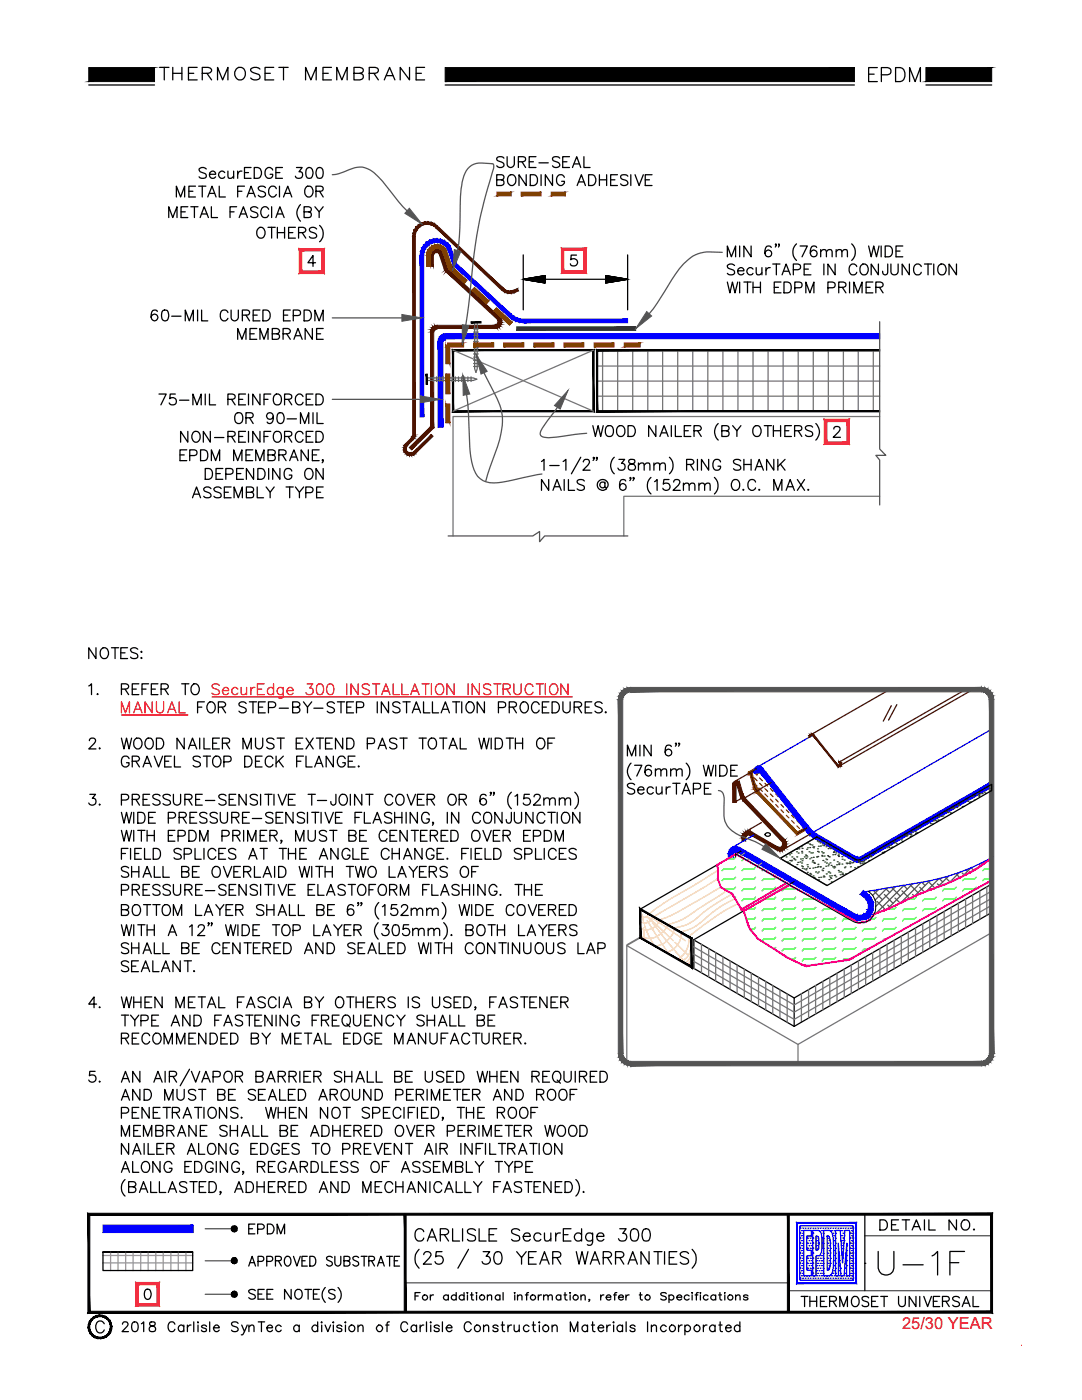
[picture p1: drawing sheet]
<svg xmlns="http://www.w3.org/2000/svg" width="216mm" height="279mm" viewBox="0 0 216 279" stroke-linecap="round" stroke-linejoin="round" font-family="sans-serif">
<defs><g id="words">
<text font-size="8.8" x="173.9" y="255.8">U-1F</text>
<text font-size="6.2" x="172.2" y="17.6">EPDM</text>
<text font-size="5.7" x="30.7" y="17.3">THERMOSET MEMBRANE</text>
<text font-size="5.3" x="158.7" y="262.1">THERMOSET UNIVERSAL</text>
<g font-size="4.9">
<text x="48.3" y="247.3">EPDM</text>
<text x="174.3" y="246.6">DETAIL NO.</text>
</g>
<text font-size="3.3" fill="#f00" x="180" y="265.2">25/30 YEAR</text>
</g></defs>
<!-- layer: INSULATION2 -->
<g fill="none" stroke="#767676" stroke-width=".25">
<path d="M119.1 70h56.4M119.1 73.1h56.4M119.1 76.1h56.4M119.1 79.1h56.4M120.2 69.9v12.2M123.2 69.9v12.2M126.3 69.9v12.2M129.3 69.9v12.2M132.2 69.9v12.2M135.2 69.9v12.2M138.2 69.9v12.2M141.2 69.9v12.2"/>
<path d="M144.2 69.9v12.2M147.2 69.9v12.2M150.3 69.9v12.2M153.3 69.9v12.2M156.3 69.9v12.2M159.3 69.9v12.2M162.3 69.9v12.2M165.3 69.9v12.2M168.3 69.9v12.2M171.3 69.9v12.2M174.3 69.9v12.2M192.7 179.4v5.7"/>
<path d="M194.1 178.6v5.7M195.5 177.8v5.7M196.9 176.9v5.8M197.9 179.3l-39.4 22.7-20.1-11.6M197.9 177.8l-39.4 22.8-20.1-11.6M138.5 187.6v5.7M140 188.5v5.7M141.4 189.3v5.7M142.8 190.1v5.7M144.2 191v5.6M145.7 191.8v5.6M147.1 192.6v5.7"/>
<path d="M148.5 193.4v5.7M149.9 194.2v5.7M151.4 195.1v5.6M152.8 195.9v5.7M154.2 196.7v5.7M155.6 197.5v5.7M157.1 198.3v5.7M159.9 198.3v5.7M161.3 197.5v5.7M162.7 196.7v5.7M164.2 195.9v5.7M165.6 195.1v5.6"/>
<path d="M167 194.2v5.7M168.5 193.4v5.7M169.9 192.6v5.7M171.3 191.8v5.6M172.7 191v5.6M174.1 190.1v5.7M175.6 189.3v5.7M177 188.5v5.7M178.4 187.6v5.7M179.8 186.8v5.7M181.2 186v5.7M182.7 185.2v5.7"/>
<path d="M184.1 184.3v5.8M185.5 183.5v5.7M187 182.7v5.7M188.4 181.9v5.7M189.8 181v5.8M191.2 180.2v5.8M197.9 180.7l-39.4 22.7-20.1-11.6"/>
</g>
<!-- layer: 0 -->
<g fill="none" stroke="#000" stroke-width=".25">
<path d="M17.7 17h13.1M88.8 17h81.7M184.8 17h13.1M20.5 249.9h18v3.7h-18zM80.9 242.3v13.7M82.8 258.6h.7M83.6 249.3a2.59 2.59 0 0 0 0 3.8M83.8 258h-1v1.4M84.6 245.8a.89 .89 0 0 0-1.1-.6 .89 .89 0 0 0-.7 1 1.08 1.08 0 0 0 .2 1.1 1.08 1.08 0 0 0 1.2 .3l.4-.5M84.6 250.4l.1-.4 .3-.2a.79 .79 0 0 1 1 .5v.2l-.4 .6-1.1 1.2h1.6M85.3 247.7l.9-2.5 .9 2.5M85.6 246.9h1.2"/>
<path d="M85.9 258.4v1M86.5 258.4a.52 .52 0 0 0-.6 .5M87.9 246.4h1a.65 .65 0 0 0 .6-.7l-.2-.4-.4-.1h-1v2.5M88.2 249.8h-1.1l-.2 1.1a.87 .87 0 0 1 1.3-.1 .87 .87 0 0 1-.1 1.3 .87 .87 0 0 1-1.3-.3M88.7 246.4l.8 1.3M89.5 258.6a.53 .53 0 0 0-.8-.1 .53 .53 0 0 0 0 .8 .53 .53 0 0 0 .8-.1M89.5 258.4v1M90.3 245.2v2.5h1.4M91 258.6a.53 .53 0 0 0-.8-.1 .53 .53 0 0 0 0 .8 .53 .53 0 0 0 .8-.1M91 258v1.4M92.3 245.2v2.5M92.6 258.6a.53 .53 0 0 0-.8-.1 .53 .53 0 0 0 0 .8 .53 .53 0 0 0 .8-.1"/>
<path d="M92.6 258v1.4M93.2 258h.2zM93.3 258.4v1M93.5 249.3l-2.1 3.8M93.9 258.4h.5M94.1 258l.1 1.4h.3M94.9 245.6a1.08 1.08 0 0 0-1.6 0 .55 .55 0 0 0 .4 .7l1 .3a.65 .65 0 0 1 0 1 1.17 1.17 0 0 1-1.4-.3M95 258h.2zM95.1 258.4v1M95.6 245.2v2.5h1.4M96.4 249.8h1.3l-.7 .9a.81 .81 0 0 1 .9 .9 .81 .81 0 0 1-1.1 .7l-.4-.1-.2-.4M97.3 258.7l.3-.3 .5 .1v.9"/>
<path d="M97.3 258.4v1M97.6 246.4h.9M98.9 249.9a.75 .75 0 0 1 1.1 .4 2.08 2.08 0 0 1-.2 1.9 .78 .78 0 0 1-1.1-.4 1.88 1.88 0 0 1 .2-1.9zM99.1 245.2h-1.5v2.5h1.5M99.8 258.6a.51 .51 0 0 0-.8 0 .51 .51 0 0 0 0 .7 .51 .51 0 0 0 .8-.1M99.8 258.4v1M100.4 258v1.4M102.6 258h.2zM102.7 258.4v1M103.1 249.8l1 1.2 .9-1.2M103.3 258.7l.2-.2a.38 .38 0 0 1 .7 .2v.7M103.3 258.4v1"/>
<path d="M103.7 245.6a1.08 1.08 0 0 0-1.6 0 .55 .55 0 0 0 .4 .7l1 .3a.65 .65 0 0 1 0 1 1.17 1.17 0 0 1-1.4-.3M104.1 251v1.3M104.4 246.7h1.4a.72 .72 0 0 0-.8-.7 .72 .72 0 0 0-.6 1 .76 .76 0 0 0 .6 .7 .76 .76 0 0 0 .8-.4M104.8 258.4h.6M105.5 258h-.3l-.1 .2v1.2M105.5 251h.9M107 249.8h-1.5v2.5h1.5M107.4 258.4v1M107.7 252.3l.9-2.5 1 2.5M107.9 246.4a.78 .78 0 0 0-1.1-.1 .78 .78 0 0 0 0 1.2 .78 .78 0 0 0 1.1-.2M108 258.4a.52 .52 0 0 0-.6 .5M108 251.4h1.2"/>
<path d="M108.5 258.7l.2-.2a.38 .38 0 0 1 .7 .2v.7M108.5 258.4v1M108.6 246.1l.2 1.5h.8l.3-.4M109.4 258.7l.3-.3 .4 .1 .1 .9M109.9 246.1v1.6M110.3 251l1.4-.1a.59 .59 0 0 0 0-1l-1.4-.1v2.5M110.9 246.1v1.6M111.1 251l.8 1.3M111.8 246.1a.73 .73 0 0 0-.9 .6M111.9 258.6a.51 .51 0 0 0-.8 0 .51 .51 0 0 0 0 .7 .51 .51 0 0 0 .8-.1M111.9 258.4v1M112.4 246.4h.9"/>
<path d="M112.5 258.4h.6M112.7 258v1.2l.1 .2h.4M113.7 258h.1zM113.8 258.4v1M113.9 245.2h-1.5v2.5h1.5M115 249.8l.5 2.5 .6-2.5 .6 2.5 .6-2.5M115.9 258.7l.4-.3 .4 .1 .1 .9M115.9 258.4v1M116 246.4a.8 .8 0 0 0-1.1-.1 .8 .8 0 0 0 0 1.2 .8 .8 0 0 0 1.1-.2M116 245.2v2.5M117.7 259.4h-.2h.2l-.2 .3M117.8 252.3l.9-2.5 .9 2.5"/>
<path d="M118.1 251.4h1.2M118.3 246.1v1.8a.64 .64 0 0 1-.4 .6 .64 .64 0 0 1-.7-.1M118.3 246.4a.78 .78 0 0 0-1.2-.1 .78 .78 0 0 0 0 1.2 .78 .78 0 0 0 1.2-.2M119.1 246.7h1.4a.61 .61 0 0 0-.5-.6 .79 .79 0 0 0-.9 1 .79 .79 0 0 0 1.4 .2M119.9 258.4v1M120.4 251h1a.65 .65 0 0 0 .6-.7l-.2-.4-.4-.1h-1v2.5M120.5 258.4a.57 .57 0 0 0-.6 .5M121 258.9h.9a.47 .47 0 0 0-.5-.5 .47 .47 0 0 0-.4 .5v.1a.51 .51 0 0 0 .4 .4 .51 .51 0 0 0 .5-.2M121.2 251l.8 1.3M122.4 258.4h.6M122.8 251l1.5-.1a.59 .59 0 0 0 0-1l-1.5-.1v2.5M123.1 258h-.4v.2v1.2"/>
<path d="M123.4 258.9h1a.51 .51 0 0 0-.7-.4 .51 .51 0 0 0-.3 .7 .51 .51 0 0 0 .8 .2l.2-.2M123.7 245.2h1.2l-.6 1a.79 .79 0 0 1 .8 .9 .79 .79 0 0 1-1.1 .6l-.3-.1-.3-.4M123.7 251l.8 1.3M124.9 258.4v1M125.3 252.3l1-2.5 .9 2.5M125.5 258.4a.57 .57 0 0 0-.6 .5M125.7 251.4h1.1M126.1 245.3a.8 .8 0 0 1 1.2 .4 1.97 1.97 0 0 1-.2 1.9 .86 .86 0 0 1-1.2-.4 2.21 2.21 0 0 1 .2-1.9zM127.6 258.4h.5M127.8 258v1.2l.1 .2h.3M128.5 245.3a.8 .8 0 0 1 1.1 .4 2.12 2.12 0 0 1-.2 1.9 .86 .86 0 0 1-1.2-.4 2.01 2.01 0 0 1 .3-1.9zM129.5 249.8v2.5l-1.6-2.5v2.5"/>
<path d="M130.5 249.8h1.6M131.3 249.8v2.5M132.6 249.8v2.5M132.9 258.2l-.3-.2h-.6l-.2 .2 .2 .3 .8 .3 .1 .4a.77 .77 0 0 1-1.1 0M133.5 258.6a.53 .53 0 0 1 .8-.1 .53 .53 0 0 1 0 .8 .53 .53 0 0 1-.8-.1M133.5 258.4v1.6M133.5 251h1M135.1 249.8h-1.6v2.5h1.6M135.1 258.9h.9a.51 .51 0 0 0-.6-.4 .51 .51 0 0 0-.3 .7 .51 .51 0 0 0 .8 .2l.1-.2M137.4 250.2a.92 .92 0 0 0-.9-.4 .92 .92 0 0 0-.8 .6 1.35 1.35 0 0 0 1.2 .7 .61 .61 0 0 1 .5 .5 .61 .61 0 0 1-.2 .6 1.11 1.11 0 0 1-1.5-.3M137.5 258.6a.53 .53 0 0 0-.8-.1 .53 .53 0 0 0 0 .8 .53 .53 0 0 0 .8-.1M138.1 249.3a2.59 2.59 0 0 1 0 3.8"/>
<path d="M138.1 258v.1zM138.1 258.4v1M138.7 258.4h.5M139.3 258h-.3v.2v1.2M139.8 258v.1zM139.8 258.4v1M141.3 258.6a.51 .51 0 0 0-.8 0 .51 .51 0 0 0 0 .7 .51 .51 0 0 0 .8-.1M142.8 258.6a.53 .53 0 0 0-.8-.1 .53 .53 0 0 0 0 .8 .53 .53 0 0 0 .8-.1M142.8 258.4v1M143.4 258.4h.5M143.7 258v1.2v.2h.3M144.6 258v.1z"/>
<path d="M144.6 258.4v1M146.8 258.7l.2-.2a.38 .38 0 0 1 .7 .2v.7M146.8 258.4v1M149.2 258.6a.56 .56 0 0 0-.8 0l.2 .3 .6 .1v.2a.56 .56 0 0 1-.8 0"/>
<circle cx="84.8" cy="258.9" r=".52"/>
<circle cx="96.2" cy="258.9" r=".52"/>
<circle cx="106.4" cy="258.9" r=".52"/>
<circle cx="114.9" cy="258.9" r=".52"/>
<circle cx="129.2" cy="258.9" r=".52"/>
<circle cx="145.7" cy="258.9" r=".52"/>
</g>
<!-- layer: SecurEDGE1 -->
<path d="M86.2 85.3l-4.3 4.2M177.5 137.6l-15.7 9M192.7 137.6l-25.3 14.5M194.1 137.6l-26.6 15.3M148.2 159.2l-1.7 .9M149.3 154.4l.3-.1 .3 .1 .7 2.7 .5 .9 8 8.4 1.9-1.1M150.9 153.5l-4.4 2.5M153.9 156.2l-5.4 3.1M177.9 140.8l-1.7 3.1M179 140.6l-1.7 3.1M151.9 164.2l-3 1.7M161.9 166.3l-5.3 3.1" fill="none" stroke="#4c1300" stroke-width=".25"/>
<!-- layer: BONDINGADHESIVE -->
<g fill="none" stroke="#7f3f00" stroke-width=".25">
<path d="M149.5 154.3h.1M150 154.7h.1M150.5 156.3l.6 .6M150.5 155.3l.6 .5M150.5 154.2l.6 .5M150.9 153.5h.1M151 157.9h.1M151.6 158.4l.5 .6M151.6 157.4l.5 .5M151.6 156.3l.5 .6M151.6 155.3l.5 .5M151.6 154.2l.5 .5"/>
<path d="M152.6 159.5l.6 .5M152.6 158.4l.6 .6M152.6 157.4l.6 .5M152.6 156.3l.6 .6M152.6 155.3l.6 .5M153.7 159.5l.5 .5M153.7 158.4l.5 .6M153.7 157.4l.5 .5M153.7 156.3l.5 .6M154.8 159.5l.5 .5M154.8 158.4l.5 .6M154.8 157.4v.1"/>
<path d="M155.8 159.5l.6 .5M153.7 160.6l.5 .5M154.8 161.6l.5 .6M154.8 160.6l.5 .5M155.8 162.7l.6 .5M155.8 161.6l.6 .6M155.8 160.6l.6 .5M156.9 163.8l.5 .5M156.9 162.7l.5 .5M156.9 161.6l.5 .6M156.9 160.6l.5 .5M158 164.8l.5 .5"/>
<path d="M158 163.8l.5 .5M158 162.7l.5 .5M158 161.6l.5 .6M159 165.9l.3 .3M159 164.8l.5 .5M159 163.8l.5 .5M160.1 164.8l.5 .5"/>
</g>
<g fill="#7f3f00" stroke="#7f3f00" stroke-width=".2">
<path d="M151 158.2l7.9 8.3 .3-.3zM151 158.2l.4-.3 7.8 8.3zM150.9 158.1l.1 .1 .4-.3zM150.9 158.1l.4-.3 .1 .1z"/>
<path d="M150.9 158.1l.4-.3zM150.9 158.1l.4-.3z"/>
<path d="M150.8 158.1l.5-.3zM150.8 158.1l.5-.3z"/>
<path d="M150.8 158l.4-.3zM150.8 158l.4-.3zM150.7 157.9l.4-.2zM150.7 157.9l.4-.3zM150.6 157.8l.1 .1 .4-.3zM150.6 157.8l.5-.3zM150.6 157.7v.1l.5-.3zM150.6 157.7l.5-.2z"/>
<path d="M150.5 157.5l.1 .2 .4-.2zM150.5 157.5l.4-.2 .1 .2zM150.4 157.4l.1 .1 .4-.2zM150.4 157.4l.5-.2v.1z"/>
<path d="M150.4 157.2v.2l.5-.2zM150.4 157.2l.4-.2 .1 .2z"/>
<path d="M149.6 154.5l.7 2.7 .5-.2zM149.6 154.5l.5-.2 .7 2.7z"/>
<path d="M150 154.2l-.3 .4zM149.9 154.1l-.2 .5zM149.9 154.1l-.2 .5zM149.8 154.1l-.1 .4z"/>
<path d="M149.8 154.1l-.1 .5zM149.8 154.1l-.2 .4z"/>
<path d="M149.7 154.1l-.1 .4zM149.7 154.1l-.1 .4z"/>
<path d="M149.7 154.1l-.1 .4zM149.6 154v.5z"/>
<path d="M149.6 154v.5zM149.5 154.1l.1 .4zM149.5 154.1l.1 .4zM149.5 154.1v.4z"/>
<path d="M149.5 154.1v.5zM149.4 154.1l.1 .5z"/>
<path d="M149.3 154.1l.2 .4 1.3-1.2zM150.8 153.3l.2 .4-1.5 .8z"/>
<path d="M150.6 153.4l.5 .5v-.3zM150.6 153.4l.5 .5-.5-.2z"/>
<path d="M150.6 154l.5-.1-.1-.2zM150.6 154l.5-.1-.4 .2z"/>
<path d="M150.7 154l.5 .2v-.2zM150.7 154l.5 .2-.5 .1z"/>
<path d="M150.8 154.1l.3 .4 .6-1.1zM151.7 153.4l.3 .4-.9 .7z"/>
<path d="M151.6 153.7l9.6 11.4-9.2-11.7zM151.6 153.7l9.6 11.4-.4 .3z"/>
<path d="M159.2 166.6l1.9-1.1-.3-.5zM158.9 166.1l1.9-1.1-1.6 1.6z"/>
</g>
<path d="M149.4 154.1l.1 .5" fill="none" stroke="#7f3f00" stroke-width=".2"/>
<!-- layer: SecurEDGE1 -->
<g fill="#4c1300" stroke="#4c1300" stroke-width=".2">
<path d="M146.2 156.8v3.3h.7zM146.2 156.8l.7-.1v3.4z"/>
<path d="M147.2 155.9l.3 .1-.4 .5zM147.2 155.9l-.1 .6zM146.9 155.9h.3l-.2 .6zM146.9 155.9l.1 .6zM146.6 156l.3-.1 .1 .6zM146.6 156l.4 .5zM146.3 156.2l.3-.2 .3 .5zM146.3 156.2l.6 .3zM146.3 156.2l.6 .4-.7-.1zM146.2 156.5l.7 .1zM146.2 156.5l.7 .1-.7 .2zM146.2 156.8l.7-.2z"/>
<path d="M147.5 155.9l-.5 .7 1.3 1.9zM147 156.6l1.3 1.9-.7 .2z"/>
<path d="M147.6 158.7l.7-.2-.5 .7zM148.3 158.5l-.5 .7 .6-.3zM147.8 159.2l.6-.3-.2 .9zM148.4 158.9l-.2 .9 .5-.5z"/>
<path d="M148.7 159.3l-.5 .5 8.4 7.9zM148.2 159.8l8.4 7.9-.5 .4z"/>
<path d="M155.4 169.1l.2 .7h-.4zM155.4 169.1l.2 .7v-.6zM155.6 169.2l.4 .6h-.4zM155.6 169.2l.4 .6-.2-.7zM155.8 169.1l.6 .5-.4 .2zM155.8 169.1l.6 .5-.4-.6zM156 169l.7 .3-.3 .3zM156 169l.7 .3-.6-.4zM156.1 168.9h.8l-.2 .4zM156.2 168.7l-.1 .2h.8zM156.2 168.7l.7-.2v.4zM156.3 168.5l-.1 .2 .7-.2zM156.3 168.5l.6-.5v.5zM156.2 168.3l.1 .2 .6-.5zM156.6 167.7l.3 .3-.7 .3zM156.1 168.1l.1 .2 .4-.6z"/>
<path d="M149.7 166.6l5.5 3.2 .2-.7zM150 166.1l5.4 3-5.7-2.5z"/>
<path d="M149.7 165.9l.3 .2-.3 .5zM149.7 165.9l-.2 .7h.2zM149.3 165.9h.4l-.2 .7zM149.3 165.9v.6l.2 .1zM148.9 166l.4-.1v.6zM148.9 166l.3 .6 .1-.1zM148.6 166.1l.3-.1 .3 .6zM148.6 166.1l.4 .6 .2-.1zM148.6 166.1l.4 .6-.7-.3zM148.3 166.4l.5 .4 .2-.1zM148.3 166.4l.5 .4h-.7zM148.1 166.8l.6 .2 .1-.2zM148.1 166.8l.6 .2-.6 .2zM148.1 167.2h.6v-.2z"/>
<path d="M148.1 167.2l.6 .6v-.6zM148.1 167.2l.6 .6h-.6z"/>
<path d="M167 152.9l.2-.2v.3zM167.2 152.7v.3l.1-.2zM167.3 152.8l.2 .2h-.3zM167.3 152.8l.2 .2zM167.4 152.8l.4 .1-.3 .1zM167.4 152.8l.4 .1-.2-.2zM167.6 152.7l.3-.1-.1 .3zM167.7 152.6l-.1 .1 .3-.1zM167.9 152.3v.3h-.2zM167.6 152.4l.1 .2 .2-.3zM167.7 152.1l.2 .2-.3 .1zM167.7 152.1l-.1 .3zM167.4 152l.3 .1-.2 .2zM167.4 152v.3h.1z"/>
<path d="M162.2 146.8l4.8 6.1 .2-.2zM162.2 146.8l.2-.1 4.8 6z"/>
<path d="M162.2 146.5l.2 .2-.2 .1zM162.2 146.5l-.1 .2 .1 .1zM161.9 146.5h.3l-.1 .2zM161.9 146.5l.1 .2h.1zM161.6 146.6l.3-.1 .1 .2zM161.6 146.6l.4 .1zM161.6 146.6l.2 .2h-.3zM161.5 146.8l.2 .1 .1-.1zM161.5 146.8l.2 .1-.2 .2zM161.5 147.1l.2-.2z"/>
<path d="M86.1 86.7l-3.2 3.8 3.5-3.4zM82.5 90.2l3.6-3.5-3.2 3.8z"/>
<path d="M80.9 88.5l.4 .4h-.6zM80.7 88.9l.4 .2 .2-.2zM80.7 88.9l.4 .2-.6 .2zM80.5 89.3l.5 .1 .1-.3zM80.5 89.3l.5 .1-.5 .3zM80.5 89.7h.5v-.3zM80.5 89.7h.5l-.3 .5zM81 89.7l-.3 .5 .4-.3zM80.7 90.2l.4-.3-.2 .6zM81.1 89.9l-.2 .6 .4-.3zM80.9 90.5l.4-.3v.6zM81.3 90.2v.6l.2-.5zM81.5 90.3l.2 .6-.4-.1zM81.5 90.3l.2 .6 .1-.5zM81.8 90.4l.3 .5h-.4zM81.8 90.4l.3 .5-.1-.5zM82 90.4l.5 .4-.4 .1zM82 90.4l.5 .4-.2-.5zM82.3 90.3l.6 .2-.4 .3zM82.3 90.3l.6 .2-.4-.3z"/>
<path d="M80.9 88.5l.4 .4 .8-1.5zM82.1 87.4l.4 .3-1.2 1.2z"/>
<path d="M82.1 87.4l.6 .1-.2 .2zM82.2 87.2l-.1 .2 .6 .1zM82.2 87.2h.6l-.1 .3zM82.3 87l-.1 .2h.6zM82.3 87l.6-.1-.1 .3zM82.4 86.9l-.1 .1 .6-.1z"/>
<path d="M82.4 47.2v39.7h.5zM82.4 47.2h.5v39.7z"/>
<path d="M86.7 44.6l.6 .5-.4 .3zM86.7 44.6l-.2 .5 .4 .3zM86.1 44.4l.6 .2-.2 .5zM86.1 44.4l-.1 .5 .5 .2zM85.4 44.3l.7 .1-.1 .5zM85.4 44.3v.5l.6 .1zM84.8 44.3h.6v.5zM84.8 44.3l.1 .5h.5zM84.1 44.5l.7-.2 .1 .5zM84.1 44.5l.2 .4 .6-.1zM83.5 44.8l.6-.3 .2 .4zM83.5 44.8l.3 .4 .5-.3zM83 45.3l.5-.5 .3 .4zM83 45.3l.4 .3 .4-.4zM83 45.3l.4 .3-.8 .3zM82.6 45.9l.5 .2 .3-.5zM82.6 45.9l.5 .2-.7 .4zM82.4 46.5l.5 .1 .2-.5zM82.4 46.5l.5 .1-.5 .6zM82.9 46.6l-.5 .6h.5z"/>
<path d="M87.3 45.1l-.4 .3 13.6 12.2zM86.9 45.4l13.6 12.2-.4 .3z"/>
<path d="M100.1 57.9l.4-.3 .2 .7zM100.5 57.6l.2 .7 .2-.4zM100.9 57.9l.4 .6-.6-.2zM100.9 57.9l.4 .6 .1-.4zM101.4 58.1l.6 .5-.7-.1zM101.4 58.1l.6 .5-.1-.5zM101.9 58.1l.7 .3-.6 .2zM101.9 58.1l.7 .3-.2-.5z"/>
<path d="M102.4 57.9l.2 .5 .7-.8zM103.3 57.6l.2 .5-.9 .3z"/>
<path d="M81.7 89.3l.4 .5 3.8-4.6zM85.9 85.2l.6 .2-4.4 4.4zM85.9 66.2v19l.6 .2zM85.9 66.2h.6v19.2z"/>
<path d="M86.8 65l.4-.1v.7zM86.8 65l.2 .6h.2zM86.5 65.2l.3-.2 .2 .6zM86.5 65.2l.3 .5 .2-.1zM86.5 65.2l.3 .5-.6-.2zM86.2 65.5l.5 .4 .1-.2zM86.2 65.5l.5 .4-.7-.1zM86 65.8l.6 .2 .1-.1zM86 65.8l.6 .2-.7 .2zM85.9 66.2h.6l.1-.2z"/>
<path d="M87.2 64.9v.7l11.6-.7zM87.2 65.6l11.6-.7v.7z"/>
<path d="M98.8 64.9l.4 .6-.4 .1zM98.8 64.9l.4 .6-.2-.6zM99 64.9l.5 .4-.3 .2zM99 64.9l.5 .4-.3-.5zM99.2 64.8l.6 .3-.3 .2zM99.2 64.8l.6 .3-.5-.4zM99.3 64.7h.7l-.2 .4zM99.4 64.5l-.1 .2h.7zM99.4 64.5l.7-.2-.1 .4zM99.5 64.3l-.1 .2 .7-.2zM99.5 64.3l.6-.3v.3zM99.5 64.1v.2l.6-.3zM99.5 64.1l.5-.5 .1 .4zM99.4 63.9l.1 .2 .5-.5zM99.7 63.3l.3 .3-.6 .3zM99.7 63.3l-.5 .4 .2 .2z"/>
<path d="M89 54.2l10.2 9.5 .5-.4zM89.4 53.7l10.3 9.6-10.7-9.1z"/>
<path d="M88.6 53.7l.7-.2-.6 .5zM89.3 53.5l-.6 .5 .6-.4zM88.7 54l.6-.4-.3 .6zM89.3 53.6l-.3 .6 .4-.5z"/>
<path d="M87.6 50.5l1 3.2 .7-.2zM88.1 49.9l1.2 3.6-1.7-3z"/>
<path d="M87.7 49.7l.3 .3-.4 .4zM87.7 49.7l-.3 .6 .2 .1zM87.3 49.6l.4 .1-.3 .6zM87.3 49.6l-.1 .7h.2zM86.8 49.6h.5l-.1 .7zM86.8 49.6l.2 .7h.2zM86.4 49.8l.4-.2 .2 .7zM86.4 49.8l.4 .6 .2-.1zM86.1 50.1l.3-.3 .4 .6zM86.1 50.1l.5 .4 .2-.1zM86.1 50.1l.5 .4h-.7zM85.9 50.5l.6 .2 .1-.2zM85.9 50.5l.6 .2-.7 .3zM85.8 51h.7v-.3z"/>
<path d="M85.8 51l.7 2.2v-2.2zM85.8 51l.7 2.2h-.7z"/>
</g>
<!-- layer: MEMBRANE1 -->
<g fill="#00f" stroke="#00f" stroke-width=".2">
<path d="M150.4 153.7l1 .1-1 .2z"/>
<path d="M150.4 154l.1 .4 1-.2zM150.4 154l1-.2 .1 .4z"/>
<path d="M151.9 153l-.5 .8 .8-.6zM151.5 152.9l.4 .1-.5 .8zM151.1 152.9l.3 .9 .1-.9z"/>
<path d="M150.8 153.1l.6 .7-.3-.9zM150.8 153.1l.6 .7-.8-.5zM150.6 153.3l-.2 .4 1 .1z"/>
<path d="M151.4 153.9l1.4 .1-.6-.8zM151.4 153.9l1.4 .1-.8 .6zM152 154.6l9.7 10.8-8.9-11.4zM152 154.6l9.7 10.8-.7 .7z"/>
<path d="M161 166.1l.7-.7-.1 1.3zM161.7 165.4l-.1 1.3 .6-.8zM162.2 165.9v1.3l-.6-.5zM162.2 165.9v1.3l.5-.9z"/>
<path d="M162.7 166.3l-.5 .9 8.8 3.9zM162.2 167.2l8.8 3.9-.5 .8z"/>
<path d="M171 171.1v1l-.5-.2zM171 171.1v1l.2-1zM171.2 171.1l.3 1h-.5zM171.2 171.1l.3 1-.2-1zM171.3 171.1l.7 .8-.5 .2zM171.3 171.1l.7 .8-.5-.8z"/>
<path d="M171.5 171.1l.5 .8 25.6-15.8zM172 171.9l25.6-15.8 .5 .9z"/>
<path d="M145.3 170.4v.6h1zM145.3 170.4h1v.6z"/>
<path d="M147.2 169l.3 .1-.4 .9zM147.2 169l-.3 1h.2zM146.7 168.9l.5 .1-.3 1zM146.7 168.9l.1 1 .1 .1zM146.3 169l.4-.1 .1 1zM146.3 169l.3 1 .2-.1zM145.9 169.2l.4-.2 .3 1zM145.9 169.2l.6 .8h.1zM145.9 169.2l.6 .8-.9-.4zM145.6 169.6l.8 .5 .1-.1zM145.6 169.6l.8 .5-1-.1zM145.4 170l.9 .3 .1-.2zM145.4 170l.9 .3-1 .1zM145.3 170.4h1v-.1z"/>
<path d="M147.5 169.1l-.4 .9 22 11.6zM147.1 170l22 11.6-.5 .8z"/>
<path d="M169.1 181.6l-.5 .8zM169.1 181.6l-.5 .8z"/>
<path d="M169.1 181.6l-.5 .8 2.4 .2zM168.6 182.4l2.4 .2-.5 .9z"/>
<path d="M171 182.6v1.1l-.5-.2zM171 182.6v1.1l.2-1zM171.2 182.7l.3 1h-.5zM171.2 182.7l.3 1-.2-1z"/>
<path d="M171.3 182.7l.2 1 .9-1.2zM172.4 182.5l.2 1-1.1 .2z"/>
<path d="M172.4 182.5l.6 .9-.4 .1zM172.4 182.5l.6 .9-.5-.9zM172.5 182.5l.8 .7-.3 .2zM172.5 182.5l.8 .7-.7-.8zM172.6 182.4l1 .4-.3 .4zM172.7 182.3l-.1 .1 1 .4z"/>
<path d="M173.2 181.6l-.5 .7 .9 .5zM173.2 181.6l.8 .5-.4 .7z"/>
<path d="M173.2 181.6l1 .2-.2 .3zM173.2 181.5v.1l1 .2zM173.2 181.5l1-.1v.4zM173.2 181.4v.1l1-.1z"/>
<path d="M173.2 180.2v1.2h1zM173.2 180.2l1.1-.2-.1 1.4zM172.9 179.6l.3 .6 1.1-.2zM172.9 179.6l.9-.5 .5 .9z"/>
<path d="M173.4 178.6l.4 .5-.9 .5zM173.4 178.6l-.6 .8 .1 .2z"/>
<path d="M171.7 178.5l1.1 .9 .6-.8zM172.3 177.7l1.1 .9-1.7-.1z"/>
<path d="M88.9 67.6h86.6v-1zM88.9 66.6h86.6l-86.6 1z"/>
<path d="M88.4 66.7l.5-.1v1zM88.4 66.7l.3 .9h.2zM88 66.9l.4-.2 .3 .9zM88 66.9l.6 .8 .1-.1zM87.7 67.2l.3-.3 .6 .8zM87.7 67.2l.8 .6 .1-.1zM87.7 67.2l.8 .6-1-.2zM87.5 67.6l.9 .4 .1-.2zM87.5 67.6l.9 .4-1 .1zM87.4 68.1h1v-.1z"/>
<path d="M87.4 68.1l1 17.1v-17.1zM87.4 68.1l1 17.1h-1z"/>
<path d="M83.8 51v32.2h.8zM83.8 51h.8v32.2z"/>
<path d="M89.3 48.5l.5 .6-.5 .4zM89.3 48.5l-.5 .5 .5 .5zM88.7 48l.6 .5-.5 .5zM88.7 48l-.3 .7 .4 .3zM88 47.8l.7 .2-.3 .7zM88 47.8l-.2 .7 .6 .2zM87.3 47.7l.7 .1-.2 .7zM87.3 47.7l-.1 .7 .6 .1zM86.5 47.7h.8l-.1 .7zM86.5 47.7l.1 .7h.6zM85.8 47.9l.7-.2 .1 .7zM85.8 47.9l.3 .7 .5-.2zM85.1 48.3l.7-.4 .3 .7zM85.1 48.3l.5 .6 .5-.3zM85.1 48.3l.5 .6-1-.1zM84.6 48.8l.5 .5 .5-.4zM84.6 48.8l.5 .5-.9 .2zM84.2 49.5l.6 .3 .3-.5zM84.2 49.5l.6 .3-.9 .4zM83.9 50.2l.7 .2 .2-.6zM83.9 50.2l.7 .2-.8 .6zM83.8 51h.8v-.6z"/>
<path d="M89.2 49.5l1.8 3-1.2-3.4zM89.2 49.5l1.8 3-.6 .4zM90.4 52.9l11.6 9.8-11-10.2zM90.4 52.9l11.6 9.8-.4 .6z"/>
<path d="M102 62.7l.2 1-.6-.4zM102 62.7l.2 1 .4-.6zM102.6 63.1l.3 1-.7-.4zM102.6 63.1l.3 1 .3-.7zM103.2 63.4l.5 .9-.8-.2zM103.2 63.4l.5 .9 .2-.6zM103.9 63.7l.6 .7-.8-.1zM103.9 63.7l.6 .7v-.7z"/>
<path d="M104.5 63.7v.7l20.7-.7zM104.5 64.4l20.7-.7v.7z"/>
<path d="M20.5 246h18v-1.5zM20.5 244.5h18l-18 1.5z"/>
</g>
<!-- layer: LINE50 -->
<g fill="none" stroke="#545454" stroke-width=".25">
<path d="M175.5 64.2v25.4l1.3 1.3h-2l.7 .9v9M89.4 107h16.9l1.4-.9v2l1-1.1h16.6M173.6 177.8l-.2 .2M174.3 177.8l1.8 1.8M175 179.9l1.7 1.7M175.3 177.5l-1.2 1.2M176.5 178.5l1.7 1.8M176.7 177.3l.8 .8M177 177.2l-2.4 2.4M177.9 177.1l1.7 1.7M178.6 179.2l1 1M178.7 176.9l-4 4"/>
<path d="M180 177.8l1.5 1.5M180.3 176.7l.7 .7M180.4 176.7l-5.6 5.6M181.5 176.5l1.6 1.6M182.1 176.4l-5 5M182.1 178.5l.4 .3M183.5 177.1l1 .9M183.8 176.1l-4.1 4.1M184 176.1l.6 .6M185.1 175.8l1.4 1.4M185.6 175.8l-3.2 3.1M187 176.4l.6 .5"/>
<path d="M187.4 175.3l-2.6 2.6M187.4 175.3l.7 .7M188.6 175l1 1.1M189.3 174.8l-2.2 2.2M190.7 174.4l.8 .8M191.4 174.1l-1.9 2M192 174.2l.5 .5M192.8 173.6l.3 .3M193.8 173.2l.5 .5M193.8 173.1l-1.8 1.8M195.7 172.3l.3 .3M196.5 171.9l-1.2 1.1"/>
<path d="M197.6 171.3l.1 .1M174.5 182.2l.1 .1M177.1 180.6l.6 .6"/>
</g>
<!-- layer: MEMBRANE1 -->
<path d="M162.3 146.7l-11.3 6.4M197.9 145.5l-36 20.8M150.4 166.7l-4.5 2.6M197.9 171.3l-3.1 2.1-3.8 2.1-7.6 2.9-3 1.5a41.7 41.7 0 0 1-7.9 3.1M198.2 170.9l-4.8 2.4-5 1.8-4.7 1-11.7 2" fill="none" stroke="#00f" stroke-width=".25"/>
<!-- layer: DETAIL -->
<g fill="none" stroke="#000" stroke-width=".25">
<path d="M104.4 55.7l4.3-.7v1.5v-1.5v1.5zM104.4 55.7l4.3 .8-4.3-.8M104.4 50.9v10.9M104.4 55.7h19.8M108.7 55l-4.3 .7 4.3-.7M120.9 55l4.3 .7-4.3 .8zM120.9 55l4.3 .7-4.3-.7M125.2 55.7l-4.3 .8 4.3-.8M125.2 50.9v10.9M147.8 169.9l-20 11.5M152.7 166.4a.61 .61 0 0 1 1 .1 .5 .5 0 0 1-.5 .4 .5 .5 0 0 1-.5-.5zM155.7 171.3l7.3-4.3 7.7 4.5 .6 .1 .5-.1 26.1-15v1.3l-32.9 18.9z"/>
<path d="M158.4 176l-20 11.6v5.6l20.1 11.6M197.9 176.4l-39.4 22.8v5.6M138 187.3v5.7M138.4 187.6l20.1 11.6M197.9 182.1l-39.4 22.7"/>
</g>
<!-- layer: DECK1 -->
<path d="M175.5 99h-51v8M175.5 83.1h-85.1v23.9M125.1 188.7v23.5M127.8 187.1l-2.7 1.6 34.1 19.7M127.9 187l-2.8 1.5M197.9 186.1l-38.7 22.3v3.8" fill="none" stroke="#767676" stroke-width=".25"/>
<!-- layer: WOODBLOCKING 3D -->
<g fill="none" stroke="#ffdf7f" stroke-width=".25">
<path d="M143.3 173.7l-5.2 3.2a42.3 42.3 0 0 0-8.8 5.8 1.12 1.12 0 0 1-1.7 0M143.3 175.4l-12.8 7.5-1 1.1-1 .2-.9-.3M143.8 177l-5.5 3.3a35.7 35.7 0 0 1-6.6 3.3l-.8 1.2-1.2 .6-1.1 .2-1-.4M145 177.7l-7 4.6a12.4 12.4 0 0 1-4.7 2.2l-.7 1.1-1.3 1.1-.9 .5-.8 .1a3.4 3.4 0 0 1-2-.6M146.1 178.4l-2.9 1.7-2.6 1.8a10.1 10.1 0 0 1-4.6 3l-.6 .1a.81 .81 0 0 0-1 1l-.4 .8a3.8 3.8 0 0 1-1.6 1.5l-1.4 .5M146.7 179.4l-3.2 1.7-3.4 2.7a8.4 8.4 0 0 1-4.2 2.2l-.1 1.4-.6 1.2-.8 .8-1.2 .7M128.1 182.6l.3 1.2M128.4 185.1l.1 2.3M128.6 184.6l.7 1.9 1.1 1.9M129.1 183.8l2.6 3.9M129.3 183.1l.7 .8M129.4 183.1l4.9 4.6"/>
<path d="M130 183.1l2.2 1.5M130.2 184.2l3.4 4.3 2.8 3.2M131.8 187.9l1.4 2.2M132.5 184.8l4.3 2.9M134.7 188.1l2.5 2.4M137.9 191.7l-.6 .7M137.9 188.9l-.2 .7a2.78 2.78 0 0 1-1.5 2.2M137.9 190.6l-.3 .8-.8 .7M147.2 180.4a46.1 46.1 0 0 0-9.7 6.4 5 5 0 0 1-2.1 4.5"/>
</g>
<!-- layer: LINE52 -->
<path d="M148.6 170.3l-1 .6M149.5 171.4l-.5 .3M150.7 172.6v.1M152 172.2l-.9 .7M152.2 173.2l-.2 .2M153.3 173.7l-.2 .3M154.8 174.6l-.3 .3" fill="none" stroke="#989898" stroke-width=".25"/>
<!-- layer: NOTES -->
<g fill="none" stroke="#000" stroke-width=".25">
<path d="M35.2 39.3v-2.1l.8 2.1 .8-2.1v2.1M37.7 38.2h.8M39 37.2h-1.3v2.1h1.3M39.6 37.2h1.5M40.4 37.2v2.1M41.2 33.7a.82 .82 0 0 0-1.5 .2l.2 .4 .8 .3a.52 .52 0 0 1 .5 .4 .52 .52 0 0 1-.2 .5 1.04 1.04 0 0 1-1.3-.2M41.5 39.3l.8-2.1 .8 2.1M41.8 34.8h1.2a.62 .62 0 0 0-.6-.7 .62 .62 0 0 0-.6 .7 .67 .67 0 0 0 .4 .8 .67 .67 0 0 0 .8-.3M41.8 38.6h1M43.7 37.2v2.1h1.3M44.8 34.4a.69 .69 0 0 0-1 0 .69 .69 0 0 0 0 1 .69 .69 0 0 0 1-.1M45.5 34.1l.1 1.4 .5 .1 .5-.4"/>
<path d="M46.6 34.1v1.5M47.4 34.1v1.5M47.4 38.2h.9M48.3 34.1a.73 .73 0 0 0-.9 .7M48.8 37.2h-1.4v2.1M48.8 34.4h.8M49.3 39.3l.8-2.1 .8 2.1M49.6 38.6h1M50.1 33.4h-1.3v2.2h1.3M50.7 33.4h.7a1.16 1.16 0 0 1 .8 1.1 1.16 1.16 0 0 1-.8 1.1h-.7zM53 37.5a.82 .82 0 0 0-1.5 .2l.5 .4 .6 .2a.52 .52 0 0 1 .4 .4 .52 .52 0 0 1-.2 .5 .9 .9 0 0 1-1.3-.2M54.4 33.9a.79 .79 0 0 0-.9-.5 .79 .79 0 0 0-.6 .9 .95 .95 0 0 0 .2 1 .95 .95 0 0 0 1 .2l.2-.2 .1-.5h-.5"/>
<path d="M55 34.4h.9M55.1 37.7a.78 .78 0 0 0-.9-.6 .78 .78 0 0 0-.6 .9 1.03 1.03 0 0 0 1 1.3l.5-.5M55.8 37.2v2.1M56.4 33.4h-1.4v2.2h1.4M56.6 39.3l.8-2.1 .8 2.1M56.9 38.6h1M59.2 33.4h1.1l-.6 .9a.68 .68 0 0 1 .7 .8 .68 .68 0 0 1-.9 .5l-.3-.1-.3-.3M61.2 37.2a1.04 1.04 0 0 1 1.2 .5 1.04 1.04 0 0 1-.2 1.3l-.4 .3a1.14 1.14 0 0 1-1.1-.8 1.14 1.14 0 0 1 .5-1.3zM61.3 33.6a.66 .66 0 0 1 1 .3 1.63 1.63 0 0 1-.2 1.6 .71 .71 0 0 1-1-.3 1.84 1.84 0 0 1 .2-1.6zM63 38.2h1l.4-.2a.5 .5 0 0 0-.1-.8h-1.3v2.1M63.3 33.6a.69 .69 0 0 1 1.1 .3 1.95 1.95 0 0 1-.2 1.6 .71 .71 0 0 1-1-.3 1.66 1.66 0 0 1 .1-1.6zM63.8 38.2l.7 1.1"/>
<path d="M99.1 35.9h.9l.5-.2a.5 .5 0 0 0-.2-.7l-1.2-.1v2.1l1.2-.1a.56 .56 0 0 0 .3-.6 .56 .56 0 0 0-.6-.4M100.6 31.6a.82 .82 0 0 0-1.5 .2l.1 .2 .3 .2a1.14 1.14 0 0 1 1.1 .6v.3a.89 .89 0 0 1-1.5 0M101.2 31.3v1.5a.72 .72 0 0 0 .7 .6 .72 .72 0 0 0 .7-.6v-1.5M101.5 35.2a.8 .8 0 0 1 .9-.3 .8 .8 0 0 1 .5 .8 .95 .95 0 0 1-.2 1 .95 .95 0 0 1-1 .2 1.3 1.3 0 0 1-.2-1.7zM103.4 32.3l1.3-.1a.47 .47 0 0 0 0-.8l-1.3-.1v2.1M104.2 32.3l.7 1.1M105 34.9v2.1l-1.4-2.1v2.1M105.6 32.3h.8M105.8 34.9h.7a1.15 1.15 0 0 1 .8 1 1.15 1.15 0 0 1-.8 1.1h-.7zM106.9 31.3h-1.3v2.1h1.3M107.5 32.5h1.9M108 34.9v2.1"/>
<path d="M110.3 34.9v2.1l-1.5-2.1v2.1M111.7 31.6a.82 .82 0 0 0-1.4 .2l.1 .3 .9 .3a.55 .55 0 0 1 .2 .9 .9 .9 0 0 1-1.2-.2M112.3 32.3h.8M112.6 35.4a.81 .81 0 0 0-.9-.5 .81 .81 0 0 0-.6 .8 .95 .95 0 0 0 .2 1 .95 .95 0 0 0 1 .2l.3-.4v-.3h-.5M113.6 31.3h-1.3v2.1h1.3M114.2 33.4l.9-2.1 .8 2.1M114.6 32.7h1M115.2 37l.8-2.1 .8 2.1M115.5 36.3h1M116.5 31.3v2.1h1.2M117.4 34.9h.8a1.15 1.15 0 0 1 .7 1 1.15 1.15 0 0 1-.7 1.1h-.8zM119.6 34.9v2.1"/>
<path d="M119.6 35.9h1.4M121 34.9v2.1M121.8 35.9h.9M123.2 34.9h-1.4v2.1h1.4M125.3 35.2a.82 .82 0 0 0-1.5 .2l.4 .4 .7 .2a.55 .55 0 0 1 .2 .9 .9 .9 0 0 1-1.3-.2M125.9 34.9v2.1M126.7 34.9l.8 2.1 .9-2.1M128.7 35.9h.9M130.1 34.9h-1.4v2.1h1.4M33.7 43.4v-2.1l.8 2.1 .8-2.1v2.1M36.1 42.3h.9M37.5 41.3h-1.4v2.1h1.4"/>
<path d="M38.1 41.3h1.4M38.8 41.3v2.1M39.9 43.4l.8-2.1 .9 2.1M40.2 42.7h1.1M42.2 41.3v2.1h1.2M45.9 42.3h.8M47.2 41.3h-1.3v2.1M47.7 43.4l.9-2.1 .8 2.1M48.1 42.7h1M51.4 41.6a.82 .82 0 0 0-1.4 .2l.2 .3 .8 .3a.55 .55 0 0 1 .2 .9 1.04 1.04 0 0 1-1.2-.2M51.4 45.7a.79 .79 0 0 1 1-.3 .79 .79 0 0 1 .5 .8 .95 .95 0 0 1-.2 1 .95 .95 0 0 1-1 .2 1.3 1.3 0 0 1-.3-1.7zM53.5 45.4h1.4"/>
<path d="M53.6 41.8a.81 .81 0 0 0-.9-.5 .81 .81 0 0 0-.7 .8 .96 .96 0 0 0 .3 1 .96 .96 0 0 0 1 .2l.3-.4M54.2 41.3v2.1M54.2 45.4v2.1M55 43.4l.9-2.1 .8 2.1M55.3 42.7h1.1M55.3 45.4v2.1M55.3 46.4h1.5M56.8 45.4v2.1M57.6 46.4h.8M58.9 45.4h-1.3v2.1h1.3M59.6 46.4l1.2-.1a.47 .47 0 0 0 0-.8l-1.2-.1v2.1M60 40.8a2.23 2.23 0 0 0 0 3.3"/>
<path d="M60.3 46.4l.7 1.1M60.7 42.3l1.2-.1a.47 .47 0 0 0 0-.8l-1.2-.1v2.1h.9a.57 .57 0 0 0 .5-.6 .57 .57 0 0 0-.5-.5M62.8 41.3l.9 1 .8-1M63 52.4h-1.6l1.1-1.4v2.2M63.2 45.7a.79 .79 0 0 0-.8-.4 .79 .79 0 0 0-.7 .6l.2 .3 .9 .3a.55 .55 0 0 1 .2 .9 1.04 1.04 0 0 1-1.3-.2M63.7 42.3v1.1M63.8 45a2.19 2.19 0 0 1 0 3.2M115 50.9h-1l-.1 .9a.77 .77 0 0 1 1.2 0 .77 .77 0 0 1-.2 1.1 .77 .77 0 0 1-1.1-.3M145.1 51.3v-2.2l.8 2.2 .9-2.2v2.2M145.1 56.3l.5 2.1 .5-2.1 .6 2.1 .5-2.1M146.6 53a.82 .82 0 0 0-1.5 .2l.2 .3 .8 .3a.52 .52 0 0 1 .5 .4 .52 .52 0 0 1-.2 .6 1.04 1.04 0 0 1-1.3-.2M147.2 54h1.2a.62 .62 0 0 0-.6-.6 .62 .62 0 0 0-.6 .6 .67 .67 0 0 0 .4 .8 .67 .67 0 0 0 .8-.2"/>
<path d="M147.6 49.1v2.2M147.6 56.3v2.1M148.4 56.3h1.5M149.2 56.3v2.1M149.9 49.1v2.2l-1.5-2.2v2.2M150.3 53.7a.69 .69 0 0 0-1.1-.1 .69 .69 0 0 0 0 1 .69 .69 0 0 0 1.1 0M150.3 56.3v2.1M150.3 57.3h1.4M150.9 53.4l.1 1.4h.5l.5-.4M151.7 56.3v2.1M152 53.4v1.4M152.8 53.4v1.4"/>
<path d="M153.7 53.4a.79 .79 0 0 0-.9 .6M153.9 49.4a.68 .68 0 0 0-.9-.2 1.27 1.27 0 0 0 .3 2.1 .68 .68 0 0 0 .7-.7 .68 .68 0 0 0-.7-.7 .68 .68 0 0 0-.7 .6M154.2 52.7h1.4M154.5 57.3h.8M154.9 48.8l-.1 .1v-.2a.39 .39 0 0 1-.1 .6M154.9 52.7v2.1M155.5 48.8h-.2l.1-.1 .1 .1-.2 .5M155.8 56.3h-1.3v2.1h1.3M156.1 54.8l.8-2.1 .8 2.1M156.4 54.1h1M156.4 56.3h.8a1.16 1.16 0 0 1 .7 1.1 1.16 1.16 0 0 1-.7 1h-.8zM158.3 53.8l1.2-.1a.56 .56 0 0 0 .2-.6 .56 .56 0 0 0-.5-.4h-.9v2.1"/>
<path d="M158.6 57.4l1.3-.1 .1-.3-.1-.5-.4-.2h-.9v2.1M158.9 48.7a2.23 2.23 0 0 0 0 3.3M159.7 49.1h1.4l-1.1 2.2M160.5 53.7h.8M160.8 58.4v-2.1l.8 2.1 .8-2.1v2.1M161.8 52.7h-1.3v2.1h1.3M163 49.4a.68 .68 0 0 0-1-.2 1.27 1.27 0 0 0 .3 2.1 .68 .68 0 0 0 .7-.7 .68 .68 0 0 0-.6-.7 .68 .68 0 0 0-.7 .6M163.8 50.2l.5-.4 .5 .1 .1 1.4M163.8 49.8v1.5M164.4 52.7v2.1M164.9 50.2l.5-.4 .5 .1 .1 1.4M165.2 57.4h.9a.57 .57 0 0 0 .6-.5 .57 .57 0 0 0-.6-.6h-.9v2.1"/>
<path d="M166.6 52.7v2.1l-1.4-2.1v2.1M166.8 50.2l.6-.4 .5 .1 .1 1.4M166.8 49.8v1.5M167.4 57.3l1.2-.1a.47 .47 0 0 0 0-.8l-1.2-.1v2.1M168 50.2l.5-.4 .5 .1 .1 1.4M168.1 57.3l.7 1.1M169.5 56.3v2.1M169.9 48.7a2.23 2.23 0 0 1 0 3.3M170.4 58.4v-2.1l.8 2.1 .8-2.1v2.1M171 53.2a.79 .79 0 0 0-1-.5 .79 .79 0 0 0-.6 .8 .95 .95 0 0 0 .2 1.1 .95 .95 0 0 0 1.1 .2l.3-.5M171.8 53a.91 .91 0 0 1 1.2-.1 .91 .91 0 0 1 .2 1.1 .83 .83 0 0 1-.8 .9 .83 .83 0 0 1-.8-.9zM172.8 57.3h.8"/>
<path d="M173.3 49.1l.5 2.2 .5-2.2 .6 2.2 .5-2.2M174.2 56.3h-1.4v2.1h1.4M174.8 57.3l1.2-.1a.47 .47 0 0 0 0-.8l-1.2-.1v2.1M175.3 52.7v2.1l-1.5-2.1v2.1M175.5 57.3l.7 1.1M175.8 49.1v2.2M176.6 49.1h.7a1.15 1.15 0 0 1 .8 1.1 1.15 1.15 0 0 1-.8 1.1h-.7zM177.1 52.7v1.6l-.2 .5h-.4a.56 .56 0 0 1-.4-.7M177.8 52.7v1.6a.73 .73 0 0 0 .7 .6 .73 .73 0 0 0 .7-.6v-1.6M178.8 50.1h.8M180.1 49.1h-1.3v2.2h1.3M181.5 52.7v2.1l-1.5-2.1v2.1"/>
<path d="M183.8 53.2a.79 .79 0 0 0-.9-.5 .79 .79 0 0 0-.6 .8 .95 .95 0 0 0 .2 1.1 .95 .95 0 0 0 1 .2l.3-.5M184.5 52.7h1.4M185.2 52.7v2.1M186.3 52.7v2.1M187.3 53a.91 .91 0 0 1 1.2-.1 .91 .91 0 0 1 .3 1.1 .83 .83 0 0 1-.8 .9 .83 .83 0 0 1-.9-.9zM190.9 52.7v2.1l-1.5-2.1v2.1M31.4 62.2a.62 .62 0 0 0-.9-.2 1.23 1.23 0 0 0 .4 2 .67 .67 0 0 0 .6-.7 .67 .67 0 0 0-.7-.6 .67 .67 0 0 0-.6 .6M31.7 78.6h1.5l-1.1 2.2M32.5 62a.73 .73 0 0 1 1 .3 1.11 1.11 0 0 1-.7 1.7 1.43 1.43 0 0 1-.3-2zM34.3 63.1h1.8M35 78.6h-1l-.1 1a.76 .76 0 0 1 1.1 0 .76 .76 0 0 1-.1 1.1 .76 .76 0 0 1-1.1-.3M35.8 79.9h1.9"/>
<path d="M37 64v-2.1l.8 2.1 .8-2.1v2.1M39.4 61.9v2.1M40.2 61.9v2.1h1.3M41 78.6v2.2M41.8 78.6v2.2h1.2M45.5 62.4a.78 .78 0 0 0-.9-.5 .78 .78 0 0 0-.6 .8 .93 .93 0 0 0 .1 1 .93 .93 0 0 0 1.1 .2l.3-.4M45.5 79.7l1.2-.1a.47 .47 0 0 0 0-.8l-1.2-.2v2.2M46.1 61.9v1.5a.72 .72 0 0 0 .7 .6 .72 .72 0 0 0 .8-.6v-1.5M46.2 79.7l.7 1.1M47.4 67.7v-2.1l.9 2.1 .8-2.1v2.1M47.6 79.7h.8M48.4 62.9h.9l.4-.2a.5 .5 0 0 0-.1-.7l-1.2-.1v2.1"/>
<path d="M49 78.6h-1.4v2.2h1.4M49.1 62.9l.7 1.1M49.6 78.6v2.2M49.9 66.6h.8M50.5 62.9h.8M51.2 65.6h-1.3v2.1h1.3M51.9 61.9h-1.4v2.1h1.4M51.9 67.7v-2.1l.8 2.1 .8-2.1v2.1M51.9 78.6v2.2l-1.5-2.2v2.2M52.5 61.9h.7a1.15 1.15 0 0 1 .7 1.1 1.15 1.15 0 0 1-.7 1h-.7zM52.7 79.7h.8M54 78.6h-1.3v2.2"/>
<path d="M54.3 66.6h1a.58 .58 0 0 0 .5-.6l-.5-.4h-1v2.1h1a.58 .58 0 0 0 .3-.9l-.3-.2M54.9 78.8l.2-.2a1.14 1.14 0 0 1 1.1 .8 1.14 1.14 0 0 1-.4 1.3 .81 .81 0 0 1-1.3-.7 1.21 1.21 0 0 1 .4-1.2zM56.5 66.6h.9a.58 .58 0 0 0 .5-.6l-.5-.4h-.9v2.1M56.6 62.9h.8M56.8 79.7l1.2-.1a.47 .47 0 0 0 0-.8l-1.2-.2v2.2M57.2 66.6l.7 1.1M57.5 79.7l.7 1.1M57.9 61.9h-1.3v2.1h1.3M58.5 63l1.2-.1a.58 .58 0 0 0 0-.9l-1.2-.1v2.1M58.6 67.7l.9-2.1 .8 2.1M58.9 67h1.1M60.5 79.1a.79 .79 0 0 0-.9-.5 .79 .79 0 0 0-.7 .9 .95 .95 0 0 0 .3 1 .95 .95 0 0 0 1 .2l.3-.4"/>
<path d="M60.7 61.9h.7a1.15 1.15 0 0 1 .8 1.1 1.15 1.15 0 0 1-.8 1h-.7zM61.1 79.7h.8M62.3 65.6v2.1l-1.4-2.1v2.1M62.5 78.6h-1.4v2.2h1.4M62.8 64v-2.1l.9 2.1 .8-2.1v2.1M63 78.6h.8a1.16 1.16 0 0 1 .7 1.1 1.16 1.16 0 0 1-.7 1.1h-.8zM63.2 66.6h.8M64.5 65.6h-1.3v2.1h1.3M35.9 90.8h.9M37.3 89.8h-1.4v2.1h1.4M37.5 86.1v2.2l-1.5-2.2v2.2M37.9 90.9l1.2-.1 .2-.3-.1-.5-.4-.2h-.9v2.1"/>
<path d="M38.4 99.3l.8-2.1 .8 2.1M38.5 80.8v-2.2l.8 2.2 .8-2.2v2.2M38.5 86.4a.8 .8 0 0 1 .9-.3 .8 .8 0 0 1 .5 .8 .95 .95 0 0 1-.2 1 .95 .95 0 0 1-1 .2 1.3 1.3 0 0 1-.2-1.7zM38.7 98.6h1M40 89.8h.7a1.16 1.16 0 0 1 .8 1.1 1.16 1.16 0 0 1-.8 1h-.7zM41 93.5h.7a1.15 1.15 0 0 1 .7 1.1 1.15 1.15 0 0 1-.7 1.1h-.7zM42 86.1v2.2l-1.4-2.2v2.2M42.1 97.5a.79 .79 0 0 0-.8-.4 .79 .79 0 0 0-.6 .6l.4 .4a1.14 1.14 0 0 1 1 .6v.3a.97 .97 0 0 1-1.4 0M42.2 91.9v-2.1l.8 2.1 .8-2.1v2.1M42.8 87.3h1.9M43.1 94.5h.9M44.1 97.5a.8 .8 0 0 0-.8-.3 .8 .8 0 0 0-.6 .5l.2 .3 .8 .3a.55 .55 0 0 1 .3 1 1.12 1.12 0 0 1-1.3-.3"/>
<path d="M44.5 93.5h-1.4v2.2h1.4M44.8 98.2h.8M45.1 94.6l1.2-.1a.56 .56 0 0 0 .2-.6 .56 .56 0 0 0-.5-.4h-.9v2.2M45.5 87.1l1.2-.1a.47 .47 0 0 0 0-.8l-1.2-.1v2.2M46.1 97.2h-1.3v2.1h1.3M46.2 87.1l.7 1.2M46.6 91.9v-2.1l.8 2.1 .9-2.1v2.1M46.7 99.3v-2.1l.9 2.1 .8-2.1v2.1M47 82.7a.8 .8 0 0 1 .9-.3 .8 .8 0 0 1 .5 .8 .91 .91 0 0 1-.1 1 .91 .91 0 0 1-1.1 .2 1.44 1.44 0 0 1-.2-1.7zM47.2 94.5h.9M47.6 87.1h.8M48.6 93.5h-1.4v2.2h1.4"/>
<path d="M49 86.1h-1.4v2.2h1.4M49.1 83.4l1.2-.1 .2-.3-.1-.4-.4-.2h-.9v2.1M49.1 90.8h.8M49.2 98.2l1.2-.1 .2-.3-.1-.4-.4-.2h-.9v2.1h.9l.4-.1 .1-.6-.2-.3-.3-.1M49.6 86.1v2.2M49.8 83.4l.7 1.1M50.4 89.8h-1.3v2.1h1.3M50.6 93.5v2.2l-1.4-2.2v2.2M51 91.9v-2.1l.9 2.1 .8-2.1v2.1M51.3 97.2v2.1h1.3M51.4 93.5h.8a1.15 1.15 0 0 1 .7 1.1 1.15 1.15 0 0 1-.7 1.1h-.8zM51.9 86.1v2.2l-1.5-2.2v2.2"/>
<path d="M52.7 87.1h.8M53.1 97.2l.8 1 .8-1M53.5 90.8l1.2-.1a.47 .47 0 0 0 0-.8l-1.2-.1v2.1h.9a.57 .57 0 0 0 .5-.5 .57 .57 0 0 0-.5-.6M53.6 93.5v2.2M53.9 98.2v1.1M54 86.1h-1.3v2.2M54.5 83.1a.68 .68 0 0 1-.9 .6 .68 .68 0 0 1-.3-1 .68 .68 0 0 1 1.1 0 1.44 1.44 0 0 1-.5 1.8l-.5-.1-.1-.2M54.7 86.4a.8 .8 0 0 1 .9-.3 .8 .8 0 0 1 .5 .8 .93 .93 0 0 1-.1 1 .93 .93 0 0 1-1.1 .2 1.44 1.44 0 0 1-.2-1.7zM55.6 82.5a.71 .71 0 0 1 1 .3 1.09 1.09 0 0 1-.7 1.7 1.43 1.43 0 0 1-.3-2zM55.6 90.8l1.3-.1a.47 .47 0 0 0 0-.8l-1.3-.1v2.1M55.9 93.5v2.2l-1.5-2.2v2.2M56.4 90.8l.7 1.1"/>
<path d="M56.8 87.1l1.2-.1a.47 .47 0 0 0 0-.8l-1.2-.1v2.2M57.1 97.2h1.4M57.3 83.6h1.9M57.5 87.1l.7 1.2M57.8 91.9l.8-2.1 .9 2.1M57.8 97.2v2.1M58.1 91.2h1.1M58.2 94a.78 .78 0 0 0-.9-.5 .78 .78 0 0 0-.6 .8 .91 .91 0 0 0 .2 1.1 .91 .91 0 0 0 1 .1l.2-.1 .1-.6h-.5M58.9 97.2l.8 1 .9-1M59.7 98.2v1.1M60 84.5v-2.1l.8 2.1 .8-2.1v2.1M60.5 86.6a.78 .78 0 0 0-.9-.5 .78 .78 0 0 0-.7 .8 .95 .95 0 0 0 .3 1 .95 .95 0 0 0 1 .2l.3-.4"/>
<path d="M61 98.3h.9a.57 .57 0 0 0 .5-.3 .57 .57 0 0 0-.1-.6l-.4-.2h-.9v2.1M61.1 87.1h.8M61.2 93.6a1 1 0 0 1 1.2 .3 1 1 0 0 1-.1 1.3 .79 .79 0 0 1-.9 .5 .79 .79 0 0 1-.6-.9 1.33 1.33 0 0 1 .4-1.2zM61.5 89.8v2.1l-1.4-2.1v2.1M62.3 90.8h.9M62.5 86.1h-1.4v2.2h1.4M62.5 82.4v2.1M63 86.1h.8a1.15 1.15 0 0 1 .7 1.1 1.15 1.15 0 0 1-.7 1.1h-.8zM63.2 98.2h.8M63.3 82.4v2.1h1.2M63.7 89.8h-1.4v2.1h1.4M64.5 91.8h-.2l.1-.1 .1 .1-.2 .6"/>
<path d="M64.5 93.5v2.2l-1.5-2.2v2.2M64.5 97.2h-1.3v2.1h1.3M108 92.1l.6-.4v2.1M109.5 95.7v2.2l-1.5-2.2v2.2M109.7 92.9h1.9M110.3 97.9l.8-2.2 .9 2.2M110.6 97.1h1M112.4 92.1l.5-.4v2.1M112.6 95.7v2.2M113.4 95.7v2.2h1.3M115.9 91.3l-1.9 3.3M116.4 92.2l.2-.4 .2-.1h.4l.3 .2a.72 .72 0 0 1-.2 .9l-1 1h1.4"/>
<path d="M116.6 96a.82 .82 0 0 0-1.4 .2 2.04 2.04 0 0 0 1.3 .8l.1 .6a.97 .97 0 0 1-1.4 0M118.3 84.9l.5 2.2 .6-2.2 .5 2.2 .5-2.2M118.5 91.4h-.2l.2-.1v.1l-.2 .5M119.2 91.4h-.2l.1-.1 .1 .1-.2 .5M120.7 96.5a.55 .55 0 0 0-.8-.2 .55 .55 0 0 0 0 .9 .55 .55 0 0 0 .8-.2M120.7 96.2v1l.1 .2a.77 .77 0 0 0 .6-.7 .77 .77 0 0 0-.5-.8 1.09 1.09 0 0 0-1.5 .2 1.09 1.09 0 0 0 .1 1.5 1.09 1.09 0 0 0 1.5 0M121 85.2a.8 .8 0 0 1 .9-.2 .8 .8 0 0 1 .5 .8 .96 .96 0 0 1-1 1.3 1.27 1.27 0 0 1-.4-1.9zM122.6 91.3a2.23 2.23 0 0 0 0 3.3M123.2 85.2a.8 .8 0 0 1 1-.2 .8 .8 0 0 1 .5 .8 .96 .96 0 0 1-.2 1 .96 .96 0 0 1-1 .2 1.34 1.34 0 0 1-.3-1.8zM123.5 91.7h1.1l-.6 .8a.72 .72 0 0 1 .6 1 .72 .72 0 0 1-1.2 .1l-.1-.2M124.9 96a.68 .68 0 0 0-1-.2 1.73 1.73 0 0 0 0 1.9 .66 .66 0 0 0 1-.3 .66 .66 0 0 0-.5-.9 .66 .66 0 0 0-.8 .6M125.3 84.9h.7a1.15 1.15 0 0 1 .8 1.1 1.15 1.15 0 0 1-.8 1.1h-.7z"/>
<path d="M125.6 91.8l-.2 .4 .4 .3a.88 .88 0 0 1 1 .9 .75 .75 0 0 1-.8 .5 .75 .75 0 0 1-.6-.8 .96 .96 0 0 1 1-.6 .45 .45 0 0 0 .2-.7zM125.9 95.4h-.2l.1-.1 .1 .1-.2 .5M126.5 95.4h-.2l.1-.1 .1 .1-.2 .5M127.4 92.8l.5-.4 .6 .1v1.3M127.4 92.4v1.4M128.5 92.8l.5-.4 .6 .1 .1 1.3M129.9 95.3a2.23 2.23 0 0 0 0 3.3M130.5 92.8l.5-.4 .5 .1 .1 1.3M130.5 92.4v1.4M130.6 96.1l.5-.4v2.2M130.9 84.9v2.2l-1.5-2.2v2.2M131.6 92.8l.5-.4 .5 .1 .2 1.3"/>
<path d="M131.7 87.1l.8-2.2 .8 2.2M132 86.4h1M133.5 95.7h-1l-.2 .9a.76 .76 0 0 1 1.2 0 .76 .76 0 0 1-.1 1.1 .76 .76 0 0 1-1.1-.3M133.6 91.3a2.23 2.23 0 0 1 0 3.3M134 84.9v2.2M134.4 96.2l.1-.3a.66 .66 0 0 1 1.2 .2l-.3 .7-1.1 1.1h1.4M134.8 84.9v2.2h1.2M136.4 96.8l.5-.4 .5 .1 .1 1.4M136.4 96.4v1.5M136.5 86h.8M137 92.7h.9a.57 .57 0 0 0 .5-.6l-.2-.3-1.2-.1v2.1M137.5 96.8l.5-.4 .5 .1 .2 1.4"/>
<path d="M137.7 92.7l.7 1.1M137.9 84.9h-1.4v2.2h1.4M138.5 86h.9a.51 .51 0 0 0 .4-.8l-.4-.3h-.9v2.2M139.2 91.7v2.1M139.2 86l.7 1.1M139.5 96.8l.5-.4 .5 .1 .1 1.4M139.5 96.4v1.5M140.6 96.8l.5-.4 .5 .1 .1 1.4M141.4 91.7v2.1l-1.4-2.1v2.1M142.6 95.3a2.23 2.23 0 0 1 0 3.3M143.3 84.5a2.23 2.23 0 0 0 0 3.3M143.8 92.2a.78 .78 0 0 0-.9-.5 .78 .78 0 0 0-.6 .8 .96 .96 0 0 0 1 1.3 .67 .67 0 0 0 .5-.8h-.5"/>
<path d="M144 86l1.3-.1a.51 .51 0 0 0 0-.9l-1.3-.1v2.2h1a.57 .57 0 0 0 .5-.6 .57 .57 0 0 0-.5-.5M146.1 96a.8 .8 0 0 1 1-.3 .8 .8 0 0 1 .5 .8 .91 .91 0 0 1-.3 1.1 .91 .91 0 0 1-1.2 0 1.45 1.45 0 0 1 0-1.6zM146.2 84.9l.8 1.1 .8-1.1M147 86v1.1M147.8 92a.82 .82 0 0 0-1.4 .2 1.35 1.35 0 0 0 1.2 .7l.2 .3v.3a.97 .97 0 0 1-1.4 0M148.3 97.6v.3l.1-.2M148.4 91.7v2.1M148.4 92.7h1.5M149.9 91.7v2.1M150.4 85.2a.8 .8 0 0 1 .9-.2 .8 .8 0 0 1 .6 .8 .96 .96 0 0 1-.2 1 .96 .96 0 0 1-1.1 .2 1.34 1.34 0 0 1-.2-1.8zM150.7 93.8l.8-2.1 .8 2.1M150.8 96.2a.78 .78 0 0 0-.9-.5 .78 .78 0 0 0-.7 .8 .91 .91 0 0 0 .3 1.1 .91 .91 0 0 0 1.2 0l.1-.2"/>
<path d="M151 93.1h1M151.5 97.6v.3l.1-.2M152.5 84.9h1.4M153.2 84.9v2.2M154.3 86h1.5M154.3 84.9v2.2M154.4 91.7v2.1l-1.4-2.1v2.1M154.4 97.9v-2.2l.8 2.2 .8-2.2v2.2M155.2 91.7v2.1M155.7 92.6l.9 1.2M155.8 84.9v2.2M156.6 86h.8"/>
<path d="M156.6 91.7l-1.4 1.4M156.9 97.9l.8-2.2 .8 2.2M157.2 97.1h1M157.9 84.9h-1.3v2.2h1.3M158.6 86l1.2-.1a.51 .51 0 0 0 0-.9l-1.2-.1v2.2M159.1 95.7l1.4 2.2M159.3 86l.7 1.1M160.5 95.7l-1.4 2.2M161.3 97.6v.3l.1-.2M162.2 85.2a.82 .82 0 0 0-1.5 .3 1.35 1.35 0 0 0 1.2 .7l.3 .3v.3a.97 .97 0 0 1-1.5 0M162.8 84.5a2.23 2.23 0 0 1 0 3.3M166.4 85.6l.1-.3a.79 .79 0 0 1 1 0 .72 .72 0 0 1-.2 .9l-1 1.1h1.4"/>
<path d="M17.7 136.9l.6-.4v2.1M19.1 129.3v2.1l-1.4-2.1v2.1M19.5 138.5h-.1h.2M20.2 129.6a.91 .91 0 0 1 1.2-.1 .91 .91 0 0 1 .2 1.1 .83 .83 0 0 1-.8 .9 .83 .83 0 0 1-.8-.9zM22.2 129.3h1.5M23 129.3v2.1M24.1 130.3h.8M24.2 137.5l1.3-.1a.47 .47 0 0 0 0-.8l-1.3-.1v2.1M24.9 137.5l.8 1.1M25.5 129.3h-1.4v2.1h1.4M26.4 137.5h.8M27.5 129.6a.82 .82 0 0 0-1.5 .2l.3 .3 .8 .3a.52 .52 0 0 1 .4 .4 .52 .52 0 0 1-.2 .5 1.04 1.04 0 0 1-1.3-.2"/>
<path d="M27.7 136.5h-1.3v2.1h1.3M28.2 130l.1 .1-.1 .1zM28.2 131.2l.1 .1-.1 .1zM28.3 137.5h.8M29.6 136.5h-1.3v2.1M30.2 137.5h.8M31.5 136.5h-1.3v2.1h1.3M32.1 137.5h1a.58 .58 0 0 0 .5-.6l-.5-.4h-1v2.1M32.9 137.5l.7 1.1M36.3 136.5h1.4M37 136.5v2.1M38.3 136.8l.2-.2a.98 .98 0 0 1 1.2 .3 .98 .98 0 0 1-.1 1.2 .78 .78 0 0 1-.9 .5 .78 .78 0 0 1-.6-.8v-.5z"/>
<path d="M17.8 147.8l.1-.3a.68 .68 0 0 1 1.2 .2l-.3 .7-1.1 1.1h1.4M17.9 158.5h1.2l-.7 .8a.72 .72 0 0 1 .7 1.1 .72 .72 0 0 1-1.3 .1l-.1-.2M19.9 149.3v.2l.1-.2M24.2 147.3l.5 2.2 .5-2.2 .6 2.2 .5-2.2M24.2 159.7h.9l.4-.2 .2-.3a.6 .6 0 0 0-.6-.7h-.9v2.2M25.8 151.4a.78 .78 0 0 0-.9-.5 .78 .78 0 0 0-.7 .8 .91 .91 0 0 0 .2 1.1 .91 .91 0 0 0 1.1 .1l.2-.1 .1-.6h-.6M26.4 151.9h.9a.57 .57 0 0 0 .5-.6l-.2-.3-1.2-.1v2.2M26.4 159.5h.9a.58 .58 0 0 0 .5-.6l-.2-.3-1.2-.1v2.2M26.9 147.6a.8 .8 0 0 1 .9-.3 .8 .8 0 0 1 .5 .8 .95 .95 0 0 1-.2 1 .95 .95 0 0 1-1 .2 1.3 1.3 0 0 1-.2-1.7zM27.1 151.9l.7 1.2M27.1 159.5l.7 1.2M28.5 153.1l.9-2.2 .8 2.2"/>
<path d="M28.5 159.5h.9M28.8 152.3h1.1M29.1 147.6a.8 .8 0 0 1 .9-.3 .8 .8 0 0 1 .6 .8 1.03 1.03 0 0 1-1 1.4l-.2-.2a1.3 1.3 0 0 1-.3-1.7zM29.9 158.5h-1.4v2.2h1.4M30.8 150.9l.8 2.2 .8-2.2M31.2 147.3h.7a1.15 1.15 0 0 1 .8 1.1 1.15 1.15 0 0 1-.8 1.1h-.7zM31.9 158.8a.82 .82 0 0 0-1.4 .2 1.35 1.35 0 0 0 1.2 .8l.2 .2v.4a.97 .97 0 0 1-1.4 0M32.9 151.9h.8M34 158.8a.86 .86 0 0 0-1.5 .2l.2 .3 1.1 .5 .2 .2a.74 .74 0 0 1-.5 .7 .74 .74 0 0 1-.8-.1l-.2-.2M34.2 150.9h-1.3v2.2h1.3M34.6 158.5v1.5a.72 .72 0 0 0 .7 .7 .72 .72 0 0 0 .7-.7v-1.5M34.8 150.9v2.2h1.2"/>
<path d="M36.8 147.3v2.2l-1.5-2.2v2.2M36.9 159.5h.9a.51 .51 0 0 0 .4-.8l-.4-.2h-.9v2.2M37.6 149.5l.8-2.2 .9 2.2M37.6 159.5l.7 1.2M37.9 148.7h1M39 159.5h.8M39.4 141.1h.9M39.8 147.3v2.2M40 151.2a.82 .82 0 0 0-1.5 .2l.2 .3 1.1 .4 .2 .3a.74 .74 0 0 1-.5 .7 .74 .74 0 0 1-.8-.2l-.2-.1M40.4 158.5h-1.4v2.2h1.4M40.6 150.9h1.4M40.7 147.3v2.2h1.2"/>
<path d="M40.8 140.1h-1.4v2.2M41 159.8h1.9M41.3 150.9v2.2M41.7 140.2a.92 .92 0 0 1 1.1 .2 .92 .92 0 0 1 .1 1 .83 .83 0 0 1-.8 .9 .83 .83 0 0 1-.8-.9 1.48 1.48 0 0 1 .4-1.2zM42.4 148.3h.8M42.9 151a.99 .99 0 0 1 1.1 .4 .99 .99 0 0 1 0 1.2 .79 .79 0 0 1-1 .5 .79 .79 0 0 1-.6-.9 1.2 1.2 0 0 1 .5-1.2zM43.6 141.1h.9a.58 .58 0 0 0 .5-.6l-.5-.4h-.9v2.2M43.8 147.3h-1.4v2.2h1.4M44.3 141.1l.7 1.2M44.4 148.3h.9l.4-.2a.5 .5 0 0 0-.1-.7l-1.2-.1v2.2M44.7 152l1.2-.1 .2-.3-.2-.6-1.2-.1v2.2M45.1 158.8a.82 .82 0 0 0-1.4 .2 2.04 2.04 0 0 0 1.3 .8l.1 .6a.97 .97 0 0 1-1.4 0"/>
<path d="M45.1 148.3l.7 1.2M45.7 159.5h.8M47 158.5h-1.3v2.2h1.3M48.5 149.5v-2.2l.8 2.2 .8-2.2v2.2M48.8 150.9h.7a1.15 1.15 0 0 1 .8 1.1 1.15 1.15 0 0 1-.8 1.1h-.7zM49.1 140.4a.79 .79 0 0 0-.8-.4 .79 .79 0 0 0-.6 .6l.1 .2 .3 .2a1.14 1.14 0 0 1 1 .6v.3a.89 .89 0 0 1-1.4 0M49.1 158.5v2.2l-1.4-2.2v2.2M49.8 140.1h1.4M50.5 140.1v2.2M51 147.3v1.5a.72 .72 0 0 0 .7 .7 .72 .72 0 0 0 .7-.7v-1.5M51 151.9h.8M51.4 158.8a.83 .83 0 0 0-1.5 .2l.4 .5 .9 .3 .2 .6a.97 .97 0 0 1-1.5 0"/>
<path d="M51.6 141.1h.8M52 158.5v2.2M52.3 150.9h-1.3v2.2h1.3M52.8 158.5h1.5M52.9 140.1h-1.3v2.2h1.3M53.6 141.2h.9a.57 .57 0 0 0 .5-.3 .57 .57 0 0 0-.1-.6l-.4-.2h-.9v2.2M53.6 158.5v2.2M54.5 151.4a.78 .78 0 0 0-.9-.5 .78 .78 0 0 0-.7 .8 .91 .91 0 0 0 .3 1.1 .91 .91 0 0 0 1.2 0l.1-.2M54.7 147.6a.82 .82 0 0 0-1.5 .2l.5 .4 .6 .2a.52 .52 0 0 1 .4 .4 .52 .52 0 0 1-.2 .5 .9 .9 0 0 1-1.3-.2M54.7 158.5v2.2M55.1 150.9v2.2M55.3 147.3h1.4"/>
<path d="M55.5 158.5l.8 2.2 .9-2.2M55.6 151.8l.9 1.3M55.7 141.3h1.8M56 147.3v2.2M56.5 150.9l-1.4 1.4M57.5 159.5h.9M58.4 141.1h.9a.58 .58 0 0 0 .5-.6l-.5-.4h-.9v2.2h.9a.57 .57 0 0 0 .6-.6 .57 .57 0 0 0-.6-.6M58.9 158.5h-1.4v2.2h1.4M59.1 148.3h.8M59.2 151.9h.8M60.4 147.3h-1.3v2.2h1.3M60.6 140.1l.8 1 .8-1"/>
<path d="M60.6 150.9h-1.4v2.2M61.1 150.9v2.2h1.2M61.1 147.3l1.4 2.2M61.4 141.1v1.2M61.5 158.5h1.4M62.2 158.5v2.2M62.5 147.3l-1.4 2.2M62.6 141.3h1.8M62.8 153.1l.8-2.2 .8 2.2M63.1 147.3h1.5M63.1 152.3h1M63.3 159.8h1.9"/>
<path d="M63.9 147.3v2.2M65 148.3h.8M66.3 147.3h-1.3v2.2h1.3M66.5 150.9v2.2l-1.4-2.2v2.2M66.7 140.4a.79 .79 0 0 0-.8-.4 .79 .79 0 0 0-.6 .6l.2 .3 .8 .3a.55 .55 0 0 1 .2 .9 .9 .9 0 0 1-1.2-.2M67 158.5v1.7a.51 .51 0 0 1-.8 .4l-.2-.6M67.3 140.1h1.5M68 158.6a1 1 0 0 1 1.2 .4 1 1 0 0 1 0 1.2 .79 .79 0 0 1-.9 .5 .79 .79 0 0 1-.6-.9 1.33 1.33 0 0 1 .3-1.2zM68 140.1v2.2M68.4 147.3v2.2l-1.5-2.2v2.2M68.9 151.4a.81 .81 0 0 0-.9-.5 .81 .81 0 0 0-.7 .8 .91 .91 0 0 0 .3 1.1 .91 .91 0 0 0 1.2 0l.1-.6h-.5M69.2 147.3h.7a1.15 1.15 0 0 1 .8 1.1 1.15 1.15 0 0 1-.8 1.1h-.7z"/>
<path d="M69.2 141.1h.8M69.5 151.9h.8M69.9 158.5v2.2M70.5 140.1h-1.3v2.2h1.3M70.8 150.9h-1.3v2.2h1.3M71.1 141.2l1.3-.1 .2-.3-.1-.5-.4-.2h-1v2.2M71.6 152.9v.2l.1-.2M72.2 158.5v2.2l-1.4-2.2v2.2M73 158.5h1.4M73.3 148.4l1.3-.1 .1-.3-.1-.6-1.3-.1v2.2M73.7 158.5v2.2M75.3 140.1v2.2"/>
<path d="M75.5 149.5l.8-2.2 .8 2.2M75.8 148.7h1M77.5 140.1v2.2l-1.4-2.2v2.2M78.4 159a.81 .81 0 0 0-.9-.5 .81 .81 0 0 0-.7 .8 .91 .91 0 0 0 .3 1.2 .91 .91 0 0 0 1.1-.1l.2-.2M79.2 147.6a.82 .82 0 0 0-1.5 .2l.5 .4 .6 .2a.52 .52 0 0 1 .4 .4 .52 .52 0 0 1-.2 .5 .9 .9 0 0 1-1.3-.2M79.4 158.6a1.08 1.08 0 0 1 1.3 .8 1.08 1.08 0 0 1-.7 1.3 1.14 1.14 0 0 1-1.1-.8 1.14 1.14 0 0 1 .5-1.3zM79.8 140.4a.79 .79 0 0 0-.8-.4 .79 .79 0 0 0-.6 .6l.1 .3 .9 .3a.55 .55 0 0 1 .2 .9 .9 .9 0 0 1-1.2-.2M79.8 147.3h1.5M80.4 140.1h1.4M80.5 147.3v2.2M81.1 140.1v2.2M81.3 158.5l.8 2.2 .8-2.2"/>
<path d="M82.3 142.3l.8-2.2 .8 2.2M82.6 141.5h1M83.3 159.5h.8M83.6 147.3h1.5M84.3 147.3v2.2M84.5 140.1v2.2h1.3M84.6 158.5h-1.3v2.2h1.3M85.2 159.5h1a.58 .58 0 0 0 .5-.6l-.2-.3-1.3-.1v2.2M85.7 147.6a.8 .8 0 0 1 .9-.3 .8 .8 0 0 1 .5 .8 1.03 1.03 0 0 1-1 1.4l-.2-.2a1.3 1.3 0 0 1-.2-1.7zM86 159.5l.7 1.2M86.3 140.1v2.2h1.2M87.7 147.3h1.5"/>
<path d="M88 142.3l.9-2.2 .8 2.2M88.3 141.5h1.1M88.4 147.3v2.2M89.6 149.5l.8-2.2 .8 2.2M89.8 158.6a1 1 0 0 1 1.1 .4 1 1 0 0 1 0 1.2 .79 .79 0 0 1-.9 .5 .79 .79 0 0 1-.6-.9 1.33 1.33 0 0 1 .4-1.2zM89.9 148.7h1M90.3 140.1h1.5M91 140.1v2.2M91.6 159.5h1l.4-.2a.5 .5 0 0 0-.1-.7l-1.3-.1v2.2M91.8 147.3v2.2h1.3M92.1 140.1v2.2M92.3 159.5l.8 1.2"/>
<path d="M93.4 140.2a.98 .98 0 0 1 1.1 .3 .98 .98 0 0 1 0 1.2 .72 .72 0 0 1-1.1 .4 1.28 1.28 0 0 1 0-1.9zM95.6 147.3l.5 2.2 .5-2.2 .5 2.2 .5-2.2M96.7 140.1v2.2l-1.5-2.2v2.2M97 158.8a.64 .64 0 0 0-1.1 .1 1.61 1.61 0 0 0 .2 1.7 .66 .66 0 0 0 .9-.3 .66 .66 0 0 0-.4-.9 .66 .66 0 0 0-.8 .6M98 158.2l-.1 .1-.1-.1h.2l-.2 .5M98 147.3v2.2M98.7 158.2l-.2 .1-.1-.1h.3l-.3 .5M98.8 147.3h.7a1.15 1.15 0 0 1 .8 1.1 1.15 1.15 0 0 1-.8 1.1h-.7zM99.5 141.2l1.2-.1a.59 .59 0 0 0 .2-.6 .59 .59 0 0 0-.5-.4h-.9v2.2M101 147.3h1.5M101.6 141.1l1.2-.1a.47 .47 0 0 0 0-.8l-1.2-.1v2.2M101.7 147.3v2.2"/>
<path d="M102 158.1a2.23 2.23 0 0 0 0 3.3M102.3 141.1l.8 1.2M102.8 158.9l.5-.4v2.2M102.8 148.3h1.5M102.8 147.3v2.2M104.2 140.2a.92 .92 0 0 1 1 .2 .92 .92 0 0 1 .2 1 .83 .83 0 0 1-.8 .9 .83 .83 0 0 1-.8-.9 1.48 1.48 0 0 1 .4-1.2zM104.3 147.3v2.2M105.6 158.5h-1l-.1 1a.76 .76 0 0 1 1.1-.1 .76 .76 0 0 1-.1 1.2 .76 .76 0 0 1-1.1-.3M106.6 159l.1-.3a.68 .68 0 0 1 1.1 .2l-.3 .8-1.1 1h1.5M107.3 147.6a.8 .8 0 0 1 .9-.3 .8 .8 0 0 1 .5 .8 .95 .95 0 0 1-.2 1 .95 .95 0 0 1-1 .2 1.3 1.3 0 0 1-.2-1.7zM107.6 140.6a.74 .74 0 0 0-1.2-.4 1.32 1.32 0 0 0 .3 2.1 .78 .78 0 0 0 .9-.6M108.2 141.1h.8"/>
<path d="M108.5 159.7l.5-.5 .5 .1 .2 1.4M108.5 159.2v1.5M109.3 148.3h.9M109.5 140.1h-1.3v2.2h1.3M109.7 159.7l.5-.5 .5 .1 .1 1.4M110.2 140.1h.7a1.18 1.18 0 0 1 .7 1.1 1.18 1.18 0 0 1-.7 1.1h-.7zM110.7 147.3h-1.4v2.2M111.6 159.7l.5-.5 .5 .1 .1 1.4M111.6 159.2v1.5M112.3 140.1v1.5a.72 .72 0 0 0 .7 .7 .72 .72 0 0 0 .8-.7v-1.5M112.7 159.7l.6-.5 .5 .1v1.4M114.6 141.1l1.2-.1a.47 .47 0 0 0 0-.8l-1.2-.1v2.2"/>
<path d="M114.7 158.1a2.23 2.23 0 0 1 0 3.3M115.3 141.1l.7 1.2M116.8 141.1h.8M118.1 140.1h-1.3v2.2h1.3M120.2 140.4a.79 .79 0 0 0-.8-.4 .79 .79 0 0 0-.7 .6l.2 .3 .8 .3a.55 .55 0 0 1 .2 .9 .9 .9 0 0 1-1.2-.2M120.9 142.1h-.2l.2 .2 .1-.2M125.2 150.9v-2.2l.8 2.2 .8-2.2v2.2M125.9 152.3a2.23 2.23 0 0 0 0 3.3M126.6 152.7h1.5l-1 2.2M126.6 156.6a.82 .82 0 0 0-1.4 .2l.4 .5 .9 .3 .1 .6a.97 .97 0 0 1-1.4 0M127.3 157.6h1.2a.63 .63 0 0 0-.7-.6 .63 .63 0 0 0-.5 .8 .66 .66 0 0 0 .5 .7 .66 .66 0 0 0 .7-.3M127.7 148.7v2.2"/>
<path d="M129.9 148.7v2.2l-1.4-2.2v2.2M129.9 153a.64 .64 0 0 0-1.1 .1 1.33 1.33 0 0 0 .5 1.8 .68 .68 0 0 0 .8-.6 .68 .68 0 0 0-.7-.8 .68 .68 0 0 0-.7 .7M130.4 157.3a.69 .69 0 0 0-1.1 0 .69 .69 0 0 0 0 1 .69 .69 0 0 0 1.1-.1M130.8 153.8a.73 .73 0 0 1 1-.3l.1 1.4M130.8 153.4v1.5M131 157l.1 1.4 .5 .1 .5-.4M131.9 153.8l.5-.4 .5 .1 .1 1.4M132.1 157v1.5M132.9 157v1.5M133.7 157a.65 .65 0 0 0-.8 .6M133.8 153.8a.79 .79 0 0 1 1.1-.3l.1 1.4M133.8 153.4v1.5"/>
<path d="M134 149a.68 .68 0 0 0-1-.2 1.73 1.73 0 0 0 0 1.9 .66 .66 0 0 0 1-.3 .66 .66 0 0 0-.5-.9 .66 .66 0 0 0-.8 .6M134.3 156.3h1.4M135 148.4h-.2l.1-.1 .1 .1-.2 .5M135 153.8l.5-.4 .5 .1 .1 1.4M135 156.3v2.2M135.6 148.4h-.2l.1-.1 .1 .1-.2 .5M136.1 158.5l.8-2.2 .9 2.2M136.4 157.8h1.1M136.9 152.3a2.23 2.23 0 0 1 0 3.3M138.4 157.5l1.2-.2 .2-.3-.2-.6-1.2-.1v2.2M140.3 152.7l.6 2.2 .5-2.2 .5 2.2 .5-2.2M140.6 157.3h.8"/>
<path d="M141.9 156.3h-1.3v2.2h1.3M142.8 152.7v2.2M143.6 152.7h.7a1.13 1.13 0 0 1 .8 1.1 1.13 1.13 0 0 1-.8 1.1h-.7zM145.8 153.7h.8M147.1 152.7h-1.3v2.2h1.3M19.9 160.5v.2l.1-.1M24.2 162.1l.5 2.2 .5-2.2 .6 2.2 .5-2.2M24.2 165.7l.5 2.2 .5-2.2 .6 2.2 .5-2.2M24.2 177.7h.9a.57 .57 0 0 0 .5-.4 .57 .57 0 0 0-.1-.6l-.4-.2h-.9v2.2M24.2 170.3h.8M25.5 169.3h-1.3v2.2M25.7 173.2a.82 .82 0 0 0-1.5 .2l.2 .4 .8 .3a.55 .55 0 0 1 .3 .9 1.04 1.04 0 0 1-1.3-.2"/>
<path d="M26 169.3v2.2M26.3 172.9v2.2M26.3 174h1.4M26.4 177.6l1.2-.2a.47 .47 0 0 0 0-.8l-1.2-.1v2.2M26.7 162.1v2.2M26.7 165.7v2.2M26.9 170.3h.8M27.1 177.6l.7 1.1M27.5 162.1h.7a1.15 1.15 0 0 1 .8 1.1 1.15 1.15 0 0 1-.8 1.1h-.7zM27.5 165.7h1.4M27.7 172.9v2.2M28.2 169.3h-1.3v2.2h1.3"/>
<path d="M28.2 165.7v2.2M28.5 175.1l.9-2.2 .8 2.2M28.5 177.6h.9M28.8 169.3v2.2h1.3M28.8 174.4h1.1M29.4 165.7v2.2M29.4 166.7h1.4M29.6 163.1h.9M29.9 176.5h-1.4v2.2h1.4M30.6 169.3h.7a1.16 1.16 0 0 1 .7 1.1 1.16 1.16 0 0 1-.7 1.1h-.7zM30.8 172.9v2.2h1.2M30.8 165.7v2.2"/>
<path d="M31 162.1h-1.4v2.2h1.4M31.9 176.9a.8 .8 0 0 0-.7-.4 .8 .8 0 0 0-.7 .5l.2 .4 .8 .3a.55 .55 0 0 1 .2 .9 1.04 1.04 0 0 1-1.2-.2M32.5 172.9v2.2h1.3M33.6 163.3h.9a.57 .57 0 0 0 .5-.6 .57 .57 0 0 0-.5-.6h-.9v2.2M33.6 166.7h.8M34 176.9a.84 .84 0 0 0-1.5 .1l.2 .4 .9 .3a.55 .55 0 0 1 .2 .9 1.12 1.12 0 0 1-1.3-.2M34.6 176.5v1.6a.73 .73 0 0 0 .7 .6 .73 .73 0 0 0 .7-.6v-1.6M34.9 165.7h-1.3v2.2h1.3M35.5 166.9l1.3-.2a.56 .56 0 0 0 .2-.6 .56 .56 0 0 0-.5-.4h-1v2.2M35.7 163.1h1a.51 .51 0 0 0 .4-.8l-.4-.2h-1v2.2M36.2 169.6a.82 .82 0 0 0-1.5 .2l.2 .4 .8 .3a.55 .55 0 0 1 .3 .9 1.04 1.04 0 0 1-1.3-.2M36.3 174l1.2-.2a.47 .47 0 0 0 0-.8l-1.2-.1v2.2l1.2-.1a.58 .58 0 0 0 0-.9l-.3-.1"/>
<path d="M36.5 163.1l.7 1.2M36.8 170.5l1.2-.2a.56 .56 0 0 0 .2-.6 .56 .56 0 0 0-.5-.4h-.9v2.2M36.9 177.6h.9a.58 .58 0 0 0 .5-.7l-.5-.4h-.9v2.2M37.6 177.6l.7 1.1M37.7 165.7h.7a1.15 1.15 0 0 1 .8 1.1 1.15 1.15 0 0 1-.8 1.1h-.7zM37.9 163.1h.8M38.4 174h.9M38.9 169.3v2.2h1.2M39 177.6h.8M39.3 162.1h-1.4v2.2h1.4M39.8 172.9h-1.4v2.2h1.4M39.8 167.9v-2.2l.9 2.2 .8-2.2v2.2"/>
<path d="M40.4 176.5h-1.4v2.2h1.4M40.7 169.3v2.2M41 177.7h1.9M41.3 162.4a.82 .82 0 0 0-1.5 .2 2.04 2.04 0 0 0 1.4 .8l.1 .6a.97 .97 0 0 1-1.5 0M42.5 173.2a.8 .8 0 0 1 .9-.3 .8 .8 0 0 1 .6 .9 .93 .93 0 0 1-.2 1 .93 .93 0 0 1-1.1 .2 1.34 1.34 0 0 1-.2-1.8zM43.1 169.8a.81 .81 0 0 0-1-.5 .81 .81 0 0 0-.6 .9 .95 .95 0 0 0 .2 1 .95 .95 0 0 0 1 .2l.4-.4M43.4 162.4a.82 .82 0 0 0-1.5 .2 1.35 1.35 0 0 0 1.3 .8l.2 .2v.4a.97 .97 0 0 1-1.5 0M43.7 170.3h.8M44 162.1v1.5a.72 .72 0 0 0 .7 .7 .72 .72 0 0 0 .7-.7v-1.5M44.3 166.9h.9a.57 .57 0 0 0 .6-.6 .57 .57 0 0 0-.6-.6h-.9v2.2M44.6 172.9l.8 2.2 .8-2.2M45 169.3h-1.3v2.2h1.3"/>
<path d="M45.1 176.9a.8 .8 0 0 0-.8-.4 .8 .8 0 0 0-.6 .5l.2 .4 .8 .3a.52 .52 0 0 1 .4 .4 .52 .52 0 0 1-.2 .5 1.04 1.04 0 0 1-1.2-.2M45.7 177.6h.8M46.2 163.1h1.3l.2-.4-.1-.4-.4-.2h-1v2.2M46.5 166.7h.9a.51 .51 0 0 0 .4-.8l-.4-.2h-.9v2.2M46.7 174h.8M47 163.1l.7 1.2M47 169.6a.82 .82 0 0 0-1.4 .2l.2 .4 .9 .3a.52 .52 0 0 1 .3 .4 .52 .52 0 0 1-.2 .5 1.04 1.04 0 0 1-1.2-.2M47 176.5h-1.3v2.2h1.3M47.2 166.7l.7 1.2M48 172.9h-1.3v2.2h1.3M48.4 163.1h.8M48.6 174h.9a.58 .58 0 0 0 .6-.7l-.6-.4h-.9v2.2"/>
<path d="M48.6 165.7v2.2M49.1 176.5v2.2l-1.4-2.2v2.2M49.3 174l.8 1.1M49.4 167.9v-2.2l.9 2.2 .8-2.2v2.2M49.6 171.5l.9-2.2 .8 2.2M49.8 162.1h-1.4v2.2h1.4M49.9 170.8h1.1M50.3 163.4h1.9M50.8 172.9v2.2h1.2M51.4 176.9a.81 .81 0 0 0-.8-.4 .81 .81 0 0 0-.7 .5l.2 .4 .9 .3a.55 .55 0 0 1 .2 .9 1.12 1.12 0 0 1-1.3-.2M51.9 166.7h.8M51.9 169.3h1.5"/>
<path d="M52 176.5v2.2M52.5 175.1l.9-2.2 .8 2.2M52.6 169.3v2.2M52.8 174.4h1.1M52.8 176.5h1.5M53.2 165.7h-1.3v2.2h1.3M53.6 176.5v2.2M53.9 166.7h.9a.51 .51 0 0 0 .4-.8l-.4-.2h-.9v2.2M54.5 162.4a.83 .83 0 0 0-1.5 .2l.4 .5 .9 .3a.58 .58 0 0 1 0 .8 1.12 1.12 0 0 1-1.3-.2M54.6 166.7l.7 1.2M54.7 176.5v2.2M54.8 172.9v2.2"/>
<path d="M55.1 163.1h.8M55.5 176.5l.8 2.2 .9-2.2M55.6 172.9h.7a1.16 1.16 0 0 1 .8 1.1 1.16 1.16 0 0 1-.8 1.1h-.7zM55.7 169.3h1.5M56.2 167.8h-.2l.1-.1 .1 .1-.2 .5M56.4 162.1h-1.3v2.2h1.3M56.4 169.3v2.2M57.5 170.3h1.5M57.5 169.3v2.2M57.5 177.6h.9M58.5 162.1v2.2l-1.5-2.2v2.2M58.9 176.5h-1.4v2.2h1.4"/>
<path d="M59 167.9v-2.2l.8 2.2 .8-2.2v2.2M59 169.3v2.2M59.7 172.9l.6 2.2 .5-2.2 .5 2.2 .5-2.2M59.8 170.3h.8M60.8 162.4a.82 .82 0 0 0-1.5 .2 1.35 1.35 0 0 0 1.3 .8l.2 .2v.4a.97 .97 0 0 1-1.5 0M61.1 169.3h-1.3v2.2h1.3M61.4 162.1v2.2M61.5 165.7v1.5a.72 .72 0 0 0 .7 .7 .72 .72 0 0 0 .7-.7v-1.5M61.5 177.6h.8M62.2 172.9v2.2M62.2 162.1h1.4M62.8 176.5h-1.3v2.2h1.3"/>
<path d="M62.9 162.1v2.2M63 172.9h1.4M63.4 176.5v2.2h1.3M63.7 171.5l.9-2.2 .8 2.2M63.7 172.9v2.2M64.1 162.1v2.2M64.1 170.8h1M64.9 162.1l.8 2.2 .8-2.2M64.9 174h1.4M64.9 172.9v2.2M65.2 166a.82 .82 0 0 0-1.5 .2l.4 .5 .7 .2a.58 .58 0 0 1 .4 .7 .97 .97 0 0 1-1.5 0M65.2 178.7l.8-2.2 .8 2.2"/>
<path d="M65.5 178h1M65.8 165.7h1.4M66.3 172.9v2.2M66.5 165.7v2.2M66.9 163.1h.8M67.5 169.3v2.2l-1.5-2.2v2.2M68.3 162.1h-1.4v2.2h1.4M68.9 176.9a.8 .8 0 0 0-.8-.4 .8 .8 0 0 0-.6 .5l.2 .4 .8 .3a.55 .55 0 0 1 .2 .9 1.04 1.04 0 0 1-1.2-.2M69.1 172.9h1.4M69.5 176.5h1.4M69.6 166.7h.9a.51 .51 0 0 0 .4-.8l-.4-.2h-.9v2.2h.9a.57 .57 0 0 0 .6-.6 .57 .57 0 0 0-.6-.6M69.8 169.8a.81 .81 0 0 0-.9-.5 .81 .81 0 0 0-.6 .9 .95 .95 0 0 0 .2 1 .95 .95 0 0 0 1 .2l.3-.4v-.3h-.5"/>
<path d="M69.8 172.9v2.2M70.2 176.5v2.2M70.4 169.3v2.2h1.3M70.8 163.1h.9M70.9 172.9l.6 2.2 .5-2.2 .5 2.2 .5-2.2M71.6 176.9l.4-.4a1.12 1.12 0 0 1 1.1 .8 1.12 1.12 0 0 1-.5 1.3 1.03 1.03 0 0 1-1.2-.5 1.03 1.03 0 0 1 .2-1.2zM71.8 166.7h.8M72.2 162.1h-1.4v2.2M72.2 170.3h.8M72.7 162.1v2.2h1.2M73.1 165.7h-1.3v2.2h1.3M73.5 169.3h-1.3v2.2h1.3"/>
<path d="M73.6 173.2a.91 .91 0 0 1 1.2-.1 .91 .91 0 0 1 .3 1.2 .83 .83 0 0 1-.9 .8 .83 .83 0 0 1-.8-.8zM73.6 177.6h.8M74.4 164.3l.9-2.2 .8 2.2M74.7 163.6h1.1M74.9 176.5h-1.3v2.2M75.7 176.9l.4-.4a1.14 1.14 0 0 1 1.1 .8 1.14 1.14 0 0 1-.5 1.3 1.04 1.04 0 0 1-1.2-.4 1.04 1.04 0 0 1 .2-1.3zM77.2 166.2a.81 .81 0 0 0-.9-.5 .81 .81 0 0 0-.6 .8 .97 .97 0 0 0 .2 1.1 .97 .97 0 0 0 1 .2l.3-.4M77.7 169.8a.81 .81 0 0 0-1-.5 .81 .81 0 0 0-.6 .9 .95 .95 0 0 0 .2 1 .95 .95 0 0 0 1 .2l.4-.4M77.7 172.9v2.2h1.2M77.7 177.6l1.3-.2a.47 .47 0 0 0 0-.8l-1.3-.1v2.2M77.8 166.7h.9M78.2 162.4a.82 .82 0 0 0-1.5 .2 1.35 1.35 0 0 0 1.2 .8l.3 .2v.4a.97 .97 0 0 1-1.5 0"/>
<path d="M78.2 170.3h1.5M78.2 169.3v2.2M78.5 177.6l.7 1.1M78.8 163.1h1.4M78.8 162.1v2.2M79.2 165.7h-1.4v2.2h1.4M79.4 175.1l.8-2.2 .8 2.2M79.7 169.3v2.2M79.7 174.4h1M79.9 178.7v-2.2l.8 2.2 .8-2.2v2.2M80.2 162.1v2.2M80.5 171.5l.8-2.2 .9 2.2"/>
<path d="M80.8 170.8h1M81 162.1v2.2M81.3 165.7v2.2l-1.5-2.2v2.2M81.6 172.9l.9 1.1 .8-1.1M82.1 165.7h1.4M82.5 174v1.1M82.8 165.7v2.2M83.3 162.1v2.2l-1.5-2.2v2.2M83.7 174h.8M83.9 166.7h.8M84.2 169.3v2.2l-1.4-2.2v2.2M84.3 177.6h.8"/>
<path d="M85.1 172.9h-1.4v2.2h1.4M85.2 165.7h-1.3v2.2h1.3M85.7 162.6a.78 .78 0 0 0-.9-.5 .78 .78 0 0 0-.7 .8 .96 .96 0 0 0 .2 1.1 .96 .96 0 0 0 1.1 .2l.3-.4v-.4h-.6M85.7 174l1.2-.2a.47 .47 0 0 0 0-.8l-1.2-.1v2.2M85.7 176.5h-1.4v2.2M85.9 166.7h1.2a.51 .51 0 0 0 0-.9l-1.2-.1v2.2M86.2 176.5v2.2h1.2M86.4 174l.7 1.1M86.5 164.2h-.2l.1-.1 .1 .1-.2 .5M86.6 169.8a.79 .79 0 0 0-.9-.5 .79 .79 0 0 0-.6 .9 .93 .93 0 0 0 .2 1 .93 .93 0 0 0 1 .2l.2-.2 .1-.5h-.5M86.6 166.7l.7 1.2M87.2 170.3h.8"/>
<path d="M87.9 178.7l.8-2.2 .9 2.2M88 166.7h.9M88.2 178h1.1M88.5 169.3h-1.3v2.2h1.3M89.3 171.3v.2l.1-.1M89.3 173.2a.82 .82 0 0 0-1.5 .2l.2 .4 .9 .3a.52 .52 0 0 1 .4 .4 .52 .52 0 0 1-.3 .5 1.04 1.04 0 0 1-1.2-.2M89.3 162.1v2.2M89.4 165.7h-1.4v2.2h1.4M90 165.7h.7a1.15 1.15 0 0 1 .7 1.1 1.15 1.15 0 0 1-.7 1.1h-.7zM91.5 162.1v2.2l-1.4-2.2v2.2M91.6 176.9a.8 .8 0 0 0-.8-.4 .8 .8 0 0 0-.6 .5l.2 .4 .8 .3a.52 .52 0 0 1 .4 .4 .52 .52 0 0 1-.2 .5 1.04 1.04 0 0 1-1.2-.2M92 173.2a.91 .91 0 0 1 1.2-.1 .91 .91 0 0 1 .3 1.2 .83 .83 0 0 1-.8 .8 .83 .83 0 0 1-.9-.8z"/>
<path d="M92.1 170.3h.9M92.3 177.6h1.4M92.3 176.5v2.2M93.5 169.3h-1.4v2.2M93.7 176.5v2.2M94 169.3v2.2M94.1 174h.8M94.3 166a.83 .83 0 0 1 .9-.3 .83 .83 0 0 1 .6 .8 .97 .97 0 0 1-.2 1.1 .97 .97 0 0 1-1.1 .2 1.49 1.49 0 0 1-.2-1.8zM94.5 176.5v2.2M94.8 170.3h.8M95.4 172.9h-1.3v2.2M95.9 162.6a.81 .81 0 0 0-1-.5 .81 .81 0 0 0-.6 .8 .97 .97 0 0 0 .2 1.1 .97 .97 0 0 0 1.1 .2l.3-.4"/>
<path d="M96.2 169.3h-1.4v2.2h1.4M96.4 165.7l.8 2.2 .8-2.2M96.7 162.4a.8 .8 0 0 1 .9-.3 .8 .8 0 0 1 .5 .8 .94 .94 0 0 1-.2 1.1 .94 .94 0 0 1-1 .2 1.52 1.52 0 0 1-.2-1.8zM96.8 169.3v2.2h1.2M96.8 176.5v2.2l-1.5-2.2v2.2M98.4 166.7h.8M98.5 169.3h.7a1.16 1.16 0 0 1 .8 1.1 1.16 1.16 0 0 1-.8 1.1h-.7zM99.2 177a.81 .81 0 0 0-1-.5 .81 .81 0 0 0-.6 .9 .95 .95 0 0 0 .2 1 .95 .95 0 0 0 1 .2l.4-.4v-.3h-.5M99.8 165.7h-1.4v2.2h1.4M99.9 178.5l-.1 .1h.2M100.2 162.1v2.2l-1.5-2.2v2.2M100.4 166.7h1.2a.51 .51 0 0 0 0-.9l-1.2-.1v2.2"/>
<path d="M101.1 166.7l.7 1.2M102 162.1v1.7l-.1 .3a.47 .47 0 0 1-.8 0l-.1-.5M102.6 162.1v1.5a.72 .72 0 0 0 .7 .7 .72 .72 0 0 0 .8-.7v-1.5M102.8 176.5h1.4M103.5 176.5v2.2M104.1 169.6a.83 .83 0 0 0-1.5 .2l.2 .4 .9 .3a.55 .55 0 0 1 .2 .9 1.12 1.12 0 0 1-1.3-.2M104.5 166.7h.8M104.6 177.6h1.5M104.6 176.5v2.2M104.7 170.5l1.2-.2a.56 .56 0 0 0 .2-.6 .56 .56 0 0 0-.5-.4h-.9v2.2M105.8 165.7h-1.3v2.2h1.3M106.1 176.5v2.2"/>
<path d="M106.4 162.1v2.2l-1.5-2.2v2.2M106.4 166.9l1.3-.2 .2-.3-.2-.6-1.3-.1v2.2M106.9 169.3v2.2h1.2M106.9 177.6h.8M108.2 176.5h-1.3v2.2h1.3M108.6 165.7h.7a1.15 1.15 0 0 1 .8 1.1 1.15 1.15 0 0 1-.8 1.1h-.7zM108.6 169.3v2.2M108.7 162.6a.81 .81 0 0 0-.9-.5 .81 .81 0 0 0-.6 .8 .97 .97 0 0 0 .2 1.1 .97 .97 0 0 0 1 .2l.3-.4M109.3 162.1h1.5M110 162.1v2.2M110.8 167.9v-2.2l.8 2.2 .8-2.2v2.2M111 169.8a.79 .79 0 0 0-.9-.5 .79 .79 0 0 0-.7 .9 .95 .95 0 0 0 .3 1 .95 .95 0 0 0 1 .2l.3-.4"/>
<path d="M111.2 162.1v2.2M111.6 170.3h.8M112.4 162.2a1 1 0 0 1 1.2 .4 1 1 0 0 1 0 1.2 .79 .79 0 0 1-1 .5 .79 .79 0 0 1-.6-.9 1.33 1.33 0 0 1 .4-1.2zM113 169.3h-1.4v2.2h1.4M115 169.6a.82 .82 0 0 0-1.4 .2l.2 .4 .8 .3a.52 .52 0 0 1 .4 .4 .52 .52 0 0 1-.2 .5 1.04 1.04 0 0 1-1.2-.2M115.7 162.1v2.2l-1.4-2.2v2.2M24.2 181.6l1.3-.1a.47 .47 0 0 0 0-.8l-1.3-.2v2.2h.9a.57 .57 0 0 0 .5-.3 .57 .57 0 0 0-.1-.6l-.4-.2M24.2 184.6l.5 2.1 .5-2.1 .6 2.1 .5-2.1M24.2 199l.5 2.1 .5-2.1 .6 2.1 .5-2.1M25.7 188.5a.82 .82 0 0 0-1.5 .2l.2 .3 .8 .3a.55 .55 0 0 1 .3 .9 1.04 1.04 0 0 1-1.3-.2M25.7 192.1a.82 .82 0 0 0-1.5 .2l.2 .3 .8 .3a.55 .55 0 0 1 .3 .9 1.04 1.04 0 0 1-1.3-.2M26.3 188.2v2.1"/>
<path d="M26.3 189.2h1.4M26.3 192.8h.8M26.6 180.8a.92 .92 0 0 1 1.1-.1 .92 .92 0 0 1 .3 1.2 .83 .83 0 0 1-.8 .8 .83 .83 0 0 1-.8-.8zM26.7 184.6v2.1M26.7 199v2.1M27.5 184.6h1.4M27.6 191.8h-1.3v2.1h1.3M27.7 188.2v2.1M28.1 199v2.1M28.2 193.9l.9-2.1 .8 2.1M28.2 184.6v2.1M28.5 190.3l.9-2.1 .8 2.1"/>
<path d="M28.5 193.2h1.1M28.6 180.5h1.5M28.8 189.6h1.1M29.4 180.5v2.2M29.4 184.6v2.1M29.4 185.6h1.4M30.3 199h-1.4v2.1h1.4M30.5 191.8v2.1h1.2M30.5 180.5h1.4M30.8 188.2v2.1h1.2M30.8 184.6v2.1M31.2 180.5v2.2"/>
<path d="M32.2 193.9l.9-2.1 .8 2.1M32.4 199v2.1l-1.5-2.1v2.1M32.5 180.8a.92 .92 0 0 1 1.2-.1 .92 .92 0 0 1 .3 1.2 .83 .83 0 0 1-.8 .8 .83 .83 0 0 1-.8-.8zM32.5 188.2v2.1h1.3M32.5 193.2h1.1M33.6 186.7l.8-2.1 .8 2.1M33.9 186h1M34.6 182.7v-2.2l.8 2.2 .9-2.2v2.2M36 191.8v2.1l-1.5-2.1v2.1M36.3 189.2l1.2-.1a.47 .47 0 0 0 0-.8l-1.2-.1v2.1h.9a.57 .57 0 0 0 .5-.6 .57 .57 0 0 0-.5-.5M36.8 191.8h1.4M37.5 191.8v2.1"/>
<path d="M37.8 185l.5-.4v2.1M38.4 189.2h.9M38.7 193.7l-.1 .1h.2M38.9 199h-1.3v2.1h1.3M39 180.5v2.2h1.3M39.6 185.1v-.3a.66 .66 0 0 1 1.2 .2l-.3 .7-1.1 1h1.5M39.6 199h1.4M39.8 188.2h-1.4v2.1h1.4M40.3 199v2.1M40.8 182.7l.8-2.2 .8 2.2M41.1 182h1M41.7 184.3h-.2l.1-.2a.39 .39 0 0 1-.1 .7"/>
<path d="M42.3 184.3h-.2l.1-.2 .1 .2-.2 .5M43.1 180.5l.8 1.1 .8-1.1M43.7 199v2.1h1.2M43.9 188.7a.81 .81 0 0 0-1-.5 .81 .81 0 0 0-.6 .8 .96 .96 0 0 0 .2 1 .96 .96 0 0 0 1.1 .2l.3-.4M43.9 181.6v1.1M44.5 189.2h.8M45 184.6l.5 2.1 .5-2.1 .5 2.1 .5-2.1M45.1 181.6h.8M45.8 188.2h-1.3v2.1h1.3M46.5 180.5h-1.4v2.2h1.4M47 181.6l1.3-.1 .2-.3-.1-.5-.4-.2h-1v2.2M47.5 184.6v2.1"/>
<path d="M47.8 181.6l.7 1.1M47.9 188.2v2.1l-1.4-2.1v2.1M48.3 184.6h.7a1.15 1.15 0 0 1 .8 1 1.15 1.15 0 0 1-.8 1.1h-.7zM48.7 199h-1.3v2.1M48.7 188.2h1.4M49.4 188.2v2.1M50.5 185.6h.8M50.6 189.2h.8M51.8 184.6h-1.3v2.1h1.3M51.9 188.2h-1.3v2.1h1.3M52.5 189.2l1.2-.1a.47 .47 0 0 0 0-.8l-1.2-.1v2.1M52.6 180.8a.82 .82 0 0 0-1.4 .2l.2 .4 .8 .3a.55 .55 0 0 1 .2 .9 1.04 1.04 0 0 1-1.2-.2"/>
<path d="M52.9 199.3a.79 .79 0 0 0-.8-.4 .79 .79 0 0 0-.6 .6l.4 .4a1.14 1.14 0 0 1 1 .6v.3a.97 .97 0 0 1-1.4 0M53.2 181.6h1.5M53.2 180.5v2.2M53.2 189.2l.7 1.1M54.4 184.6h1.4M54.7 180.5v2.2M54.7 189.2h.8M55.1 199.5a.78 .78 0 0 0-.9-.6 .78 .78 0 0 0-.6 .9 .93 .93 0 0 0 .2 1 .93 .93 0 0 0 1 .2l.3-.4M55.1 184.6v2.1M55.5 182.7l.8-2.2 .9 2.2M55.7 199v2.1M55.8 182h1"/>
<path d="M56 188.2h-1.3v2.1h1.3M56.6 184.6a1.06 1.06 0 0 1 1.3 .5 1.06 1.06 0 0 1-.2 1.3 .8 .8 0 0 1-.9 .3 .8 .8 0 0 1-.6-.8 1.36 1.36 0 0 1 .4-1.3zM56.6 188.2h.8a1.16 1.16 0 0 1 .7 1 1.16 1.16 0 0 1-.7 1.1h-.8zM57.8 180.5v2.2h1.2M58.5 185.7l1.2-.1a.56 .56 0 0 0 .2-.6 .56 .56 0 0 0-.5-.4h-.9v2.1M59.5 180.5v2.2h1.3M60.8 190.3l.8-2.1 .8 2.1M61.1 189.6h1M62.6 184.6v2.1h1.3M62.9 199l.8 1 .9-1M63.2 181.6l1.2-.1a.47 .47 0 0 0 0-.8l-1.2-.2v2.2h.9a.57 .57 0 0 0 .6-.6 .57 .57 0 0 0-.6-.5M64.4 186.7l.8-2.1 .8 2.1"/>
<path d="M64.4 188.2v2.1l-1.4-2.1v2.1M64.7 186h1M65.3 188.2h.7a1.16 1.16 0 0 1 .8 1 1.16 1.16 0 0 1-.8 1.1h-.7zM65.4 181.6h.8M66.6 184.6l.9 1 .8-1M66.7 180.5h-1.3v2.2h1.3M67.3 199.1a1.04 1.04 0 0 1 1.3 .4 1.04 1.04 0 0 1-.2 1.3 .8 .8 0 0 1-.9 .3 .8 .8 0 0 1-.6-.8 1.33 1.33 0 0 1 .4-1.2zM67.5 185.6v1.1M68.7 185.6h.8M69.2 199h1.4M69.9 199v2.1M70 184.6h-1.3v2.1h1.3"/>
<path d="M70.5 180.8a.63 .63 0 0 0-.6-.3 .63 .63 0 0 0-.5 .5 1.68 1.68 0 0 0 .2 1.6 .66 .66 0 0 0 1-.3 .66 .66 0 0 0-.5-.9 .66 .66 0 0 0-.8 .6M70.6 185.6l1.3-.1a.51 .51 0 0 0 0-.9h-1.3v2.1M70.8 188.5a.82 .82 0 0 0-1.4 .2l.2 .3 .8 .3a.52 .52 0 0 1 .4 .4 .52 .52 0 0 1-.2 .5 1.04 1.04 0 0 1-1.2-.2M71 199v2.1M71.3 185.6l.8 1.1M71.5 189.2h.8M71.6 180.2h-.3l.2-.1 .1 .1-.3 .5M72.2 180.2h-.2l.1-.1 .1 .1-.2 .5M72.5 199v2.1M72.8 188.2h-1.3v2.1h1.3M73.4 190.3l.8-2.1 .9 2.1M73.7 189.6h1"/>
<path d="M74.6 199h-1.3v2.1h1.3M75.5 184.1a2.23 2.23 0 0 0 0 3.3M75.6 180.1a2.23 2.23 0 0 0 0 3.3M75.7 188.2v2.1h1.2M76.3 181l.5-.5v2.2M76.4 184.6h1.1l-.6 .8a.7 .7 0 0 1 .8 .8 .7 .7 0 0 1-1 .5l-.3-.1-.2-.3M77.4 189.2h.8M78.5 184.6a.74 .74 0 0 1 1.1 .4 1.95 1.95 0 0 1-.2 1.6 .71 .71 0 0 1-1-.3 1.75 1.75 0 0 1 .1-1.7zM78.8 188.2h-1.4v2.1h1.4M78.9 199.3a.79 .79 0 0 0-.8-.4 .79 .79 0 0 0-.7 .6l.3 .3 .8 .3a.55 .55 0 0 1 .2 .9 1.04 1.04 0 0 1-1.3-.2M79.2 180.5h-1l-.2 1a.77 .77 0 0 1 1.2-.1 .77 .77 0 0 1-.1 1.2 .77 .77 0 0 1-1.2-.3M79.4 188.2h.7a1.16 1.16 0 0 1 .8 1 1.16 1.16 0 0 1-.8 1.1h-.7z"/>
<path d="M80.1 181a.66 .66 0 0 1 1.2-.3 .72 .72 0 0 1-.3 1l-1 1h1.5M81.5 199v2.1M81.5 184.6h-1l-.1 .9a.76 .76 0 0 1 1.2-.1 .76 .76 0 0 1-.2 1.2 .76 .76 0 0 1-1.1-.3M82.1 181.7l.5-.4 .5 .1 .1 1.3M82.1 181.3v1.4M82.4 185.7l.5-.4 .5 .1 .1 1.3M82.4 185.3v1.4M83.2 181.7l.5-.4 .5 .1 .1 1.3M83.5 185.7l.5-.4 .5 .1 .1 1.3M83.5 188.2l.5 2.1 .5-2.1 .6 2.1 .5-2.1M83.7 199.3a.79 .79 0 0 0-.8-.4 .79 .79 0 0 0-.6 .6l.4 .4a1.14 1.14 0 0 1 1 .6v.3a.97 .97 0 0 1-1.4 0M85.1 181.7l.6-.4 .5 .1 .1 1.3"/>
<path d="M85.1 181.3v1.4M85.4 185.7l.6-.4 .5 .1 .1 1.3M85.4 185.3v1.4M86 188.2v2.1M86.3 181.7l.5-.4 .5 .1 .1 1.3M86.3 199v1.5a.73 .73 0 0 0 .7 .6 .73 .73 0 0 0 .7-.6v-1.5M86.6 185.7l.5-.4 .5 .1 .1 1.3M86.8 188.2h1.4M87.5 188.2v2.1M88.2 180.1a2.23 2.23 0 0 1 0 3.3M88.5 184.1a2.23 2.23 0 0 1 0 3.3M88.7 189.2h1.4"/>
<path d="M88.7 188.2v2.1M90 199.3a.79 .79 0 0 0-.8-.4 .79 .79 0 0 0-.7 .6l.5 .4a1.14 1.14 0 0 1 1 .6v.3a.97 .97 0 0 1-1.5 0M90.1 186.5l-.1 .1h.2M90.1 188.2v2.1M91.6 180.5l.5 2.2 .6-2.2 .5 2.2 .5-2.2M92 199h-1.4v2.1h1.4M92.6 199h.7a1.16 1.16 0 0 1 .7 1 1.16 1.16 0 0 1-.7 1.1h-.7zM93 185.6h.9a.51 .51 0 0 0 .4-.8l-.4-.2h-.9v2.1h.9a.57 .57 0 0 0 .5-.6 .57 .57 0 0 0-.5-.5M94.1 180.5v2.2M94.4 188.7a.81 .81 0 0 0-.9-.5 .81 .81 0 0 0-.6 .8 .96 .96 0 0 0 .2 1 .96 .96 0 0 0 1 .2l.3-.4M94.9 180.5h.7a1.16 1.16 0 0 1 .8 1.1 1.16 1.16 0 0 1-.8 1.1h-.7zM95.2 188.5a.8 .8 0 0 1 .9-.3 .8 .8 0 0 1 .6 .8 .93 .93 0 0 1-.2 1 .93 .93 0 0 1-1.1 .2 1.34 1.34 0 0 1-.2-1.7z"/>
<path d="M95.3 184.9a.8 .8 0 0 1 1-.3 .8 .8 0 0 1 .5 .8 .96 .96 0 0 1-.2 1 .96 .96 0 0 1-1 .2 1.34 1.34 0 0 1-.3-1.7zM97.1 181.6h.8M97.4 184.6h1.4M98.1 184.6v2.1M98.4 180.5h-1.3v2.2h1.3M98.7 188.2v2.1l-1.4-2.1v2.1M99 199h-1.3v2.1M99.2 185.6h1.5M99.2 184.6v2.1M99.5 188.2h1.5M100.3 188.2v2.1M100.7 184.6v2.1"/>
<path d="M101.4 188.2v2.1M102.5 181a.79 .79 0 0 0-.9-.5 .79 .79 0 0 0-.6 .9 .93 .93 0 0 0 .2 1 .93 .93 0 0 0 1 .2l.3-.4M103.3 199.3a.79 .79 0 0 0-.8-.4 .79 .79 0 0 0-.7 .6l.4 .4a1.14 1.14 0 0 1 1.1 .6v.3a.97 .97 0 0 1-1.5 0M103.3 180.8a.8 .8 0 0 1 1-.2 .8 .8 0 0 1 .5 .8 .93 .93 0 0 1-.2 1 .93 .93 0 0 1-1 .2 1.49 1.49 0 0 1-.3-1.8zM103.5 184.6v2.1h1.2M103.7 188.2v2.1l-1.5-2.1v2.1M103.9 199h1.4M104.5 188.2v1.5a.73 .73 0 0 0 .7 .6 .73 .73 0 0 0 .7-.6v-1.5M104.6 199v2.1M105.2 186.7l.9-2.1 .8 2.1M105.4 180.5l.9 2.2 .8-2.2M105.6 186h1"/>
<path d="M107 188.5a.91 .91 0 0 1 1.2-.1 .91 .91 0 0 1 .2 1.1 .83 .83 0 0 1-.8 .8 .83 .83 0 0 1-.8-.8zM107.1 199h-1.4v2.1h1.4M107.5 184.6l.8 1 .8-1M107.5 181.6h.8M108.3 185.6v1.1M108.8 180.5h-1.3v2.2h1.3M109 188.2v1.5a.73 .73 0 0 0 .7 .6 .73 .73 0 0 0 .8-.6v-1.5M109.1 199v2.1l-1.4-2.1v2.1M109.4 181.6l1.3-.1a.47 .47 0 0 0 0-.8l-1.3-.2v2.2M109.5 185.6h.9M110.2 181.6l.7 1.1M110.9 184.6h-1.4v2.1h1.4"/>
<path d="M111.3 199h-1.3v2.1h1.3M111.5 185.6h.9a.57 .57 0 0 0 .6-.6l-.3-.4h-1.2v2.1M111.6 181.6h.8M112.2 185.6l.8 1.1M112.7 188.5a.82 .82 0 0 0-1.4 .2l.2 .3 .8 .3a.55 .55 0 0 1 .2 .9 1.04 1.04 0 0 1-1.2-.2M113 180.5h-1.4v2.2h1.4M113.6 180.5h.7a1.16 1.16 0 0 1 .7 1.1 1.16 1.16 0 0 1-.7 1.1h-.7zM115.1 184.9a.82 .82 0 0 0-1.4 .2l.1 .3 .9 .3a.55 .55 0 0 1 .2 .9 1.04 1.04 0 0 1-1.2-.2M115.3 188.2v2.1h1.3M117.1 190.3l.8-2.1 .8 2.1M117.4 189.6h1M119.3 189.3l1.3-.1 .1-.3v-.5l-.5-.2h-.9v2.1"/>
<path d="M19 213.8h-1.1l-.1 .9a.76 .76 0 0 1 1.2 0 .76 .76 0 0 1-.2 1.2 .76 .76 0 0 1-1.1-.4M19.3 200.4h-1.6l1.1-1.4v2.1M19.9 200.9v.2l.1-.1M19.9 215.8v.2l.1-.2M24.2 207.2h.9a.58 .58 0 0 0 .6-.6l-.2-.3-1.3-.1v2.2M24.2 216l.8-2.2 .8 2.2M24.2 219.6l.8-2.2 .8 2.2M24.2 202.6h1.5M24.5 215.3h1M24.5 218.8h1M24.9 202.6v2.2M24.9 207.2l.8 1.2"/>
<path d="M26 202.6l.9 1 .8-1M26.4 207.2h.8M26.7 200h1.4M26.9 203.6v1.2M27.7 206.2h-1.3v2.2h1.3M27.9 213.8v2.2l-1.4-2.2v2.2M27.9 217.4v2.2l-1.4-2.2v2.2M28.1 203.7l1.3-.1a.58 .58 0 0 0 0-.9l-1.3-.1v2.2M28.8 217.4h.7a1.15 1.15 0 0 1 .7 1.1 1.15 1.15 0 0 1-.7 1.1h-.7zM28.9 200h.9M29.9 206.7a.78 .78 0 0 0-.9-.5 .78 .78 0 0 0-.7 .8 1.03 1.03 0 0 0 1.1 1.4l.5-.6M30.3 203.6h.8"/>
<path d="M30.7 216l.8-2.2 .9 2.2M30.9 206.3a1.03 1.03 0 0 1 1.2 .4 1.03 1.03 0 0 1-.2 1.3l-.4 .4a1.12 1.12 0 0 1-1.1-.9 1.12 1.12 0 0 1 .5-1.2zM31 215.3h1M31.6 202.6h-1.3v2.2h1.3M32.7 208.4v-2.2l.9 2.2 .8-2.2v2.2M32.9 219.6v-2.2l.8 2.2 .8-2.2v2.2M32.9 213.8v2.2M33.8 214.8h.9a.58 .58 0 0 0 .5-.6l-.2-.3-.3-.1h-.9v2.2M34.2 204.8l.8-2.2 .8 2.2M34.5 204h1M34.5 214.8l.7 1.2M35.1 201.1v-2.1l.9 2.1 .8-2.1v2.1"/>
<path d="M35.2 208.4v-2.2l.8 2.2 .9-2.2v2.2M35.3 217.4v1.5a.72 .72 0 0 0 .7 .7 .72 .72 0 0 0 .8-.7v-1.5M37.6 200h.8M37.7 207.2h.8M37.8 213.4l-1.8 3.3M37.9 202.6v2.2l-1.4-2.2v2.2M38.2 213.8l.8 2.2 .8-2.2M38.7 202.6h.7a1.15 1.15 0 0 1 .8 1.1 1.15 1.15 0 0 1-.8 1.1h-.7zM39 206.2h-1.3v2.2h1.3M39 217.7a.82 .82 0 0 0-1.4 .2l.4 .4 .6 .2a.55 .55 0 0 1 .2 .9 .9 .9 0 0 1-1.2-.2M39.6 217.4h1.5M40.3 216l.8-2.2 .8 2.2"/>
<path d="M40.4 217.4v2.2M40.6 215.3h1M41.1 206.2v2.2l-1.5-2.2v2.2M41.4 201.1l.8-2.1 .9 2.1M41.7 200.4h1M41.9 206.2h.7a1.15 1.15 0 0 1 .8 1.1 1.15 1.15 0 0 1-.8 1.1h-.7zM42.5 214.9l1.3-.1 .2-.3-.1-.5-.5-.2h-.9v2.2M42.9 203.6h.8M43.4 218.4h1l.4-.2a.5 .5 0 0 0-.1-.7l-1.3-.1v2.2l1.3-.2a.56 .56 0 0 0 .2-.6 .56 .56 0 0 0-.5-.4M44.1 207.2h.8M44.2 202.6h-1.3v2.2M44.7 204.8l.8-2.2 .8 2.2"/>
<path d="M45 204h1M45.1 213.9a1.03 1.03 0 0 1 1.2 .5 1.03 1.03 0 0 1-.2 1.2l-.2 .2a1.04 1.04 0 0 1-1.2-.4 1.04 1.04 0 0 1 .2-1.3zM45.4 206.2h-1.3v2.2h1.3M45.6 218.4h.9M46 206.2h.8a1.15 1.15 0 0 1 .7 1.1 1.15 1.15 0 0 1-.7 1.1h-.8zM47 214.8l1.2-.1a.47 .47 0 0 0 0-.8l-1.2-.1v2.2M47 217.4h-1.4v2.2h1.4M47.4 200h.8M47.7 214.8l.7 1.2M48.4 202.9a.82 .82 0 0 0-1.4 .2v.2l.4 .2a1.14 1.14 0 0 1 1 .6v.3a.89 .89 0 0 1-1.4 0M49 202.6h1.5M49.2 201.1l.9-2.1 .8 2.1"/>
<path d="M49.5 200.4h1.1M49.8 202.6v2.2M50.1 207.2h1l.4-.2a.5 .5 0 0 0-.1-.7l-1.3-.1v2.2l1.3-.2a.56 .56 0 0 0 .2-.6 .56 .56 0 0 0-.5-.4M50.9 203.6h.8M51 217.7a.82 .82 0 0 0-1.5 .2l.4 .4 .7 .2a.55 .55 0 0 1 .2 .9 .9 .9 0 0 1-1.3-.2M51.1 214.8l1.2-.1a.47 .47 0 0 0 0-.8l-1.2-.1v2.2l1.2-.2a.56 .56 0 0 0 .2-.6 .56 .56 0 0 0-.5-.4M51.6 218.4h.8M52.2 202.6h-1.3v2.2h1.3M52.3 206.2l.8 1 .8-1M52.9 217.4h-1.3v2.2h1.3M53.1 207.2v1.2M53.2 216l.9-2.2 .8 2.2"/>
<path d="M53.6 219.6l.8-2.2 .8 2.2M53.6 215.3h1M53.9 218.8h1M54.3 202.6v2.2l-1.5-2.2v2.2M55.1 202.6v2.2M55.5 214.8h.9a.58 .58 0 0 0 .6-.6l-.3-.3-.3-.1h-.9v2.2M55.8 217.4v2.2h1.2M56.2 214.8l.8 1.2M56.3 208.4v-2.2l.9 2.2 .8-2.2v2.2M56.5 201.1l.9-2.1 .8 2.1M56.8 200.4h1.1M57.4 202.6v2.2l-1.5-2.2v2.2"/>
<path d="M57.5 218.4h.9M57.7 214.8h.9a.58 .58 0 0 0 .5-.6l-.2-.3-.3-.1h-.9v2.2M58.4 214.8l.7 1.2M58.8 207.2h.8M58.9 217.4h-1.4v2.2h1.4M59.5 217.4h.8a1.15 1.15 0 0 1 .7 1.1 1.15 1.15 0 0 1-.7 1.1h-.8zM59.7 203.1a.78 .78 0 0 0-.9-.5 .78 .78 0 0 0-.6 .8 .95 .95 0 0 0 .2 1 .95 .95 0 0 0 1 .2l.2-.2 .1-.5h-.5M59.8 213.8v2.2M60.1 206.2h-1.3v2.2h1.3M60.6 214.8h.9M60.8 200h.9a.58 .58 0 0 0 .5-.6l-.5-.4h-.9v2.1h.9l.3-.1 .2-.3a.6 .6 0 0 0-.5-.7M60.8 206.2h1.4"/>
<path d="M61.5 206.2v2.2M62 213.8h-1.4v2.2h1.4M62.3 203.6h.8M62.6 208.4l.8-2.2 .8 2.2M62.6 214.8l1.3-.1a.47 .47 0 0 0 0-.8l-1.3-.1v2.2M62.9 207.6h1M63.3 214.8l.8 1.2M63.6 202.6h-1.3v2.2M63.6 219.6l.8-2.2 .9 2.2M63.7 200v1.1M63.9 218.8h1.1M64.1 203.6l1.3-.1a.47 .47 0 0 0 0-.8l-1.3-.1v2.2"/>
<path d="M64.9 206.2v2.2h1.2M64.9 203.6l.7 1.2M65.9 218.4l1.3-.1 .1-.3-.1-.4-.4-.2h-.9v2.2M66.3 203.6h.9M66.6 218.4l.7 1.2M67.7 202.6h-1.4v2.2h1.4M68.2 214.1a.82 .82 0 0 0-1.5 .2l.1 .2 .4 .2a1.14 1.14 0 0 1 1 .6v.3a.89 .89 0 0 1-1.5 0M68.3 217.7a.8 .8 0 0 1 .9-.3 .8 .8 0 0 1 .5 .8 1.03 1.03 0 0 1-1 1.4l-.2-.2a1.3 1.3 0 0 1-.2-1.7zM68.5 202.9a.8 .8 0 0 1 .9-.3 .8 .8 0 0 1 .5 .8 1.03 1.03 0 0 1-1 1.4l-.2-.2a1.3 1.3 0 0 1-.2-1.7zM68.6 207.2h.8M68.8 214.8h1.4M68.8 213.8v2.2"/>
<path d="M69.2 204.3l.6 .6M69.9 206.2h-1.3v2.2h1.3M70.2 213.8v2.2M70.3 217.4v1.5a.72 .72 0 0 0 .7 .7 .72 .72 0 0 0 .8-.7v-1.5M70.5 202.6v1.5a.72 .72 0 0 0 .8 .7 .72 .72 0 0 0 .7-.7v-1.5M70.5 206.2h.8a1.15 1.15 0 0 1 .7 1.1 1.15 1.15 0 0 1-.7 1.1h-.8zM71 216l.9-2.2 .8 2.2M71 200h1.5M71.3 215.3h1.1M72.8 203.6h.8M73.3 213.8v2.2h1.3M73.3 200h.8"/>
<path d="M74 217.4v2.2l-1.4-2.2v2.2M74.1 202.6h-1.3v2.2h1.3M74.2 206.7a.78 .78 0 0 0-.9-.5 .78 .78 0 0 0-.6 .8 1.03 1.03 0 0 0 1 1.4 .74 .74 0 0 0 .5-.9h-.5M74.9 217.4h.7a1.15 1.15 0 0 1 .7 1.1 1.15 1.15 0 0 1-.7 1.1h-.7zM74.9 207.2h.8M75.1 213.8v2.2h1.2M75.3 200l1.2-.1a.47 .47 0 0 0 0-.8l-1.2-.1v2.1M76 200l.7 1.1M76.2 202.6v2.2l-1.5-2.2v2.2M76.2 206.2h-1.3v2.2h1.3M78.5 203.1a.78 .78 0 0 0-.8-.5 .78 .78 0 0 0-.7 .8 .95 .95 0 0 0 .2 1 .95 .95 0 0 0 1 .2l.3-.4M78.8 208.4v-2.2l.8 2.2 .8-2.2v2.2"/>
<path d="M78.8 214.8l1.2-.1a.47 .47 0 0 0 0-.8l-1.2-.1v2.2l1.2-.2a.56 .56 0 0 0 .2-.6 .56 .56 0 0 0-.5-.4M79 218.5l1.2-.1a.58 .58 0 0 0 0-.9l-1.2-.1v2.2M79.2 202.6l.8 1 .8-1M80 203.6v1.2M80.9 214.8h.9M81.1 218.4h.9M81.3 208.4l.8-2.2 .8 2.2M81.5 207.6h1.1M82.3 213.8h-1.4v2.2h1.4M82.5 217.4h-1.4v2.2h1.4M83.1 218.4l1.2-.1 .2-.3-.1-.4-.4-.2h-.9v2.2M83.8 218.4l.7 1.2"/>
<path d="M84.6 202.9a.82 .82 0 0 0-1.4 .2l.1 .2 .3 .2a1.14 1.14 0 0 1 1 .6v.3a.89 .89 0 0 1-1.4 0M84.9 213.8v1.5a.72 .72 0 0 0 .7 .7 .72 .72 0 0 0 .7-.7v-1.5M84.9 206.2v2.2l-1.4-2.2v2.2M85.2 203.6h1.5M85.2 202.6v2.2M85.2 217.4v2.2M85.8 206.2v1.5a.72 .72 0 0 0 .7 .7 .72 .72 0 0 0 .7-.7v-1.5M86.1 219.6v-2.2l.8 2.2 .8-2.2v2.2M86.7 202.6v2.2M87.5 204.8l.8-2.2 .9 2.2M87.8 204h1.1M88 207.2h.9"/>
<path d="M88.5 214.1a.82 .82 0 0 0-1.4 .2l.4 .4a1.14 1.14 0 0 1 1 .6v.3a.89 .89 0 0 1-1.4 0M88.5 218.4h.9M89.2 214.8h.8M89.4 206.2h-1.4v2.2M89.8 202.6v2.2h1.2M89.9 208.4l.8-2.2 .8 2.2M89.9 217.4h-1.4v2.2h1.4M90.2 207.6h1M90.5 213.8h-1.3v2.2h1.3M90.5 217.4h1.5M90.6 200h.8M91.1 213.8h.7a1.15 1.15 0 0 1 .8 1.1 1.15 1.15 0 0 1-.8 1.1h-.7z"/>
<path d="M91.2 217.4v2.2M91.5 202.6v2.2h1.3M92.3 218.4h.9M93.7 206.7a.81 .81 0 0 0-.9-.5 .81 .81 0 0 0-.7 .8 .96 .96 0 0 0 .3 1 .96 .96 0 0 0 1 .2l.3-.4M93.7 217.4h-1.4v2.2h1.4M94.3 218.4h.9a.58 .58 0 0 0 .6-.6l-.2-.3-1.3-.1v2.2M94.3 206.2h1.5M94.9 201h-.2h.2l-.2 .5M95 206.2v2.2M95 218.4l.8 1.2M95.2 203.6l1.3-.1 .2-.3-.1-.4-.4-.2h-1v2.2h1l.4-.3v-.7l-.4-.2M95.2 213.8l.6 2.2 .5-2.2 .5 2.2 .5-2.2"/>
<path d="M96.2 206.2v1.5a.72 .72 0 0 0 .7 .7 .72 .72 0 0 0 .7-.7v-1.5M97.4 203.6h.8M97.7 200h.8M97.7 214.8h1.5M97.7 213.8v2.2M98.4 207.2h1a.51 .51 0 0 0 .4-.8l-.4-.2h-1v2.2M98.4 219.6l.8-2.2 .9 2.2M98.7 202.6h-1.3v2.2h1.3M98.7 218.8h1.1M99.2 207.2l.7 1.2M99.2 213.8v2.2M99.5 201.1l.9-2.1 .8 2.1"/>
<path d="M99.9 200.4h1M100 214.8h.8M100.6 207.2h.8M101.3 213.8h-1.3v2.2h1.3M101.9 206.2h-1.3v2.2h1.3M102.1 217.4v2.2l-1.4-2.2v2.2M102.5 207.2h1l.4-.2a.5 .5 0 0 0-.1-.7l-1.3-.1v2.2M103 217.4h.7a1.15 1.15 0 0 1 .7 1.1 1.15 1.15 0 0 1-.7 1.1h-.7zM103.3 207.2l.7 1.2M103.3 213.8v2.2l-1.4-2.2v2.2M104.8 208.1v.3l.1-.2M105.7 200h.9"/>
<path d="M106.1 214.8l1.3-.1a.47 .47 0 0 0 0-.8l-1.3-.1v2.2M106.9 214.8l.7 1.2M107.1 218.4h.9l.4-.2a.5 .5 0 0 0-.1-.7l-1.2-.1v2.2M107.8 218.4l.7 1.2M108.3 214.8h.8M109.4 217.7a.8 .8 0 0 1 .9-.3 .8 .8 0 0 1 .6 .8 .95 .95 0 0 1-.2 1 .95 .95 0 0 1-1 .2 1.3 1.3 0 0 1-.3-1.7zM109.7 213.8h-1.4v2.2h1.4M110 200h.8M110.5 214.1a.8 .8 0 0 1 .9-.3 .8 .8 0 0 1 .5 .8 1.03 1.03 0 0 1-1 1.4l-.2-.2a1.3 1.3 0 0 1-.2-1.7zM111.2 215.5l.6 .7M111.7 217.7a.8 .8 0 0 1 .9-.3 .8 .8 0 0 1 .5 .8 .93 .93 0 0 1-.2 1.1 .93 .93 0 0 1-1 .1 1.44 1.44 0 0 1-.2-1.7zM111.9 200l1.2-.1a.47 .47 0 0 0 0-.8l-1.2-.1v2.1"/>
<path d="M112.5 213.8v1.5a.72 .72 0 0 0 .8 .7 .72 .72 0 0 0 .7-.7v-1.5M112.6 200l.7 1.1M113.8 218.4h.8M114.8 213.8v2.2M115.1 217.4h-1.3v2.2M115.6 214.8h1a.58 .58 0 0 0 .5-.6l-.2-.3-.3-.1h-1v2.2M116.3 214.8l.8 1.2M117.8 214.8h.8M119.1 213.8h-1.3v2.2h1.3M119.7 213.8h.8a1.15 1.15 0 0 1 .7 1.1 1.15 1.15 0 0 1-.7 1.1h-.8zM24.2 222.2l1.3-.2a.58 .58 0 0 0 0-.9l-1.3-.1v2.2M24.2 226.8v-2.2l.8 2.2 .8-2.2v2.2"/>
<path d="M24.2 234l.8-2.2 .8 2.2M24.5 233.2h1M24.9 235.4a2.23 2.23 0 0 0 0 3.3M25.7 228.2v2.2l-1.5-2.2v2.2M25.7 236.8h.9a.57 .57 0 0 0 .5-.6l-.2-.3-1.2-.1v2.2h.9a.57 .57 0 0 0 .5-.4 .57 .57 0 0 0-.1-.5l-.4-.3M26.4 222h.8M26.5 230.4l.8-2.2 .8 2.2M26.5 231.8v2.2h1.2M26.7 225.6h.8M26.8 229.6h1M27.7 221h-1.3v2.2h1.3M27.8 238l.8-2.2 .9 2.2"/>
<path d="M28 224.6h-1.3v2.2h1.3M28.1 237.3h1M28.4 232.1a.8 .8 0 0 1 .9-.3 .8 .8 0 0 1 .6 .8 .95 .95 0 0 1-.3 1.1 .95 .95 0 0 1-1 .2 1.34 1.34 0 0 1-.2-1.8zM28.6 226.8v-2.2l.9 2.2 .8-2.2v2.2M28.8 228.2v2.2M29.6 228.2v2.2h1.2M29.8 221v2.2l-1.5-2.2v2.2M30.1 235.8v2.2h1.2M30.6 222h.8M31.1 225.6l1.3-.1 .1-.3-.1-.4-.4-.2h-.9v2.2l1.3-.1 .1-.7-.1-.3-.4-.1M31.3 229.2h.8M31.8 235.8v2.2h1.3"/>
<path d="M31.9 221h-1.3v2.2h1.3M31.9 231.8v2.2l-1.4-2.2v2.2M32.5 221h1.5M32.7 228.2h-1.4v2.2h1.4M33.3 225.6h.9a.57 .57 0 0 0 .5-.6l-.2-.3-1.2-.1v2.2M33.3 229.2h.9a.57 .57 0 0 0 .5-.6l-.2-.3-1.2-.1v2.2M33.3 221v2.2M33.6 238l.8-2.2 .8 2.2M33.9 237.3h1M34 225.6l.7 1.2M34 229.2l.7 1.2M34.3 232.3a.81 .81 0 0 0-.9-.5 .81 .81 0 0 0-.7 .8 .96 .96 0 0 0 .3 1.1 .96 .96 0 0 0 1 .2l.3-.4v-.3h-.5"/>
<path d="M34.4 222l1.2-.1 .2-.3-.1-.4-.4-.2h-.9v2.2M35.1 222l.7 1.2M35.4 226.8l.9-2.2 .8 2.2M35.7 226h1.1M36.5 223.2l.9-2.2 .8 2.2M36.9 222.4h1M36.9 232.8h.8M37.3 236.1a.82 .82 0 0 0-1.5 .2l.2 .3 .9 .4a.58 .58 0 0 1 .4 .7 .97 .97 0 0 1-1.5 0M37.4 230.4l.8-2.2 .8 2.2M37.7 229.6h1M37.9 235.8h1.4M38.2 231.8h-1.3v2.2h1.3"/>
<path d="M38.6 235.8v2.2M38.8 231.8h.8a1.16 1.16 0 0 1 .7 1.1 1.16 1.16 0 0 1-.7 1.1h-.8zM38.8 221h1.5M39.1 224.6v2.2l-1.4-2.2v2.2M39.6 221v2.2M39.6 228.2v2.2h1.3M39.8 236.8h.8M40 225.6h.8M40.7 221v2.2M41.1 235.8h-1.3v2.2h1.3M41.3 224.6h-1.3v2.2h1.3M41.6 228.5a.83 .83 0 0 1 .9-.3 .83 .83 0 0 1 .6 .8 .97 .97 0 0 1-.2 1.1 .97 .97 0 0 1-1.1 .2 1.49 1.49 0 0 1-.2-1.8z"/>
<path d="M41.7 221.3a.8 .8 0 0 1 .9-.3 .8 .8 0 0 1 .6 .8 .91 .91 0 0 1-.3 1.2 .91 .91 0 0 1-1.2-.1 1.45 1.45 0 0 1 0-1.6zM41.7 235.8h.7a1.15 1.15 0 0 1 .8 1.1 1.15 1.15 0 0 1-.8 1.1h-.7zM42.5 232.3a.79 .79 0 0 0-.9-.5 .79 .79 0 0 0-.6 .8 .95 .95 0 0 0 .2 1.1 .95 .95 0 0 0 1 .2l.2-.2 .1-.5h-.5M43.2 231.8v2.2M44.1 237.9h-.2l.1-.1 .1 .1-.2 .5M45.1 228.2v2.2l-1.4-2.2v2.2M45.2 221v2.2l-1.4-2.2v2.2M45.3 224.9a.82 .82 0 0 0-1.4 .2 1.35 1.35 0 0 0 1.2 .7l.2 .3v.4a.97 .97 0 0 1-1.4 0M45.4 231.8v2.2l-1.4-2.2v2.2M45.9 225.6h1.5M45.9 224.6v2.2M46.8 238l.9-2.2 .8 2.2"/>
<path d="M47.2 237.3h1M47.4 224.6v2.2M47.5 221.3a.82 .82 0 0 0-1.5 .2 2.04 2.04 0 0 0 1.4 .8l.1 .6a.97 .97 0 0 1-1.5 0M47.5 228.7a.78 .78 0 0 0-.9-.5 .78 .78 0 0 0-.7 .8 .96 .96 0 0 0 1.1 1.4 .67 .67 0 0 0 .5-.8h-.5M47.8 232.3a.79 .79 0 0 0-.9-.5 .79 .79 0 0 0-.7 .8 .95 .95 0 0 0 .3 1.1 .95 .95 0 0 0 1 .2l.2-.2 .1-.5h-.5M48.2 223v.2l.1-.2M48.2 226.8l.8-2.2 .8 2.2M48.5 226h1M48.6 233.9l-.1 .1v-.2a.39 .39 0 0 1-.1 .6M49.1 235.8h.7a1.15 1.15 0 0 1 .8 1.1 1.15 1.15 0 0 1-.8 1.1h-.7zM50.1 229.2h.8M50.5 224.6v2.2h1.2"/>
<path d="M51.3 236.8h1.4M51.3 235.8v2.2M51.4 228.2h-1.3v2.2h1.3M51.4 232.8l1.2-.1a.47 .47 0 0 0 0-.8l-1.2-.1v2.2M52 228.2h.7a1.15 1.15 0 0 1 .8 1.1 1.15 1.15 0 0 1-.8 1.1h-.7zM52.1 232.8l.7 1.2M52.2 224.6v2.2h1.2M52.7 235.8v2.2M53 221l.6 2.2 .5-2.2 .5 2.2 .5-2.2M53.6 232.8h.8M53.6 236.8h.8M54.9 231.8h-1.3v2.2h1.3"/>
<path d="M54.9 235.8h-1.3v2.2h1.3M55.5 236.8h.9a.51 .51 0 0 0 .4-.8l-.4-.2h-.9v2.2M55.5 222h1.5M55.5 221v2.2M55.7 228.7a.81 .81 0 0 0-.9-.5 .81 .81 0 0 0-.6 .8 .96 .96 0 0 0 .2 1 .96 .96 0 0 0 1 .3l.3-.4v-.3h-.5M55.9 225.6h.9a.57 .57 0 0 0 .6-.6l-.2-.3-1.3-.1v2.2h.9a.57 .57 0 0 0 .5-.4 .57 .57 0 0 0-.1-.6l-.4-.2M56.2 236.8l.8 1.2M56.3 229.2h.9M57 221v2.2M57 232.3a.79 .79 0 0 0-.9-.5 .79 .79 0 0 0-.6 .8 .95 .95 0 0 0 .2 1.1 .95 .95 0 0 0 1 .2l.3-.2v-.5h-.5M57.7 228.2h-1.4v2.2h1.4M57.7 234l.8-2.2 .8 2.2"/>
<path d="M57.7 236.8h.8M57.8 222h.8M58 233.2h1M58.1 225.6h.8M59 235.8h-1.3v2.2h1.3M59.1 221h-1.3v2.2h1.3M59.4 224.6h-1.3v2.2h1.3M59.6 235.8h.7a1.15 1.15 0 0 1 .8 1.1 1.15 1.15 0 0 1-.8 1.1h-.7zM59.7 228.5a.83 .83 0 0 0-1.4 .2l.2 .3 .8 .3a.55 .55 0 0 1 .2 1 1.12 1.12 0 0 1-1.2-.2M59.9 232.8l1.2-.1a.47 .47 0 0 0 0-.8l-1.2-.1v2.2M60.6 232.8l.8 1.2M61.1 221v2.2l-1.4-2.2v2.2"/>
<path d="M62 226.8l.8-2.2 .8 2.2M62.1 231.8h.7a1.16 1.16 0 0 1 .7 1.1 1.16 1.16 0 0 1-.7 1.1h-.7zM62.3 226h1M62.3 228.2h1.4M63 228.2v2.2M63.7 238l.9-2.2 .8 2.2M64.1 237.3h1M64.2 224.6h.8a1.15 1.15 0 0 1 .7 1.1 1.15 1.15 0 0 1-.7 1.1h-.8zM64.2 231.8v2.2h1.3M64.4 228.5a.8 .8 0 0 1 .9-.3 .8 .8 0 0 1 .5 .8 .96 .96 0 0 1-.2 1 .96 .96 0 0 1-1 .3 1.34 1.34 0 0 1-.2-1.8zM65.4 221v2.2l-1.5-2.2v2.2M66 232.8h.8"/>
<path d="M66.4 221.3a.83 .83 0 0 1 .9-.3 .83 .83 0 0 1 .6 .8 .92 .92 0 0 1-.3 1.2 .92 .92 0 0 1-1.2-.1l-.2-.6zM66.4 225.6h1.5M66.4 224.6v2.2M67.3 231.8h-1.3v2.2h1.3M67.5 235.8v2.2l-1.5-2.2v2.2M67.9 224.6v2.2M68.3 235.8h.7a1.15 1.15 0 0 1 .7 1.1 1.15 1.15 0 0 1-.7 1.1h-.7zM68.4 229.3h.9a.57 .57 0 0 0 .5-.5 .57 .57 0 0 0-.5-.6h-.9v2.2M68.5 221h1.4M68.7 225.6h.8M69.2 221v2.2M69.4 232.1a.82 .82 0 0 0-1.4 .2l.2 .3 .8 .3a.52 .52 0 0 1 .4 .4 .52 .52 0 0 1-.2 .6 1.04 1.04 0 0 1-1.2-.2"/>
<path d="M70 224.6h-1.3v2.2h1.3M70.5 229.2h1a.51 .51 0 0 0 .4-.8l-.4-.2h-1v2.2M70.6 225.6l1.3-.1a.51 .51 0 0 0 0-.8l-1.3-.1v2.2M71.3 229.2l.7 1.2M71.3 225.6l.8 1.2M71.5 232.1a.82 .82 0 0 0-1.5 .2l.2 .3 .8 .3a.55 .55 0 0 1 .3 1 1.04 1.04 0 0 1-1.3-.2M72.4 238v-2.2l.8 2.2 .8-2.2v2.2M72.7 229.2h.8M72.8 225.6h.8M73.7 221.3a.82 .82 0 0 0-1.4 .2 2.04 2.04 0 0 0 1.3 .8l.1 .6a.97 .97 0 0 1-1.4 0M74 228.2h-1.3v2.2h1.3M74.1 224.6h-1.3v2.2h1.3"/>
<path d="M74.2 232.1a.8 .8 0 0 1 1-.3 .8 .8 0 0 1 .5 .8 .95 .95 0 0 1-.2 1.1 .95 .95 0 0 1-1.1 .2 1.34 1.34 0 0 1-.2-1.8zM74.4 222.2h.9a.57 .57 0 0 0 .5-.6 .57 .57 0 0 0-.5-.6h-.9v2.2M74.6 228.2l.9 2.2 .8-2.2M74.7 224.6h.8a1.15 1.15 0 0 1 .7 1.1 1.15 1.15 0 0 1-.7 1.1h-.8zM74.9 236.8h.8M76.2 235.8h-1.3v2.2h1.3M76.3 232.8h.8M76.5 222h.8M76.7 229.2h.8M77.7 231.8h-1.4v2.2M77.8 221h-1.3v2.2h1.3M78 228.2h-1.3v2.2h1.3"/>
<path d="M78.4 236.3a.81 .81 0 0 0-.9-.5 .81 .81 0 0 0-.7 .8 .96 .96 0 0 0 .2 1.1 .96 .96 0 0 0 1 .2l.4-.4M79 236.8h1.4M79 235.8v2.2M79.3 224.7a1.06 1.06 0 0 1 1.2 .4 1.06 1.06 0 0 1-.2 1.4 .8 .8 0 0 1-.9 .2 .8 .8 0 0 1-.5-.7 1.36 1.36 0 0 1 .4-1.3zM80 221.5a.78 .78 0 0 0-.9-.5 .78 .78 0 0 0-.6 .8 .91 .91 0 0 0 .2 1.2 .91 .91 0 0 0 1.2-.1l.1-.2M80.1 228.2v2.2l-1.4-2.2v2.2M80.1 234l.8-2.2 .9 2.2M80.4 233.2h1.1M80.4 235.8v2.2M80.6 221v2.2M80.9 228.2h1.5M81.1 224.6l.9 2.2 .8-2.2"/>
<path d="M81.3 238l.8-2.2 .8 2.2M81.5 222h.8M81.5 237.3h1.1M81.6 228.2v2.2M82.8 221h-1.3v2.2M83.2 225.6h.8M83.3 221v2.2M83.8 232.1a.83 .83 0 0 0-1.4 .2l.2 .3 .8 .3a.55 .55 0 0 1 .2 1 1.12 1.12 0 0 1-1.2-.2M84.1 222h.8M84.5 224.6h-1.3v2.2h1.3M84.7 230.4l.9-2.2 .8 2.2M84.9 235.8v2.2l-1.4-2.2v2.2"/>
<path d="M85.1 229.6h1M85.1 225.6l1.3-.1a.51 .51 0 0 0 0-.8l-1.3-.1v2.2M85.4 221h-1.3v2.2h1.3M85.8 235.8v2.2M85.9 232.1a.82 .82 0 0 0-1.5 .2l.2 .3 .8 .3a.52 .52 0 0 1 .5 .4 .52 .52 0 0 1-.2 .6 1.04 1.04 0 0 1-1.3-.2M85.9 225.6l.7 1.2M86.1 221h.7a1.15 1.15 0 0 1 .8 1.1 1.15 1.15 0 0 1-.8 1.1h-.7zM86.5 232.8h.8M87 228.2v2.2M87.8 229.2l1.2-.1a.51 .51 0 0 0 0-.8l-1.2-.1v2.2M87.8 231.8h-1.3v2.2h1.3M88.2 236.3a.81 .81 0 0 0-1-.5 .81 .81 0 0 0-.6 .8 .96 .96 0 0 0 .2 1.1 .96 .96 0 0 0 1 .2l.4-.4"/>
<path d="M88.4 223l-.1 .2-.1-.2h.2l-.2 .6M88.4 234v-2.2l.9 2.2 .8-2.2v2.2M88.5 229.2l.8 1.2M88.7 238l.9-2.2 .8 2.2M89 237.3h1.1M89.3 225.7l1.2-.1a.56 .56 0 0 0 .2-.6 .56 .56 0 0 0-.5-.4h-.9v2.2M90.9 232.8l1.2-.1a.47 .47 0 0 0 0-.8l-1.2-.1v2.2h.9a.57 .57 0 0 0 .6-.6 .57 .57 0 0 0-.6-.6M91 235.8v2.2h1.3M91.2 221h1.5M91.4 225.6h.9M92 221v2.2M92 228.2v2.2"/>
<path d="M92.8 224.6h-1.4v2.2h1.4M92.8 235.8v2.2h1.2M93.1 231.8v2.2h1.2M93.1 222h1.4M93.1 221v2.2M93.4 225.6h.9a.57 .57 0 0 0 .5-.6l-.2-.3-1.2-.1v2.2M94.1 225.6l.7 1.2M94.2 228.2v2.2l-1.4-2.2v2.2M94.5 235.8l.8 1 .9-1M94.5 221v2.2M94.8 231.8l.8 1 .9-1M95 229.2h.9"/>
<path d="M95.3 222h.9M95.3 236.8v1.2M95.6 224.6v2.2M95.6 232.8v1.2M96.4 226.8v-2.2l.8 2.2 .8-2.2v2.2M96.4 228.2h-1.4v2.2M96.7 221h-1.4v2.2h1.4M96.9 228.2v2.2M97.7 228.2v2.2h1.2M98.5 236.8h.9M98.8 225.6h.9M98.8 231.8h1.5"/>
<path d="M99.2 222l1.3-.1 .2-.3-.1-.4-.4-.2h-1v2.2M99.5 228.2h1.4M99.5 231.8v2.2M99.9 235.8h-1.4v2.2M100 222l.7 1.2M100.2 224.6h-1.4v2.2h1.4M100.2 228.2v2.2M100.4 238l.8-2.2 .8 2.2M100.7 231.8l.8 1 .8-1M100.7 237.3h1M100.8 224.6h1.4M101.3 229.2h.9a.51 .51 0 0 0 .4-.8l-.4-.2h-.9v2.2"/>
<path d="M101.5 224.6v2.2M101.5 232.8v1.2M101.6 221.3a.8 .8 0 0 1 .9-.3 .8 .8 0 0 1 .6 .8 .91 .91 0 0 1-.3 1.2 .91 .91 0 0 1-1.2-.1 1.45 1.45 0 0 1 0-1.6zM102 229.2l.8 1.2M102.6 225.6h.9M102.8 232.9h.9a.57 .57 0 0 0 .5-.5 .57 .57 0 0 0-.5-.6h-.9v2.2M103.5 230.4l.8-2.2 .8 2.2M103.8 229.6h1M104 224.6h-1.4v2.2h1.4M104.1 221.1a1 1 0 0 1 1.1 .3 1 1 0 0 1 0 1.3 .79 .79 0 0 1-.9 .5 .79 .79 0 0 1-.6-.9 1.33 1.33 0 0 1 .4-1.2zM104.1 236.1a.83 .83 0 0 0-1.5 .2l.2 .3 .9 .4a.58 .58 0 0 1 .4 .7 .97 .97 0 0 1-1.5 0M104.6 225.6h1a.51 .51 0 0 0 .3-.8l-.3-.2h-1v2.2"/>
<path d="M104.7 235.8h1.4M104.9 232.8h.8M105.3 225.6l.8 1.2M105.4 235.8v2.2M105.7 228.2h1.5M105.9 222h.9M106.3 231.8h-1.4v2.2h1.4M106.4 228.2v2.2M106.6 236.8h.8M107.3 221h-1.4v2.2M107.6 228.2v2.2M107.9 235.8h-1.3v2.2h1.3"/>
<path d="M108.6 228.5a.8 .8 0 0 1 .9-.3 .8 .8 0 0 1 .5 .8 .96 .96 0 0 1-1 1.4 1.27 1.27 0 0 1-.4-1.9zM108.7 224.6l.5 2.2 .5-2.2 .6 2.2 .5-2.2M110 235.8v2.2l-1.5-2.2v2.2M110.8 236.8h.8M111.4 224.9a.8 .8 0 0 1 .9-.3 .8 .8 0 0 1 .5 .8 .96 .96 0 0 1-.2 1.1 .96 .96 0 0 1-1 .2 1.34 1.34 0 0 1-.2-1.8zM112.1 228.2v2.2l-1.4-2.2v2.2M112.1 235.8h-1.3v2.2h1.3M112.7 235.8h.8a1.15 1.15 0 0 1 .7 1.1 1.15 1.15 0 0 1-.7 1.1h-.8zM113.8 224.7a1.06 1.06 0 0 1 1.3 .4 1.06 1.06 0 0 1-.2 1.4 .8 .8 0 0 1-.9 .2 .8 .8 0 0 1-.5-.7 1.36 1.36 0 0 1 .3-1.3zM114.9 235.4a2.23 2.23 0 0 1 0 3.3M115.7 224.6h.7a1.15 1.15 0 0 1 .8 1.1 1.15 1.15 0 0 1-.8 1.1h-.7zM116.4 237.8l-.1 .1h.3"/>
<path d="M29.1 257.4a.64 .64 0 0 1 .9 .3 1.05 1.05 0 0 1-.6 1.6 1.33 1.33 0 0 1-.3-1.9zM49.6 252.7l.7-2 .7 2M49.9 252h.8M50.9 257.6a.75 .75 0 0 0-1.3 .2l.2 .2 .8 .3a.45 .45 0 0 1 .3 .4 .45 .45 0 0 1-.1 .5 .85 .85 0 0 1-1.2-.2M51.5 251.7h.7a.51 .51 0 0 0 .5-.5 .51 .51 0 0 0-.5-.5h-.7v2M51.5 258.3h.8M52.7 257.3h-1.2v2h1.2M53.2 251.7h.8a.51 .51 0 0 0 .4-.5 .51 .51 0 0 0-.4-.5h-.8v2M53.3 258.3h.7M54.5 257.3h-1.2v2h1.2M55 251.6l1-.1 .1-.2v-.4l-.4-.2h-.7v2M55.6 251.6l.5 1.1"/>
<path d="M56.9 251a.63 .63 0 0 1 .8-.2 .63 .63 0 0 1 .4 .6 .9 .9 0 0 1-.9 1.3l-.1-.2a1.27 1.27 0 0 1-.2-1.5zM58.1 257.3v2l-1.3-2v2M58.6 250.7l.6 2 .7-2M59 257.6a.74 .74 0 0 1 .8-.3 .74 .74 0 0 1 .5 .7 .83 .83 0 0 1-.2 1 .83 .83 0 0 1-.9 .2 1.2 1.2 0 0 1-.2-1.6zM60.3 251.6h.6M60.8 257.3h1.4M61.3 250.7h-1v2h1M61.5 257.3v2M61.8 250.7a1 1 0 0 1 1.2 1 1 1 0 0 1-1.2 1zM62.5 258.3h.8M63.7 257.3h-1.2v2h1.2M64.9 256.9a2.03 2.03 0 0 0 0 3"/>
<path d="M66.3 251a.63 .63 0 0 0-.6-.3 .63 .63 0 0 0-.5 .5l.1 .2 .8 .4a.57 .57 0 0 1-.1 .9 .57 .57 0 0 1-.8-.3M66.8 250.7v1.4a.59 .59 0 0 0 .6 .6 .59 .59 0 0 0 .6-.6v-1.4M66.9 257.6a.73 .73 0 0 0-1.3 .2l.2 .2 .7 .3a.46 .46 0 0 1 .4 .4 .46 .46 0 0 1-.2 .5 .8 .8 0 0 1-1.1-.2M67.5 256.9a2.03 2.03 0 0 1 0 3M68.6 251.6l1.1-.1 .1-.2-.1-.4-.3-.2h-.8v2h.8a.54 .54 0 0 0 .4-.6 .54 .54 0 0 0-.4-.5M71.6 251a.63 .63 0 0 0-.7-.3 .63 .63 0 0 0-.5 .5l.2 .2 .9 .5 .1 .5a.67 .67 0 0 1-1.2 0M72.1 250.7h1.2M72.7 250.7v2M73.6 251.6l1-.1 .1-.2-.1-.4-.3-.2h-.7v2M74.1 251.6l.6 1.1M75.3 252.7l.7-2 .7 2M75.6 252h.8"/>
<path d="M77.1 250.7h1.2M77.7 250.7v2M78.7 251.6h.6M79.7 250.7h-1v2h1"/>
</g>
<g fill="none" stroke="#f00" stroke-width=".25">
<path d="M42.3 139.1h71.9M43.8 136.8a.83 .83 0 0 0-.8-.4 .83 .83 0 0 0-.7 .6l.2 .3 .9 .3a.55 .55 0 0 1 .2 .9 1.12 1.12 0 0 1-1.3-.2M44.4 137.8h1.2a.62 .62 0 0 0-.6-.7 .62 .62 0 0 0-.6 .7 .67 .67 0 0 0 .4 .8 .67 .67 0 0 0 .8-.3M47.5 137.5a.68 .68 0 0 0-1-.1 .68 .68 0 0 0 0 1 .68 .68 0 0 0 1-.1M48.1 137.2l.1 1.3a.73 .73 0 0 0 1-.3M49.2 137.2v1.4M50.1 137.2v1.4M50.9 137.2a.72 .72 0 0 0-.8 .6M51.4 137.5h.8M52.7 136.5h-1.3v2.1h1.3M54.6 137.5a.68 .68 0 0 0-1-.1 .68 .68 0 0 0 0 1 .68 .68 0 0 0 1-.1M54.6 136.5v2.1"/>
<path d="M56.5 137.2l-.1 2-.3 .1h-.5M56.5 137.5a.68 .68 0 0 0-1-.1 .68 .68 0 0 0 0 1 .68 .68 0 0 0 1-.1M57.2 137.8h1.3a.62 .62 0 0 0-.6-.7 .62 .62 0 0 0-.7 .7 .67 .67 0 0 0 .4 .8 .67 .67 0 0 0 .9-.3M61.3 136.5h1.1l-.6 .8a.68 .68 0 0 1 .7 .8 .68 .68 0 0 1-.9 .5l-.5-.1v-.3M63.4 136.6a.66 .66 0 0 1 1 .3 1.6 1.6 0 0 1-.2 1.6 .73 .73 0 0 1-1-.3 1.9 1.9 0 0 1 .2-1.6zM65.5 136.6a.66 .66 0 0 1 1 .3 1.9 1.9 0 0 1-.2 1.6 .73 .73 0 0 1-1-.3 1.6 1.6 0 0 1 .2-1.6zM69.2 136.5v2.1M71.5 136.5v2.1l-1.5-2.1v2.1M73.7 136.8a.79 .79 0 0 0-.8-.4 .79 .79 0 0 0-.6 .6l.4 .4a1.14 1.14 0 0 1 1 .6v.3a.97 .97 0 0 1-1.4 0M74.4 136.5h1.4M75.1 136.5v2.1M76.2 138.6l.8-2.1 .8 2.1"/>
<path d="M76.5 137.9h1M78.5 136.5v2.1h1.2M80.2 136.5v2.1h1.3M82 138.6l.8-2.1 .8 2.1M82.3 137.9h1M84.2 136.5h1.5M84.9 136.5v2.1M86.1 136.5v2.1M87.1 136.8l.4-.3a1.15 1.15 0 0 1 1.1 .8 1.15 1.15 0 0 1-.4 1.2 1.04 1.04 0 0 1-1.3-.4 1.04 1.04 0 0 1 .2-1.3zM90.6 136.5v2.1l-1.4-2.1v2.1M93.4 136.5v2.1M95.6 136.5v2.1l-1.4-2.1v2.1"/>
<path d="M97.9 136.8a.79 .79 0 0 0-.8-.4 .79 .79 0 0 0-.6 .6l.2 .3 .8 .3a.55 .55 0 0 1 .2 .9 1.04 1.04 0 0 1-1.2-.2M98.5 136.5h1.5M99.2 136.5v2.1M100.4 137.5l1.2-.1a.47 .47 0 0 0 0-.8l-1.2-.1v2.1M101.1 137.5l.7 1.1M102.5 136.5v1.5a.73 .73 0 0 0 .8 .6 .73 .73 0 0 0 .7-.6v-1.5M106.4 137a.8 .8 0 0 0-1-.5 .8 .8 0 0 0-.6 .8 .96 .96 0 0 0 .2 1 .96 .96 0 0 0 1.1 .2l.3-.4M107 136.5h1.4M107.7 136.5v2.1M108.8 136.5v2.1M110 136.6a1.04 1.04 0 0 1 1.3 .4 1.04 1.04 0 0 1-.2 1.3 .8 .8 0 0 1-.9 .3 .8 .8 0 0 1-.5-.8 1.33 1.33 0 0 1 .3-1.2zM113.3 136.5v2.1l-1.4-2.1v2.1"/>
<path d="M24.2 142.3v-2.2l.8 2.2 .8-2.2v2.2M24.2 142.7h13.3M26.7 142.3l.8-2.2 .8 2.2M27 141.5h1M30.4 140.1v2.2l-1.5-2.2v2.2M31.2 140.1v1.5a.72 .72 0 0 0 .7 .7 .72 .72 0 0 0 .8-.7v-1.5M33.5 142.3l.8-2.2 .8 2.2M33.8 141.5h1M35.7 140.1v2.2h1.3"/>
</g>
<!-- layer: BEAD 2 -->
<g fill="none" stroke="#0f0" stroke-width=".25">
<path d="M146.8 171.1l-.4 .3h-1.3M146.8 173l-.4 .4h-2l-.3 .4M146.8 175.1l-.4 .3h-2l-.3 .4M146.8 177.1l-.4 .3h-2M146.8 179.1l-.2 .1M148.6 171.4l-.5 .4M150.8 173l-.4 .4h-2l-.3 .4M150.8 175.1l-.4 .3h-2l-.3 .4M150.8 177.1l-.4 .3h-2l-.3 .4M150.8 179.1l-.4 .3h-2l-.3 .4M152.2 179.6l-.1 .2M152.3 173.6l-.2 .2"/>
<path d="M154.8 175.1l-.4 .3h-2l-.3 .4M154.8 177.1l-.4 .3h-2l-.3 .4M154.8 179.1l-.4 .3h-1.8M156.1 175.8h.1M158.6 177.2l-.2 .2h-2l-.3 .4M158.8 179.1l-.4 .3h-2l-.3 .4M162.5 179.4h-2.1l-.3 .4M182.8 179.1l-.4 .3h-1.1M186.7 177.2l-.2 .2h-.4M186.8 179.1l-.3 .3h-2l-.4 .4M190.8 177.1l-.4 .3h-2l-.3 .4M190.8 179.1l-.4 .3h-2l-.3 .4"/>
<path d="M194.8 175.1l-.3 .3h-2l-.4 .4M194.8 177.1l-.3 .3h-2l-.4 .4M197.7 171.4h.2M197.9 173.4h-1.5l-.3 .4M197.9 175.4h-1.5l-.3 .4M150.8 181.1l-.4 .3h-1.4M150.8 183.1l-.4 .3h-1.5M150.8 185.1l-.4 .3h-.7M154.8 181.1l-.4 .3h-2l-.3 .4M154.8 183.1l-.4 .3h-2l-.3 .4M154.8 185.1l-.4 .3h-2l-.3 .4M154.8 187.1l-.4 .3h-2l-.3 .4"/>
<path d="M154.8 189.1l-.4 .3M158.8 181.1l-.4 .3h-2l-.3 .4M158.8 183.1l-.4 .3h-2l-.3 .4M158.8 185.1l-.4 .3h-2l-.3 .4M158.8 187.1l-.4 .3h-2l-.3 .4M158.8 189.1l-.4 .3h-2l-.3 .4M158.8 191.1l-.4 .3h-.6M162.8 181.1l-.4 .3h-2l-.3 .4M162.8 183.1l-.4 .3h-2l-.3 .4M162.8 185.1l-.4 .3h-2l-.3 .4M162.8 187.1l-.4 .3h-2l-.3 .4M162.8 189.1l-.4 .3h-2l-.3 .4"/>
<path d="M162.8 191.1l-.4 .3h-2l-.3 .4M166.3 181.4h-1.9l-.3 .4M166.8 183.1l-.4 .3h-2l-.3 .4M166.8 185.1l-.4 .3h-2l-.3 .4M166.8 187.1l-.4 .3h-2l-.3 .4M166.8 189.1l-.4 .3h-2l-.3 .4M166.8 191.1l-.4 .3h-2l-.3 .4M169.6 191.4h-1.2l-.3 .4M169.9 183.4h-1.5l-.3 .4M170.8 185.1l-.4 .3h-2l-.3 .4M170.8 187.1l-.4 .3h-2l-.3 .4M170.8 189.1l-.4 .3h-2l-.3 .4"/>
<path d="M173.2 189.4h-.8l-.3 .4M174.8 183.1l-.4 .3h-.8M174.8 185.1l-.4 .3h-2l-.3 .4M174.8 187.1l-.4 .3h-2l-.3 .4M176.8 187.4h-.4l-.3 .4M178.8 181.1l-.4 .3h-1.3M178.8 183.1l-.4 .3h-2l-.3 .4M178.8 185.1l-.4 .3h-2l-.3 .4M182.8 181.1l-.4 .3h-2l-.3 .4M182.8 183.1l-.4 .3h-2l-.3 .4M186.8 181.1l-.3 .3h-2l-.4 .4"/>
</g>
<!-- layer: ASPHALT 1 -->
<g fill="#f0f" stroke="#f0f" stroke-width=".2">
<path d="M171.3 184.1v.2l1.3-.4zM171.3 184.3l1.3-.4v.2zM172.6 183.9v.2l.8-.5zM172.6 184.1l.8-.5 .1 .2zM174.1 182.7l-.7 .9 .1 .2zM174.1 182.7l.2 .1-.8 1zM174.4 182.3l-.3 .4 .2 .1zM174.4 182.3l.1 .2-.2 .3zM174.4 182.3l.1 .2 1.8-.9zM174.5 182.5l1.8-.9 .1 .2zM176.3 181.6l.1 .2 .9-.6zM176.4 181.8l.9-.6 .1 .2zM177.3 181.2l.1 .2 1-.7zM177.4 181.4l1-.7v.2zM178.4 180.7v.2l1.4-.9zM178.4 180.9l1.4-.9 .1 .2zM179.8 180l.1 .2 1.3-.8zM179.9 180.2l1.3-.8 .1 .1zM181.2 179.4l.1 .1 1.3-.8zM181.3 179.5l1.3-.8v.2zM182.6 178.7v.2l1.2-.7zM182.6 178.9l1.2-.7 .1 .1zM183.8 178.2l.1 .1 1.8-.9zM183.9 178.3l1.8-.9 .1 .2zM185.7 177.4l.1 .2 1.2-.7zM185.8 177.6l1.2-.7 .1 .2zM187 176.9l.1 .2 1.3-.6zM187.1 177.1l1.3-.6v.1zM188.4 176.5v.1l1.2-.6zM188.4 176.6l1.2-.6v.1zM189.6 176v.1l1.7-.9zM189.6 176.1l1.7-.9 .1 .1zM191.3 175.2l.1 .1 1.1-.7zM191.4 175.3l1.1-.7 .1 .1zM192.5 174.6l.1 .1 .9-.7zM192.6 174.7l.9-.7 .1 .2zM193.5 174l.1 .2 1.1-.9zM193.6 174.2l1.1-.9 .2 .2zM194.7 173.3l.2 .2 .7-.8zM194.9 173.5l.7-.8 .1 .2zM195.6 172.7l.1 .2 .5-.5zM196.2 172.4l.1 .1-.6 .4zM196.2 172.4l.1 .1 .9-.8zM196.3 172.5l.9-.8v.2zM197.2 171.7v.2l.8-.8zM198 171.1l-.8 .8zM198 171.1l-.2 .3 .2 4.4zM197.8 171.4l.2 4.4-.2-.1zM169.6 191.5l28.4-15.7-.2-.1zM169.5 191.4l28.3-15.7-28.2 15.8z"/>
<path d="M168.8 191.6l.8-.1-.8 .3zM168.8 191.6l.8-.1-.1-.1z"/>
<path d="M161.2 192.8l7.6-1v-.2zM161.2 192.6l7.6-1-7.6 1.2z"/>
<path d="M160 192.4l.5 .4-.6-.2zM160 192.4l.5 .4 .1-.2zM160.6 192.6l.6 .2h-.7zM160.6 192.6l.6 .2v-.2z"/>
<path d="M156.8 191l3.1 1.6 .1-.2zM156.9 190.9l3.1 1.5-3.2-1.4zM151.1 187.3l5.7 3.7 .1-.1zM151.1 187.3l.1-.1 5.7 3.7zM149.6 185.4l1.5 1.9 .1-.1zM149.6 185.4l.1-.1 1.5 1.9z"/>
<path d="M149.2 184.7h.2l.2 .7zM149.4 184.7l.2 .7 .1-.1z"/>
<path d="M148.3 181.7l.9 3h.2zM148.3 181.7l.2 .1 .9 2.9zM148.3 181.7l.2 .1 9.1-5.3zM148.5 181.8l9.1-5.3v.2zM157.6 176.5v.2l13.7 7.4zM157.6 176.7l13.7 7.4v.2z"/>
<path d="M146.9 170.3v.2l10.3 5.8zM146.9 170.5l10.3 5.8h-.4zM147.9 181.6l9.3-5.3h-.4zM148 181.3l8.8-5-8.9 5.3zM146.1 178.5l1.8 3.1 .1-.3zM146.2 178.3l1.8 3-1.9-2.8zM143.7 177.1l2.4 1.4 .1-.2zM143.7 177.1l.2-.1 2.3 1.3zM143.1 175.4l.6 1.7 .2-.1zM143.1 175.4h.3l.5 1.6zM143.2 173.7l-.1 1.7h.3zM143.2 173.7h.2v1.7zM143 172.5l.2 1.2h.2zM143 172.5l.2 .1 .2 1.1zM143 172.5l.2 .1 3.7-2.3zM143.2 172.6l3.7-2.3v.2z"/>
</g>
<!-- layer: NOTES -->
<g fill="#f00" stroke="#f00" stroke-width=".2">
<path d="M112.5 50h4l.5-.5zM112 49.5h5l-4.5 .5zM112 49.5l.5 4.5v-4zM112 49.5l.5 4.5-.5 .5zM112.5 54l-.5 .5 4.5-.5zM112 54.5l4.5-.5 .5 .5zM116.5 50v4l.5 .5zM116.5 50l.5-.5v5z"/>
<path d="M165 84.1h4l.5-.4zM164.5 83.7h5l-4.5 .4zM164.5 83.7l.5 4.5v-4.1zM164.5 83.7l.5 4.5-.5 .5zM164.5 88.7l4.5-.5h-4zM164.5 88.7l4.5-.5 .5 .5zM169 84.1v4.1l.5 .5zM169 84.1l.5-.4v5z"/>
<path d="M27.6 256.4h3.7l.5-.5zM27.1 255.9h4.7l-4.2 .5zM27.1 255.9l.5 4.3v-3.8zM27.1 255.9l.5 4.3-.5 .4zM27.6 260.2l-.5 .4 4.2-.4zM27.1 260.6l4.2-.4 .5 .4zM31.3 256.4v3.8l.5 .4zM31.3 256.4l.5-.5v4.7z"/>
<path d="M60.2 50.1h4l.5-.5zM59.7 49.6h5l-4.5 .5zM59.7 49.6l.5 4.5v-4zM59.7 49.6l.5 4.5-.5 .5zM59.7 54.6l4.5-.5h-4zM59.7 54.6l4.5-.5 .5 .5zM64.2 50.1v4l.5 .5zM64.2 50.1l.5-.5v5z"/>
</g>
<!-- layer: INSET1 -->
<g fill="#545454" stroke="#545454" stroke-width=".2">
<path d="M197.4 139.6l.8-.6 .1 .6zM197.4 139.2v.4l.8-.6zM198 138.4l.2 .6-.8 .2zM197.2 138.8l.2 .4 .6-.8zM197.6 137.9l.4 .5-.8 .4zM197.6 137.9l-.7 .6 .3 .3zM197.1 137.5l.5 .4-.7 .6zM197.1 137.5l-.4 .7 .2 .3zM196.5 137.3l.6 .2-.4 .7zM196.5 137.3l-.2 .8 .4 .1zM195.8 137.2l.7 .1-.2 .8zM195.8 137.2v.9h.5z"/>
<path d="M197.4 139.6l.9 70.7v-70.7zM197.4 139.6l.9 70.7h-.9z"/>
<path d="M195.8 211.8l.7 .8-.7 .1zM195.8 211.8l.7 .8-.2-.8zM196.3 211.8l.8 .6-.6 .2zM196.3 211.8l.8 .6-.4-.8zM196.7 211.6l.9 .4-.5 .4zM196.7 211.6l.9 .4-.7-.6zM196.9 211.4l1.1 .1-.4 .5zM197.2 211l-.3 .4 1.1 .1zM197.2 211l1-.1-.2 .6zM197.4 210.7l-.2 .3 1-.1zM197.4 210.7l.9-.4-.1 .6zM197.4 210.3v.4l.9-.4z"/>
<path d="M125.8 212.7h70v-.9zM125.8 211.8h70l-70 .9z"/>
<path d="M123.4 210.3h.9l-.8 .6zM123.5 210.9l.8-.2v-.4zM123.5 210.9l.8-.2-.6 .8zM124.3 210.7l-.6 .8 .8-.5zM123.7 211.5l.8-.5-.4 1zM124.5 211l-.4 1 .6-.6zM124.1 212l.6-.6-.1 1zM124.7 211.4l-.1 1 .5-.8zM125.1 211.6l.1 1-.6-.2zM125.1 211.6l.1 1 .2-.8zM125.4 211.8l.4 .9-.6-.1zM125.4 211.8l.4 .9v-.9z"/>
<path d="M123.4 139.6v70.7h.9zM123.4 139.6h.9v70.7z"/>
<path d="M125.2 137.3l.6-.1v.9zM125.2 137.3l.2 .8h.4zM124.6 137.5l.6-.2 .2 .8zM124.6 137.5l.5 .7 .3-.1zM124.1 137.9l.5-.4 .5 .7zM124.1 137.9l.6 .6 .4-.3zM124.1 137.9l.6 .6-1-.1zM123.7 138.4l.8 .4 .2-.3zM123.7 138.4l.8 .4-1 .2zM123.5 139l.8 .2 .2-.4zM123.5 139l.8 .2-.9 .4zM123.4 139.6h.9v-.4z"/>
<path d="M125.8 137.2v.9l70-.9zM125.8 138.1l70-.9v.9z"/>
</g>
<!-- layer: DETAIL -->
<g fill="#000" stroke="#000" stroke-width=".2">
<path d="M104.4 55.7l4.3-.7v1.5zM120.9 55l4.3 .7-4.3 .8z"/>
<path d="M127.6 187.2l10.3 5.6-10-5.7zM127.6 187.2l10.3 5.6 .2 .4zM137.9 187.4v5.4l.2 .4zM137.9 187.4l.2-.2v6zM127.9 181.6l10 5.8 .2-.2zM127.6 181.2l10.5 6-10.2-5.6zM127.6 181.2l.3 5.9v-5.5zM127.6 181.2l.3 5.9-.3 .1z"/>
</g>
<!-- layer: FleeceBACK -->
<path d="M146.8 170.4v.6M146.8 170.4l23.5 13.5a3.2 3.2 0 0 0 4.3-2 3.5 3.5 0 0 0-1.4-4" fill="none" stroke="#000" stroke-width=".2"/>
<!-- layer: INSULATION1 -->
<path d="M119 82.2h56.5v-.3zM119.3 81.9h56.2l-56.5 .3zM119 69.8v12.4l.3-.3zM119 69.8l.3 .2v11.9zM119 69.8l.3 .2 56.2-.2zM119.3 70l56.2-.2v.2z" fill="#000" stroke="#000" stroke-width=".2"/>
<!-- layer: WOODBLOCKING1 -->
<path d="M90.3 69.8l.2 .2 28-.2zM90.5 70l28-.2-.2 .2zM118.5 69.8l-.2 .2 .2 12.2zM118.3 70l.2 12.2-.2-.3zM90.3 82.2h28.2l-.2-.3zM90.3 82.2l.2-.3h27.8zM90.3 69.8v12.4l.2-.3zM90.3 69.8l.2 .2v11.9z" fill="#000" stroke="#000" stroke-width=".2"/>
<!-- layer: WOODBLOCKING2 -->
<path d="M90.4 69.9l28 12.2M118.4 69.9l-28 12.2" fill="none" stroke="#767676" stroke-width=".25"/>
<!-- layer: RINGSHANK1 -->
<g fill="none" stroke="#636466" stroke-width=".25">
<path d="M85.1 75.4h9.3l.7 .3-.7 .2h-9.3M86.5 75.2v.9M87.1 75.2v.9M87.7 75.2v.9M88.4 75.2v.9M89 75.2v.9M89.6 75.2v.9M90.2 75.2v.9M90.9 75.2v.9M91.5 75.2v.9M92.1 75.2v.9M92.7 75.2v.9"/>
<path d="M93.4 75.2v.9M94 75.2v.9M94.5 65.6h.9M94.5 66.3h.9M94.5 66.9h.9M94.5 67.5h.9M94.5 68.1h.9M94.5 68.8h.9M94.5 69.4h.9M94.5 70h.9M94.5 70.6h.9M94.5 71.3h.9"/>
<path d="M94.5 71.9h.9M94.5 72.5h.9M94.5 73.1h.9M94.7 64.3v9.3l.3 .7 .2-.7v-9.3"/>
</g>
<g fill="#000" stroke="#000" stroke-width=".2">
<path d="M85 74.7v2h.3zM85 74.7h.3v2z"/>
<path d="M94 64.2v.3l2-.3zM94 64.5l2-.3v.3z"/>
</g>
<!-- layer: BONDING ADHESIVE -->
<g fill="#7f3f00" stroke="#7f3f00" stroke-width=".2">
<path d="M85.1 51v2.2h.8zM85.1 51h.8v2.2z"/>
<path d="M88.5 49.2l.4 .4-.6 .5zM88.5 49.2l-.5 .6 .3 .3zM87.9 48.9l.6 .3-.5 .6zM87.9 48.9l-.2 .7 .3 .2zM87.4 48.8l.5 .1-.2 .7zM87.4 48.8l-.1 .8h.4zM86.8 48.8h.6l-.1 .8zM86.8 48.8l.2 .8h.3zM86.2 49.1l.6-.3 .2 .8zM86.2 49.1l.4 .6 .4-.1zM85.8 49.4l.4-.3 .4 .6zM85.8 49.4l.5 .5 .3-.2zM85.8 49.4l.5 .5-.9-.1zM85.4 49.8l.7 .4 .2-.3zM85.4 49.8l.7 .4-.9 .2zM85.2 50.4l.8 .2 .1-.4zM85.2 50.4l.8 .2-.9 .4zM85.1 51h.8l.1-.4z"/>
<path d="M88.2 49.9l2 3.3-1.2-3.5zM88.2 49.9l2 3.3-.8 .3z"/>
<path d="M90.1 53.1l-.6 .6 3.7 2.3zM89.5 53.7l3.7 2.3-.5 .5z"/>
<path d="M94.7 57.3l-.6 .6 3.5 2.2zM94.1 57.9l3.5 2.2-.5 .5z"/>
<path d="M99.1 61.4l-.6 .6 3.7 2.3zM98.5 62l3.7 2.3-.5 .6z"/>
<path d="M124.6 69.2h3.1v-.8zM124.6 68.4h3.1l-3.1 .8z"/>
<path d="M118.5 69.2h4v-.8zM118.5 68.4h4l-4 .8z"/>
<path d="M112.5 69.2h4v-.8zM112.5 68.4h4l-4 .8z"/>
<path d="M106.5 69.2h4v-.8zM106.5 68.4h4l-4 .8z"/>
<path d="M100.5 69.2h4v-.8zM100.5 68.4h4l-4 .8z"/>
<path d="M94.5 69.2h4v-.8zM94.5 68.4h4l-4 .8z"/>
<path d="M89.3 69.2h3.2v-.8zM89.3 68.4h3.2l-3.2 .8z"/>
<path d="M89 68.9l.8 3.7v-3.7zM89 68.9l.8 3.7h-.8z"/>
<path d="M89 74.6l.8 4v-4zM89 74.6l.8 4h-.8z"/>
<path d="M89 80.6l.8 3.8v-3.8zM89 80.6l.8 3.8h-.8z"/>
<path d="M99.2 38.3v.8l2.8-.8zM99.2 39.1l2.8-.8v.8z"/>
<path d="M104 38.3v.8l4-.8zM104 39.1l4-.8v.8z"/>
<path d="M110 38.3v.8l2.8-.8zM110 39.1l2.8-.8v.8z"/>
</g>
<path d="M112.8 38.3v.8M89.3 68.4v.8M102.2 64.3l-.5 .6M89 84.4h.8" fill="none" stroke="#7f3f00" stroke-width=".2"/>
<!-- layer: LEADERS -->
<g fill="#545454" stroke="#545454" stroke-width=".2">
<path d="M92.3 74.8l1.4 3.8-1.3 .3z"/>
<path d="M95 70.7l2.2 3.4-1.2 .6z"/>
<path d="M113.3 77.9l-1.5 3.7-1.2-.7z"/>
<path d="M129 62.2l1 .9-3.2 2.5z"/>
<path d="M83.9 79l4 .7-4 .7z"/>
<path d="M80.2 62.8l4 .6-4 .7z"/>
<path d="M81.7 41.6l2.5 3.1-3.4-2.1z"/>
<path d="M90.6 49.8l1.4 .4-1.6 3.7z"/>
<path d="M92.3 64.8l1.3 .2-1.4 3.9z"/>
<path d="M152.8 168.4l2.9 2.9-3.7-1.8z"/>
</g>
<g fill="none" stroke="#545454" stroke-width=".25">
<path d="M66.3 34.9a7.9 7.9 0 0 0 3.4-1 4.5 4.5 0 0 1 5.8 1.3l4.1 5.1 1.6 1.8M91.3 50l.2-1.3 .3-4.6a38.8 38.8 0 0 1 .4-7.7 4.2 4.2 0 0 1 2.8-3.8l1.2-.1 2.2 .2 .1 .6a102.3 102.3 0 0 0-4.6 24.3l-1 7.3M144.1 50.4a10.7 10.7 0 0 0-4.3 .1 8.8 8.8 0 0 0-5 4.2l-.8 1.1a44.9 44.9 0 0 1-4.4 6.8M66.3 79.7h17.6M66.3 63.4h13.9M93.1 78.8a48.4 48.4 0 0 1 .6 8.3l.1 3.2 .3 1.8a4.7 4.7 0 0 0 2.9 4.1 10.8 10.8 0 0 0 5.2-.4l5.9-1.2M96.6 74.4l2 3.9a10.9 10.9 0 0 1 1.1 9.4l-2.8 8.4M111.2 81.3l-3.2 4.5a.94 .94 0 0 0-.1 1.1 .94 .94 0 0 0 1.1 .4l2.1-.1 6-.7M143.4 157.8a1.26 1.26 0 0 1 1.1 1.4v3a4.3 4.3 0 0 0 2.4 4.2l.9 .4a18.6 18.6 0 0 1 4.6 2.1M163 167l-7.3 4.3 9.3 5.4M41 245.2h5.8M41 258.3h5.8"/>
<path d="M41 251.6h5.8"/>
</g>
<!-- layer: BORDER -->
<path d="M80.9 256h76.4M157.3 257.6h40.6M172.6 246.6h25.3" fill="none" stroke="#545454" stroke-width=".25"/>
<!-- layer: SOLID -->
<g fill="#000" stroke="#000" stroke-width=".2">
<path d="M17.7 13.5v2.8l13.1-2.8zM17.7 16.3l13.1-2.8v2.8z"/>
<path d="M88.8 13.5v2.8l81.7-2.8zM88.8 16.3l81.7-2.8v2.8z"/>
<path d="M184.8 16.3h13.1v-2.8zM184.8 13.5h13.1l-13.1 2.8z"/>
</g>
<!-- layer: BORDER -->
<g fill="#000" stroke="#000" stroke-width=".2">
<path d="M17.5 242.1l.4 .4 180.1-.4zM17.9 242.5l180.1-.4-.3 .4zM198 242.1l-.3 .4 .3 19.6zM197.7 242.5l.3 19.6-.3-.4zM17.5 262.1h180.5l-.3-.4zM17.5 262.1l.4-.4h179.8zM17.5 242.1v20l.4-.4zM17.5 242.1l.4 .4v19.2z"/>
<path d="M80.7 242.3l.3 19.6v-19.6zM80.7 242.3l.3 19.6h-.3z"/>
<path d="M157.1 242.3l.4 19.6v-19.6zM157.1 242.3l.4 19.6h-.4z"/>
</g>
<path d="M172.6 242.3v15.3" fill="none" stroke="#000" stroke-width=".25"/>
<!-- layer: 0 -->
<g fill="#000" stroke="#000" stroke-width=".2">
<path d="M20.5 249.9l18-.1zM20.5 249.8h18z"/>
<path d="M46.2 245.2v.4l.6-.4zM46.2 245.6l.6-.4-.3 .6zM46.8 245.2l-.3 .6 .3 .1z"/>
<path d="M46.2 251.6v.3l.6-.3zM46.2 251.9l.6-.3-.3 .5zM46.8 251.6l-.3 .5 .3 .1z"/>
<path d="M46.2 258.3v.3l.6-.3zM46.2 258.6l.6-.3-.3 .5zM46.8 258.3l-.3 .5 .3 .1z"/>
<path d="M46.5 244.7l.3 .5v-.6zM46.2 244.9l.3-.2 .3 .5zM46.2 244.9v.3h.6z"/>
<path d="M46.5 251.1l.3 .5v-.6zM46.5 251.1l.3 .5-.6-.3zM46.2 251.3v.3h.6z"/>
<path d="M46.8 251.6v.6l.2-.1zM46.8 251.6l.5 .3-.3 .2zM46.8 251.6l.5 .3v-.3z"/>
<path d="M46.5 257.8l.3 .5v-.6zM46.5 257.8l.3 .5-.6-.3zM46.2 258v.3h.6z"/>
<path d="M46.8 258.3v.6l.2-.1zM46.8 258.3l.5 .3-.3 .2zM46.8 258.3l.5 .3v-.3z"/>
<path d="M46.8 251.6h.5v-.3zM47 251.1l.3 .2-.5 .3zM46.8 251v.6l.2-.5z"/>
<path d="M46.8 258.3h.5v-.3zM47 257.8l.3 .2-.5 .3zM46.8 257.7v.6l.2-.5z"/>
</g>
<!-- layer: LIGHT 1 -->
<g fill="none" stroke="#989898" stroke-width=".25">
<path d="M20.5 252h18M20.5 250.6h18M22.1 249.9v3.7M23.6 249.9v3.7M25.1 249.9v3.7M26.6 249.9v3.7M28.1 249.9v3.7M29.6 249.9v3.7M31.1 249.9v3.7M32.6 249.9v3.7M34.1 249.9v3.7M35.6 249.9v3.7"/>
<path d="M37.1 249.9v3.7"/>
</g>
<!-- layer: EPDM1 -->
<g fill="none" stroke="#00f" stroke-width=".25">
<path d="M159.6 244.6h10.6v10.9h-10.6zM159.7 245.1h.1M159.7 246.1h.1M159.7 247.1h.1M159.7 248.1h.1M159.7 249.1h.1M159.7 250.1h.1M159.7 251.1h.1M159.7 252.1h.1M159.7 253.1h.1M159.7 254.1h.1M159.7 255.1h.1"/>
<path d="M159.9 245.6h.1M159.9 246.6h.1M159.9 247.6h.1M159.9 248.6h.1M159.9 249.6h.1M159.9 250.6h.1M159.9 251.6h.1M159.9 252.6h.1M159.9 253.6h.1M159.9 254.6h.1M160.2 245.1h.1M160.2 246.1h.1"/>
<path d="M160.2 247.1h.1M160.2 248.1h.1M160.2 249.1h.1M160.2 250.1h.1M160.2 251.1h.1M160.2 252.1h.1M160.2 253.1h.1M160.2 254.1h.1M160.2 255.1h.1M160.4 245.6h1.5v1.1h-.9v2.8h.9v1.1h-.9v2.9h.9v1.1h-1.5zM160.4 254.6h.1M160.7 245.1h.1"/>
<path d="M160.7 255.1h.1M160.9 254.6h.1M161.2 245.1h.1M161.2 247.1h.1M161.2 248.1h.1M161.2 249.1h.1M161.2 251.1h.1M161.2 252.1h.1M161.2 253.1h.1M161.2 255.1h.1M161.4 247.6h.1M161.4 248.6h.1"/>
<path d="M161.4 251.6h.1M161.4 252.6h.1M161.4 254.6h.1M161.7 245.1h.1M161.7 247.1h.1M161.7 248.1h.1M161.7 249.1h.1M161.7 251.1h.1M161.7 252.1h.1M161.7 253.1h.1M161.7 255.1h.1M161.9 245.6h.1"/>
<path d="M161.9 246.6h.1M161.9 247.6h.1M161.9 248.6h.1M161.9 249.6h.1M161.9 250.6h.1M161.9 251.6h.1M161.9 252.6h.1M161.9 253.6h.1M161.9 254.6h.1M162.2 245.1h.1M162.2 246.1h.1M162.2 247.1h.1"/>
<path d="M162.2 248.1h.1M162.2 249.1h.1M162.2 250.1h.1M162.2 251.1h.1M162.2 252.1h.1M162.2 253.1h.1M162.2 254.1h.1M162.2 255.1h.1M162.2 245.6h1.1a1.67 1.67 0 0 1 .7 1.8v.4a4.2 4.2 0 0 1-.5 2.7l-.7 .1v4h-.6zM162.4 254.6h.1M162.7 245.1h.1M162.7 255.1h.1"/>
<path d="M162.8 246.7a.65 .65 0 0 1 .6 .9v1a.65 .65 0 0 1-.6 .9zM162.9 251.6h.1M162.9 252.6h.1M162.9 253.6h.1M162.9 254.6h.1M162.9 247.6h.1M162.9 248.6h.1M163.2 245.1h.1M163.2 251.1h.1M163.2 252.1h.1M163.2 253.1h.1M163.2 254.1h.1"/>
<path d="M163.2 255.1h.1M163.2 247.1h.1M163.2 248.1h.1M163.2 249.1h.1M163.4 245.6h.1M163.4 250.6h.1M163.4 251.6h.1M163.4 252.6h.1M163.4 253.6h.1M163.4 254.6h.1M163.7 245.1h.1M163.7 251.1h.1"/>
<path d="M163.7 252.1h.1M163.7 253.1h.1M163.7 254.1h.1M163.7 255.1h.1M163.9 245.6h.1M163.9 250.6h.1M163.9 251.6h.1M163.9 252.6h.1M163.9 253.6h.1M163.9 254.6h.1M164.2 245.1h.1M164.2 246.1h.1"/>
<path d="M164.2 247.1h.1M164.2 248.1h.1M164.2 249.1h.1M164.2 250.1h.1M164.2 251.1h.1M164.2 252.1h.1M164.2 253.1h.1M164.2 254.1h.1M164.2 255.1h.1M164.4 245.6h1.1a2.13 2.13 0 0 1 .8 2.1v2.2a13.8 13.8 0 0 1-.3 4l-.1 .4-.4 .3h-1.1zM164.4 254.6h.1M164.7 245.1h.1"/>
<path d="M164.7 255.1h.1M164.9 254.6h.1M165 246.7a.79 .79 0 0 1 .7 1v2.4a9 9 0 0 1-.3 3.3l-.4 .1zM165.2 245.1h.1M165.2 255.1h.1M165.2 247.1h.1M165.2 248.1h.1M165.2 249.1h.1M165.2 250.1h.1M165.2 251.1h.1M165.2 252.1h.1M165.2 253.1h.1"/>
<path d="M165.4 254.6h.1M165.4 247.6h.1M165.4 248.6h.1M165.4 249.6h.1M165.4 250.6h.1M165.4 251.6h.1M165.4 252.6h.1M165.7 245.1h.1M165.7 255.1h.1M165.7 248.1h.1M165.7 249.1h.1M165.7 250.1h.1"/>
<path d="M165.7 251.1h.1M165.7 252.1h.1M165.9 245.6h.1M165.9 254.6h.1M166.2 245.1h.1M166.2 246.1h.1M166.2 254.1h.1M166.2 255.1h.1M166.4 245.6h.1M166.4 246.6h.1M166.4 247.6h.1M166.4 248.6h.1"/>
<path d="M166.4 249.6h.1M166.4 250.6h.1M166.4 251.6h.1M166.4 252.6h.1M166.4 253.6h.1M166.4 254.6h.1M166.7 245.1h.1M166.7 246.1h.1M166.7 247.1h.1M166.7 248.1h.1M166.7 249.1h.1M166.7 250.1h.1"/>
<path d="M166.7 251.1h.1M166.7 252.1h.1M166.7 253.1h.1M166.7 254.1h.1M166.7 255.1h.1M166.7 245.6h1l.4 6.4 .5-6.4h1v9h-.7l.1-6.5-.6 6.5h-.6l-.5-6.5v6.5h-.6zM166.9 254.6h.1M167.2 245.1h.1M167.2 255.1h.1M167.4 250.6h.1M167.4 251.6h.1M167.4 252.6h.1"/>
<path d="M167.4 253.6h.1M167.4 254.6h.1M167.7 245.1h.1M167.7 253.1h.1M167.7 254.1h.1M167.7 255.1h.1M167.9 245.6h.1M167.9 246.6h.1M167.9 247.6h.1M167.9 248.6h.1M167.9 254.6h.1M168.2 245.1h.1"/>
<path d="M168.2 246.1h.1M168.2 247.1h.1M168.2 248.1h.1M168.2 249.1h.1M168.2 250.1h.1M168.2 251.1h.1M168.2 255.1h.1M168.4 245.6h.1M168.4 246.6h.1M168.4 247.6h.1M168.4 254.6h.1M168.7 245.1h.1"/>
<path d="M168.7 252.1h.1M168.7 253.1h.1M168.7 254.1h.1M168.7 255.1h.1M168.9 248.6h.1M168.9 249.6h.1M168.9 250.6h.1M168.9 251.6h.1M168.9 252.6h.1M168.9 254.6h.1M169.2 245.1h.1M169.2 255.1h.1"/>
<path d="M169.4 254.6h.1M169.7 245.1h.1M169.7 246.1h.1M169.7 247.1h.1M169.7 248.1h.1M169.7 249.1h.1M169.7 250.1h.1M169.7 251.1h.1M169.7 252.1h.1M169.7 253.1h.1M169.7 254.1h.1M169.7 255.1h.1"/>
<path d="M169.9 245.6h.1M169.9 246.6h.1M169.9 247.6h.1M169.9 248.6h.1M169.9 249.6h.1M169.9 250.6h.1M169.9 251.6h.1M169.9 252.6h.1M169.9 253.6h.1M169.9 254.6h.1M170.2 245.1h.1M170.2 246.1h.1"/>
<path d="M170.2 247.1h.1M170.2 248.1h.1M170.2 249.1h.1M170.2 250.1h.1M170.2 251.1h.1M170.2 252.1h.1M170.2 253.1h.1M170.2 254.1h.1M170.2 255.1h.1"/>
</g>
<path d="M158.9 244l.2 12v-11.9zM158.9 244l.2 12-.2 .2zM158.9 256.2l11.8-.2h-11.6zM158.9 256.2l11.8-.2 .2 .2zM170.7 244.1v11.9l.2 .2zM170.7 244.1l.2-.1v12.2zM159.1 244.1h11.6l.2-.1zM158.9 244h12l-11.8 .1z" fill="#00f" stroke="#00f" stroke-width=".2"/>
<!-- layer: TITLE OUTLINE 1 -->
<path d="M203.8 268.5h.1" fill="none" stroke="#f00" stroke-width=".25"/>
<path d="M20 266.9l.6 .2-.6 .1zM20 266.9l.6 .2-.1-.3zM20.5 266.8h.7l-.6 .3zM20.5 266.8h.7l-.2-.2zM21 266.6l.6-.2-.4 .4zM21 266.6l.6-.2-.2-.1zM21.4 266.3l.6-.3-.4 .4zM21.8 265.8l-.4 .5 .6-.3zM21.8 265.8l.4-.4-.2 .6zM21.9 265.3l-.1 .5 .4-.4zM22.3 264.8l-.1 .6-.3-.1zM22 264.8l-.1 .5 .4-.5zM22.2 264.1l.1 .7h-.3zM21.9 264.2l.1 .6 .2-.7zM22 263.6l.2 .5-.3 .1zM21.7 263.7l.2 .5 .1-.6zM21.6 263.1l.4 .5-.3 .1zM21.6 263.1l-.2 .2 .3 .4zM21.1 262.7l.5 .4-.2 .2zM21.1 262.7l-.2 .3 .5 .3zM20.5 262.5l.6 .2-.2 .3zM20.5 262.5v.3l.4 .2zM19.9 262.5h.6v.3zM19.9 262.5v.2l.6 .1zM19.3 262.5h.6v.2zM19.3 262.5l.1 .3 .5-.1zM18.7 262.8l.6-.3 .1 .3zM18.7 262.8l.2 .2 .5-.2zM18.3 263.2l.4-.4 .2 .2zM18.3 263.2l.1 .2 .5-.4zM18.3 263.2l.1 .2-.5 .3zM17.9 263.7l.2 .1 .3-.4zM17.9 263.7l.2 .1-.4 .4zM17.7 264.2l.2 .1 .2-.5zM17.7 264.2l.2 .1-.3 .6zM17.9 264.3l-.3 .6h.3zM17.6 264.9h.3l-.2 .6zM17.9 264.9l-.2 .6 .3-.1zM17.7 265.5l.3-.1-.1 .7zM18 265.4l-.1 .7 .3-.2zM17.9 266.1l.3-.2 .1 .6zM18.2 265.9l.1 .6 .2-.2zM18.5 266.3l.3 .6-.5-.4zM18.5 266.3l.3 .6 .1-.3zM18.9 266.6l.5 .5-.6-.2zM18.9 266.6l.5 .5v-.3zM19.4 266.8l.6 .4-.6-.1zM19.4 266.8l.6 .4v-.3z" fill="#000" stroke="#000" stroke-width=".2"/>
<g fill="none" stroke="#000" stroke-width=".25">
<path d="M20.8 264.2a.87 .87 0 0 0-1-.6 .87 .87 0 0 0-.7 .9 1.03 1.03 0 0 0 .2 1.2 1.03 1.03 0 0 0 1.2 .2l.3-.5M24.4 264.3l.4-.5h.4l.3 .2a.57 .57 0 0 1-.3 .8l-.8 1h1.2M26.6 263.9a.64 .64 0 0 1 .9 .3 1.28 1.28 0 0 1-.5 1.6h-.2a1.24 1.24 0 0 1-.2-1.9zM28.2 264.2l.5-.4v2M29.9 263.9a.44 .44 0 0 0 .2 .7 .71 .71 0 0 1 .8 .2 .71 .71 0 0 1 .1 .8l-.1 .1a.75 .75 0 0 1-1.1-.3 .72 .72 0 0 1 .9-.8 .42 .42 0 0 0 .2-.7zM34.9 264.3a.7 .7 0 0 0-.8-.5 .7 .7 0 0 0-.6 .8v.4a.7 .7 0 0 0 .6 .8 .7 .7 0 0 0 .8-.5M36.7 264.7a.61 .61 0 0 0-.9-.1 .61 .61 0 0 0 0 1 .61 .61 0 0 0 .9-.1M36.7 264.4v1.4M37.4 264.4v1.4M38.1 264.4a.73 .73 0 0 0-.7 .6M38.7 263.8v2M39.5 263.8v.2z"/>
<path d="M39.5 264.4v1.4M41.2 264.7a.56 .56 0 0 0-.5-.3 .56 .56 0 0 0-.5 .3l.9 .5 .1 .3a.56 .56 0 0 1-.5 .3 .56 .56 0 0 1-.5-.3M41.8 263.8v2M42.6 265h1.1a.6 .6 0 0 0-.8-.5 .6 .6 0 0 0-.2 1 .56 .56 0 0 0 .5 .3 .56 .56 0 0 0 .5-.3M47.5 264.1a.73 .73 0 0 0-.7-.3 .73 .73 0 0 0-.6 .5l.2 .3 .9 .3 .2 .6a.84 .84 0 0 1-1.3 0M48.2 264.4l.6 1.4 .5-1.4M48.8 265.8l-.3 .5-.4 .1M49.7 264.8l.4-.4 .5 .2 .1 1.2M49.7 264.4v1.4M51.5 263.8h1.3M52.2 263.8v2M53.3 265h1.1a.6 .6 0 0 0-.9-.5 .6 .6 0 0 0-.1 1 .57 .57 0 0 0 1 0"/>
<path d="M56.1 264.7a.61 .61 0 0 0-.9-.1 .61 .61 0 0 0 0 1 .61 .61 0 0 0 .9-.1M59.7 264.7a.61 .61 0 0 0-.9-.1 .61 .61 0 0 0 0 1 .61 .61 0 0 0 .9-.1M59.7 264.4v1.4M63.4 264.7a.63 .63 0 0 0-1-.1 .63 .63 0 0 0 0 1 .63 .63 0 0 0 1-.1M63.4 263.8v2M64.2 263.8v.2zM64.2 264.4v1.4M64.9 264.4l.5 1.4 .6-1.4M66.5 263.8v.2zM66.5 264.4v1.4M68.2 264.7a.57 .57 0 0 0-1 0l.1 .2 .8 .3 .1 .3a.57 .57 0 0 1-1 0M68.9 263.8v.2z"/>
<path d="M68.9 264.4v1.4M71.4 264.8l.5-.4 .5 .2v1.2M71.4 264.4v1.4M77 264.4h.6M77.7 263.8l-.4 .1-.1 .3v1.6M81.3 264.3a.7 .7 0 0 0-.8-.5 .7 .7 0 0 0-.5 .8v.4a.7 .7 0 0 0 .5 .8 .7 .7 0 0 0 .8-.5M83.1 264.7a.61 .61 0 0 0-.9-.1 .61 .61 0 0 0 0 1 .61 .61 0 0 0 .9-.1M83.1 264.4v1.4M83.8 264.4v1.4M84.6 264.4a.73 .73 0 0 0-.8 .6M85.1 263.8v2M86 263.8v.2z"/>
<path d="M86 264.4v1.4M87.6 264.7a.56 .56 0 0 0-.5-.3 .56 .56 0 0 0-.5 .3l.1 .2 .9 .3v.3a.56 .56 0 0 1-.5 .3 .56 .56 0 0 1-.5-.3M88.3 263.8v2M89 265h1.2a.6 .6 0 0 0-.9-.5 .6 .6 0 0 0-.1 1 .56 .56 0 0 0 .5 .3 .56 .56 0 0 0 .5-.3M94 264.3a.72 .72 0 0 0-.8-.5 .72 .72 0 0 0-.6 .8 .79 .79 0 0 0 .4 1 .79 .79 0 0 0 1-.3M96.5 264.8l.5-.4 .4 .2 .1 1.2M96.5 264.4v1.4M99.4 264.7a.57 .57 0 0 0-1 0v.2l.9 .3 .1 .3a.57 .57 0 0 1-1 0M100 264.4h.6M100.3 263.8v1.6v.3l.4 .1M101.4 264.4v1.4M102.1 264.4a.65 .65 0 0 0-.7 .6"/>
<path d="M102.6 264.4l.1 1.3 .4 .1 .5-.4M103.6 264.4v1.4M105.6 264.7a.61 .61 0 0 0-1-.1 .61 .61 0 0 0 0 1 .61 .61 0 0 0 1-.1M106.2 264.4h.6M106.4 263.8v1.6l.2 .3 .3 .1M107.6 263.8v.2zM107.6 264.4v1.4M110.2 264.8l.4-.4 .5 .2 .1 1.2M110.2 264.4v1.4M113.8 265.8v-2l.8 2 .7-2v2M117.2 264.7a.61 .61 0 0 0-.9-.1 .61 .61 0 0 0 0 1 .61 .61 0 0 0 .9-.1M117.2 264.4v1.4"/>
<path d="M118 264.4h.6M118.3 263.8v1.6v.3l.4 .1M119.4 265h1.1a.6 .6 0 0 0-.9-.5 .6 .6 0 0 0-.2 1 .57 .57 0 0 0 1.1 0M121.1 264.4v1.4M121.8 264.4a.65 .65 0 0 0-.7 .6M122.4 263.8v.2zM122.4 264.4v1.4M124.2 264.7a.61 .61 0 0 0-.9-.1 .61 .61 0 0 0 0 1 .61 .61 0 0 0 .9-.1M124.2 264.4v1.4M124.9 263.8v2M126.7 264.7a.56 .56 0 0 0-.5-.3 .56 .56 0 0 0-.5 .3l.9 .5 .1 .3a.56 .56 0 0 1-.5 .3 .56 .56 0 0 1-.5-.3M129.2 263.8v2"/>
<path d="M130 264.8l.4-.4 .5 .2 .1 1.2M130 264.4v1.4M132.9 264.7a.63 .63 0 0 0-.9-.1 .63 .63 0 0 0 0 1 .63 .63 0 0 0 .9-.1M135.4 264.4v1.4M136.1 264.4a.73 .73 0 0 0-.7 .6M136.7 264.7a.61 .61 0 0 1 .9-.1 .61 .61 0 0 1 0 1 .61 .61 0 0 1-.9-.1M136.7 264.4v2M140.3 264.4v1.4M141.1 264.4a.65 .65 0 0 0-.8 .6M142.7 264.7a.61 .61 0 0 0-.9-.1 .61 .61 0 0 0 0 1 .61 .61 0 0 0 .9-.1M142.7 264.4v1.4M143.4 264.4h.7"/>
<path d="M143.7 263.8v1.6l.1 .3 .4 .1M144.8 265h1.1a.6 .6 0 0 0-.8-.5 .6 .6 0 0 0-.2 1 .57 .57 0 0 0 1 0M147.6 264.7a.61 .61 0 0 0-.9-.1 .61 .61 0 0 0 0 1 .61 .61 0 0 0 .9-.1M147.6 263.8v2"/>
<circle cx="70.2" cy="265.1" r=".64"/>
<circle cx="75.7" cy="265.1" r=".63"/>
<circle cx="95.3" cy="265.1" r=".64"/>
<circle cx="108.9" cy="265.1" r=".64"/>
<circle cx="134.2" cy="265.1" r=".64"/>
<circle cx="139.1" cy="265.1" r=".64"/>
</g>
<!-- layer: SECURTAPE 1 -->
<path d="M103.1 65.2v.7l23.7-.7zM103.1 65.9l23.7-.7v.7z" fill="#1f7f00" stroke="#1f7f00" stroke-width=".2"/>
<g fill="none" stroke="#1f7f00" stroke-width=".25">
<path d="M192.9 159.4h.1M193.1 159.9h.1M194 158.9h.1M194.4 159.7h.1M194.5 158.6h.1M195.2 158.6h.1M195.3 158.9h.1M195.3 158.1h.1M195.3 158.7h.1M195.6 158.4h.1M196 158.4h.1M196.4 158.1h.1"/>
<path d="M196.6 158.3h.1M196.8 157.1h.1M197.4 157.3h.1M197.5 157.9h.1M197.6 157.9h.1M156.9 171h.1M157.1 172h.1M157.5 172.2h.1M157.5 170.6h.1M157.6 171.7h.1M157.8 170.3h.1M157.9 171.8h.1"/>
<path d="M158 171.7h.1M158 171h.1M158.3 171.3h.1M158.5 171.5h.1M158.6 171.6h.1M158.6 173h.1M158.9 169.4h.1M158.9 170h.1M159 171h.1M159 169.5h.1M159 172.5h.1M159.2 172.1h.1"/>
<path d="M159.2 169.3h.1M159.3 170.3h.1M159.4 169.4h.1M159.6 172h.1M159.7 171.4h.1M159.9 169h.1M159.9 172.2h.1M159.9 169.9h.1M159.9 172.8h.1M160 170.2h.1M160 171.8h.1M160 169.3h.1"/>
<path d="M160.1 173.3h.1M160.1 171.4h.1M160.1 173h.1M160.5 173.4h.1M160.5 171h.1M160.7 170.6h.1M160.8 171.3h.1M160.8 173.6h.1M160.9 173.4h.1M160.9 170.8h.1M161 169.5h.1M161 171h.1"/>
<path d="M161.1 172.6h.1M161.1 174.1h.1M161.1 169.2h.1M161.1 168.2h.1M161.1 173h.1M161.4 170h.1M161.5 173.3h.1M161.5 168.4h.1M161.6 169.1h.1M161.6 171.4h.1M161.6 174.3h.1M161.6 168.6h.1"/>
<path d="M161.8 170.2h.1M161.8 174.5h.1M161.9 171.2h.1M162 168.6h.1M162.1 172h.1M162.1 170.2h.1M162.2 171.7h.1M162.2 173.3h.1M162.2 169.1h.1M162.2 174.8h.1M162.3 171.1h.1M162.3 169.2h.1"/>
<path d="M162.4 169h.1M162.4 172.1h.1M162.4 172.2h.1M162.4 175.1h.1M162.5 172.3h.1M162.6 173.1h.1M162.7 174h.1M163 171h.1M163 173.1h.1M163.1 167.8h.1M163.1 174.2h.1M163.1 169.4h.1"/>
<path d="M163.1 169.9h.1M163.2 170.9h.1M163.2 172.5h.1M163.2 172.9h.1M163.3 174h.1M163.3 168.9h.1M163.3 168h.1M163.3 170h.1M163.3 175.6h.1M163.3 175.1h.1M163.6 168.2h.1M163.6 173h.1"/>
<path d="M163.7 173h.1M163.7 168.9h.1M163.8 175.1h.1M163.9 167.7h.1M163.9 170h.1M164 170.7h.1M164 170.9h.1M164 173.6h.1M164.1 167.8h.1M164.1 168.6h.1M164.1 170.2h.1M164.1 173.8h.1"/>
<path d="M164.2 171.7h.1M164.2 173.3h.1M164.3 170.2h.1M164.3 175h.1M164.3 174.8h.1M164.4 168.8h.1M164.4 170.8h.1M164.4 175h.1M164.6 172h.1M164.7 168.5h.1M164.8 172.9h.1M164.8 171.4h.1"/>
<path d="M164.8 169h.1M164.9 174.4h.1M164.9 172.2h.1M164.9 171.6h.1M165.1 170.8h.1M165.2 172.8h.1M165.2 169.4h.1M165.2 174h.1M165.3 170.9h.1M165.3 172.5h.1M165.4 174h.1M165.4 175.5h.1"/>
<path d="M165.5 168.6h.1M165.5 174.8h.1M165.5 171h.1M165.5 169.2h.1M165.6 174.2h.1M165.6 172.2h.1M165.7 175.1h.1M165.7 169.4h.1M165.8 175.3h.1M165.8 172.7h.1M165.9 176h.1M165.9 174.8h.1"/>
<path d="M166.1 173h.1M166.2 170.6h.1M166.3 170.1h.1M166.3 171.6h.1M166.4 173.2h.1M166.4 170h.1M166.4 172.9h.1M166.5 174.7h.1M166.6 174.7h.1M166.6 173h.1M166.6 170.5h.1M166.8 170.2h.1"/>
<path d="M166.8 175h.1M166.9 172.6h.1M167.1 172h.1M167.2 170.7h.1M167.3 170.5h.1M167.3 173.7h.1M167.3 170.9h.1M167.3 170.8h.1M167.4 172.5h.1M167.4 174h.1M167.4 172.2h.1M167.7 174.6h.1"/>
<path d="M167.7 174h.1M168 172.5h.1M168 171h.1M168 174.2h.1M168 171.5h.1M168.1 174.5h.1M168.1 174.4h.1M168.2 174.6h.1M168.3 170.3h.1M168.5 171.6h.1M168.5 173.2h.1M168.6 173h.1"/>
<path d="M168.7 174.4h.1M168.8 172.2h.1M169 172.4h.1M169.1 172.3h.1M169.5 170.8h.1M169.5 172.2h.1M169.5 172.4h.1M169.6 172h.1M169.6 173.9h.1M169.7 173h.1M169.9 172.2h.1M170.2 172.2h.1"/>
<path d="M170.5 171.6h.1M170.5 173.2h.1M171.1 173h.1M171.3 172h.1M171.4 171.6h.1M171.6 172.4h.1M171.6 171.9h.1M172.1 172h.1M172.1 172.3h.1M172.3 171.9h.1M172.4 172.2h.1M172.6 171.6h.1"/>
<path d="M172.9 171h.1M173.4 171.7h.1M173.6 170.8h.1M173.8 171h.1M174.3 170.2h.1M174.7 170h.1M175.9 169.3h.1M176 170.1h.1M176.2 170.3h.1M176.4 170h.1M177 169.2h.1M177.3 169h.1"/>
<path d="M177.4 169.1h.1M177.6 168.7h.1M177.8 169.2h.1M178 169.1h.1M178.2 168h.1M178.6 168.2h.1M178.9 168.4h.1M179.4 167.3h.1M179.8 167.6h.1M180.1 168h.1M180.5 166.7h.1M180.9 166.8h.1"/>
<path d="M180.9 166.6h.1M181.6 166.5h.1M181.6 166.9h.1M181.8 166.7h.1M182 166h.1M182.6 166h.1M182.7 166.4h.1M182.9 165.3h.1M182.9 166.2h.1M183.2 165.1h.1M183.5 165h.1M184.8 164.2h.1"/>
<path d="M185.2 163.9h.1M185.6 164.4h.1M186 164.5h.1M186.2 163.8h.1M186.7 163.8h.1M186.9 163.9h.1M187.1 163.6h.1M187.2 162.9h.1M187.3 163.7h.1M187.3 163h.1M187.8 162.9h.1M188.1 162.8h.1"/>
<path d="M188.8 162h.1M189.1 162.1h.1M189.1 162.2h.1M189.6 162.2h.1M189.8 162.3h.1M189.8 161.3h.1M190.2 161.3h.1M190.3 161.2h.1M190.9 161.1h.1M191.2 160.5h.1M191.2 160.8h.1M192 161h.1"/>
<path d="M192.2 160.9h.1M193.4 160.1h.1M193.6 160h.1"/>
</g>
<use href="#words"/>
</svg>
